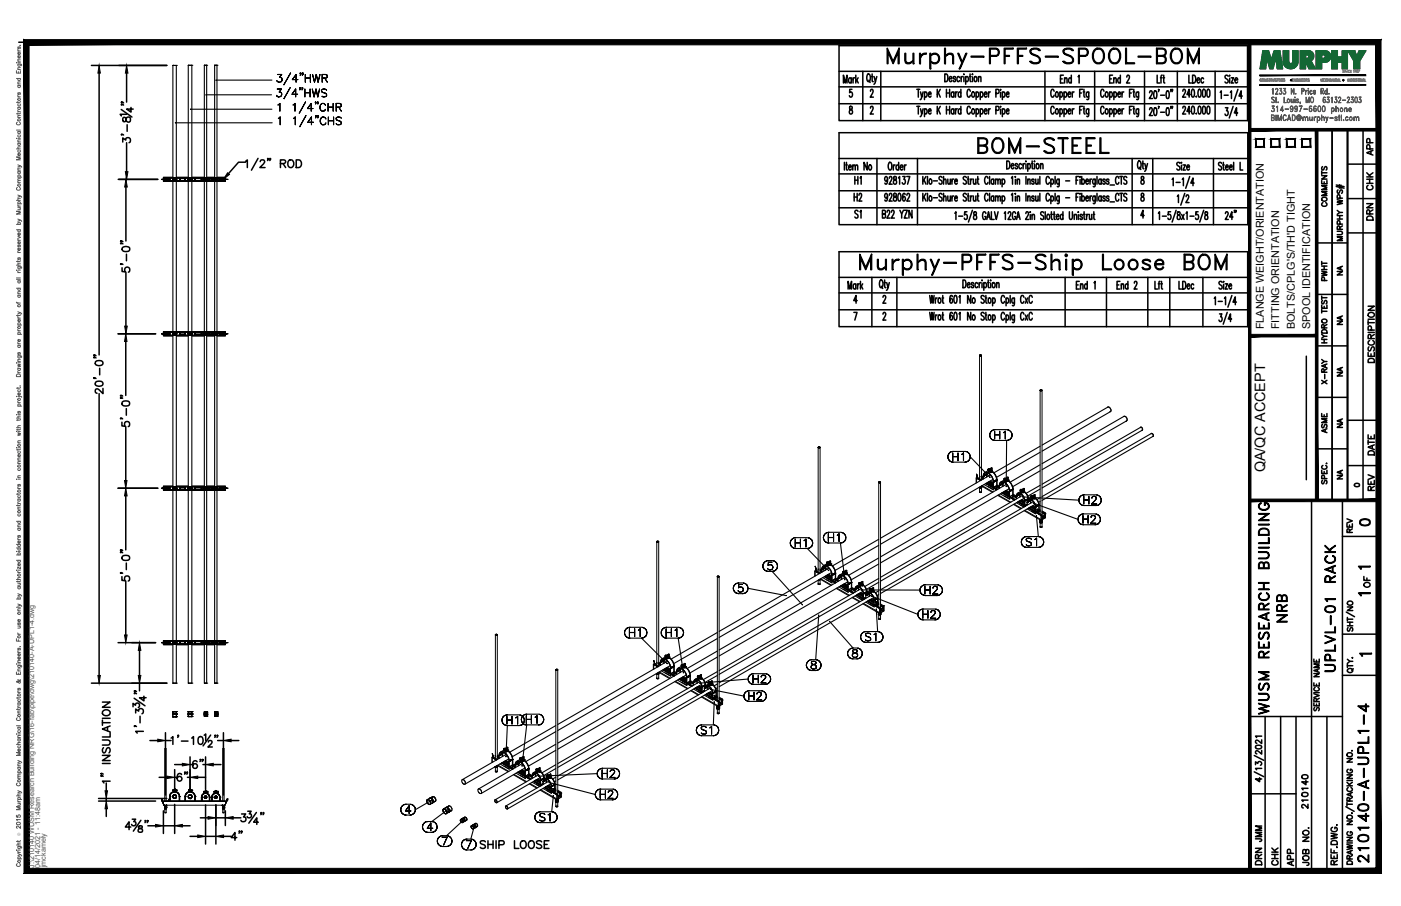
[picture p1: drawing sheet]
<svg xmlns="http://www.w3.org/2000/svg" width="432mm" height="279mm" viewBox="0 0 432 279" stroke-linecap="round" stroke-linejoin="round" font-family="sans-serif">
<defs><g id="words">
<g font-size="10.6">
<text x="272.3" y="22.6">Murphy-PFFS-SPOOL-BOM</text>
<text x="263.9" y="86.1">Murphy-PFFS-Ship Loose BOM</text>
</g>
<text font-size="8.4" x="300.2" y="48.3">BOM-STEEL</text>
<g font-size="6.6">
<text x="397.6" y="193" transform="rotate(-90 397.6 193)">NRB</text>
<text x="412.4" y="208.1" transform="rotate(-90 412.4 208.1)">UPLVL-01 RACK</text>
<text x="391.9" y="221.5" transform="rotate(-90 391.9 221.5)">WUSM RESEARCH BUILDING</text>
<text x="422.6" y="267.1" transform="rotate(-90 422.6 267.1)">210140-A-UPL1-4</text>
</g>
<text font-size="5.7" x="146.8" y="262.8">SHIP LOOSE</text>
<g font-size="5.3">
<text x="266.3" y="57.9" transform="rotate(-90 266.3 57.9)">H1</text>
<text x="266.3" y="63.1" transform="rotate(-90 266.3 63.1)">H2</text>
<text x="266.3" y="68.4" transform="rotate(-90 266.3 68.4)">S1</text>
<text x="417.7" y="163.3">0</text>
<text x="389.8" y="260.7" transform="rotate(-90 389.8 260.7)">JMM</text>
<text x="389.8" y="267.8" transform="rotate(-90 389.8 267.8)">DRN</text>
<text x="399.7" y="268.1" transform="rotate(-90 399.7 268.1)">APP</text>
</g>
<g font-size="4.9">
<text x="424" y="49" transform="rotate(-90 424 49)">APP</text>
<text x="424" y="59.6" transform="rotate(-90 424 59.6)">CHK</text>
<text x="409.9" y="64.9" transform="rotate(-90 409.9 64.9)">COMMENTS</text>
<text x="424" y="69.1" transform="rotate(-90 424 69.1)">DRN</text>
<text x="409.9" y="87.8" transform="rotate(-90 409.9 87.8)">PWHT</text>
<text x="424.4" y="112.9" transform="rotate(-90 424.4 112.9)">DESCRIPTION</text>
<text x="409.9" y="119.6" transform="rotate(-90 409.9 119.6)">X-RAY</text>
<text x="409.9" y="134.8" transform="rotate(-90 409.9 134.8)">ASME</text>
<text x="424.4" y="141.5" transform="rotate(-90 424.4 141.5)">DATE</text>
<text x="424.4" y="152.4" transform="rotate(-90 424.4 152.4)">REV</text>
<text x="417.7" y="165.5" transform="rotate(-90 417.7 165.5)">REV</text>
<text x="423" y="182.4" transform="rotate(-90 423 182.4)">OF</text>
<text x="403.9" y="250.5" transform="rotate(-90 403.9 250.5)">210140</text>
<text x="394.8" y="268.1" transform="rotate(-90 394.8 268.1)">CHK</text>
<text x="404.3" y="268.1" transform="rotate(-90 404.3 268.1)">JOB NO.</text>
</g>
<g font-size="4.4">
<text x="414.5" y="86.1" transform="rotate(-90 414.5 86.1)">NA</text>
<text x="414.5" y="101.2" transform="rotate(-90 414.5 101.2)">NA</text>
<text x="414.5" y="117.1" transform="rotate(-90 414.5 117.1)">NA</text>
<text x="414.5" y="133" transform="rotate(-90 414.5 133)">NA</text>
<text x="389.9" y="145.7" transform="rotate(-90 389.9 145.7)">QA/QC ACCEPT</text>
<text x="414.5" y="148.9" transform="rotate(-90 414.5 148.9)">NA</text>
</g>
<text font-size="4" x="416.3" y="151.3">0</text>
<g font-size="3.5">
<text x="417.3" y="176.7">1</text>
<text x="417.3" y="184.9">1</text>
<text x="417.7" y="203.6">1</text>
</g>
<g font-size="3.3">
<text x="389.5" y="101.5" transform="rotate(-90 389.5 101.5)">FLANGE WEIGHT/ORIENTATION</text>
<text x="394.3" y="101.5" transform="rotate(-90 394.3 101.5)">FITTING ORIENTATION</text>
<text x="399.1" y="101.5" transform="rotate(-90 399.1 101.5)">BOLTS/CPLG'S/TH'D TIGHT</text>
<text x="403.8" y="101.5" transform="rotate(-90 403.8 101.5)">SPOOL IDENTIFICATION</text>
</g>
<g font-size="2.2" fill="#545454">
<text x="10.5" y="267.5" transform="rotate(-90 10.5 267.5)">J:\210140 WUSM Research Building NRG\16-fab\pipe\dwg\210140-A-UPL1-4.dwg</text>
<text x="12.4" y="267.5" transform="rotate(-90 12.4 267.5)">04/14/2021 - 11:48am</text>
<text x="14.1" y="267.4" transform="rotate(-90 14.1 267.4)">jmckamely</text>
</g>
<text font-size="1.3" fill="#545454" x="6.3" y="257.9" transform="rotate(-90 6.3 257.9)">Ó</text>
</g></defs>
<!-- layer: AR-STL -->
<g fill="none" stroke="#000" stroke-width=".34">
<path d="M54.1 37.9h29.8M58.8 33.7h25M63.5 29.3h.1M63.5 29.2h20.2M66.6 24.8h.1M66.6 24.7h17.2M85.2 29.4l.3 .3zM85.3 24.9l.3 .3zM85.5 27.5h1.2h-1.2M85.5 29.7l.6 .2zM85.6 23h1.2h-1.2M85.6 25.2l.7 .1z"/>
<path d="M85.7 32.4l.2-.2-.2 .2M85.8 36.6l.2-.2-.2 .2M85.9 32.2l.4-.3-.4 .3M86 36.4l.3-.3-.3 .3M86 28.4h.4h-.4M86.1 23.9h.4h-.4M86.3 31.9v2.4v-2.4M86.3 36.1v2.4v-2.4M86.4 28.4l.2 .1-.2-.1M86.5 29.7l-.4 .2 .4-.2M86.5 23.9l.2 .1-.2-.1M86.6 28.5h.1"/>
<path d="M86.6 25.2l-.3 .1 .3-.1M86.7 27.5l-.7 .9 .7-.9M86.7 29.5l-.2 .2 .2-.2M86.7 28.6l.1 .3-.1-.3M86.7 24h.1M86.8 28.9l-.1 .6zM86.8 23l-.7 .9 .7-.9M86.8 25l-.2 .2 .2-.2M86.8 24.1l.1 .3-.1-.3M86.9 24.4l-.1 .6zM89.4 27l-2 3.6 2-3.6M89.6 22.5l-2.1 3.6 2.1-3.6"/>
<path d="M90 29.1h1.7h-1.7M90.1 24.5h1.7h-1.7M90.3 32.4l.3-.2-.3 .2M90.5 36.6l.2-.2-.2 .2M90.6 32.2l.3-.3-.3 .3M90.7 36.4l.3-.3-.3 .3M90.9 31.9v2.4v-2.4M91 36.1v2.4v-2.4M91.1 27.5l-1.1 1.6 1.1-1.6M91.1 27.5v2.4v-2.4M91.3 23l-1.2 1.5 1.2-1.5M91.3 23v2.3v-2.3"/>
<path d="M92.4 27.1h.1M92.5 27.2h.1M92.5 27.6h.1M92.5 27v.2zM92.5 22.6h.1M92.6 27.1l-.1 .5zM92.6 22.7l-.1-.1 .1 .1M92.6 23.1l-.1 .1 .1-.1M92.6 22.5v.2zM92.7 22.6l-.1 .5zM93.1 27.1h.1M93.2 27.2h.1"/>
<path d="M93.2 27.6h.1M93.2 27v.2zM93.2 22.6h.1M93.3 27.1l-.1 .5zM93.3 22.7l-.1-.1 .1 .1M93.3 23.1l-.1 .1 .1-.1M93.3 22.5v.2zM93.4 22.6l-.1 .5zM94 27.5v2.4v-2.4M94 28.6h1.6h-1.6M94.1 23v2.3v-2.3M94.1 24.1h1.6h-1.6"/>
<path d="M94.2 31.4l-2.1 3.7 2.1-3.7M94.3 35.6l-2 3.7 2-3.7M94.8 33.5h1.7h-1.7M94.9 37.7h1.7h-1.7M95.6 27.5v2.4v-2.4M95.7 23v2.3v-2.3M95.9 31.9l-1.1 1.6 1.1-1.6M95.9 31.9v2.4v-2.4M96 36.1l-1.1 1.6 1.1-1.6M96 36.1v2.4v-2.4M96.3 27.5l.5 2.4-.5-2.4M96.3 23l.6 2.3-.6-2.3"/>
<path d="M97.1 31.6l.2-.2-.2 .2M97.3 31.7h.1M97.3 32h.1M97.3 31.4v.3zM97.3 35.8h.1M97.4 31.6l-.1 .4zM97.4 35.9h.1M97.4 36.2h.1M97.4 35.6v.3zM97.4 27.5l-.6 2.4 .6-2.4 .5 2.4zM97.5 35.8l-.1 .4zM97.5 23l-.6 2.3 .6-2.3 .5 2.3z"/>
<path d="M97.8 31.6l.1-.2-.1 .2M97.9 31.7h.1M97.9 32h.1M97.9 31.4v.3zM97.9 35.8h.1M98 31.6l-.1 .4zM98 35.9h.1M98 36.2h.1M98 35.6v.3zM98.2 35.8l-.2 .4zM98.5 27.5l-.6 2.4 .6-2.4M98.6 32.8v.6v-.6"/>
<path d="M98.6 33.4l.1 .3-.1-.3M98.6 23l-.6 2.3 .6-2.3M98.7 37v.6v-.6M98.7 37.6l.1 .3-.1-.3M98.7 32.5l-.1 .3 .1-.3M98.7 33.7l.1 .2-.1-.2M98.8 32.2l-.1 .3 .1-.3M98.8 33.9l.3 .2-.3-.2M98.8 36.7l-.1 .3 .1-.3M98.8 37.9l.2 .2-.2-.2M99 36.4l-.2 .3 .2-.3M99 38.1l.2 .3-.2-.3"/>
<path d="M99.1 32l-.3 .2 .3-.2M99.1 34.1l.2 .2-.2-.2M99.1 27.8v.3v-.3M99.1 28.1l.1 .2-.1-.2M99.2 36.2l-.2 .2 .2-.2M99.2 38.4l.2 .1-.2-.1M99.2 28.3l.1 .1-.1-.1M99.3 31.9l-.2 .1 .2-.1M99.3 34.3h.5h-.5M99.3 27.6l-.2 .2 .2-.2M99.3 29.7l-.2-.2 .2 .2M99.3 28.4l.2 .1-.2-.1"/>
<path d="M99.3 23v2.3v-2.3h1zM99.4 36.1l-.2 .1 .2-.1M99.4 38.5h.5h-.5M99.5 28.5l.7 .2-.7-.2M99.6 27.5l-.3 .1 .3-.1M99.6 29.9l-.3-.2 .3 .2M99.8 31.9h-.5h.5M99.8 34.3l.2-.2-.2 .2M99.9 36.1h-.5h.5M99.9 38.5l.2-.1-.2 .1M100 32l-.2-.1 .2 .1M100 34.1l.2-.2-.2 .2"/>
<path d="M100.1 36.2l-.2-.1 .2 .1M100.1 38.4l.2-.3-.2 .3M100.1 27.5h-.5h.5M100.1 29.9h-.5h.5M100.1 24.1l.8 1.2-.8-1.2M100.2 32.2l-.2-.2 .2 .2M100.2 33.9l.1-.2-.1 .2M100.2 28.7l.2 .2-.2-.2M100.3 32.5l-.1-.3 .1 .3M100.3 36.4l-.2-.2 .2 .2M100.3 38.1l.1-.2-.1 .2M100.3 24.1h-1h1"/>
<path d="M100.3 23l.4 .1-.4-.1M100.4 36.7l-.1-.3 .1 .3M100.4 27.6l-.3-.1 .3 .1M100.4 29.7l-.3 .2 .3-.2M100.4 28.9h.1M100.6 28.9l.1 .3-.1-.3M100.7 27.8l-.3-.2 .3 .2M100.7 29.5l-.3 .2 .3-.2M100.7 29.2v.3v-.3M100.7 24l-.4 .1 .4-.1M100.7 23.1l.1 .1-.1-.1M100.8 23.9l-.1 .1 .1-.1"/>
<path d="M100.8 23.2l.1 .2-.1-.2M100.9 23.4l-.1 .5zM101.1 31.9v2.4v-2.4M101.1 33h1.6h-1.6M101.2 36.1v2.4v-2.4M101.2 37.2h1.6h-1.6M102.7 31.9v2.4v-2.4M102.8 36.1v2.4v-2.4M103.6 31.9v2.4v-2.4h1zM103.6 36.4v.3v-.3M103.6 36.7l.1 .2-.1-.2M103.7 36.9l.1 .1-.1-.1"/>
<path d="M103.8 36.2l-.2 .2 .2-.2M103.8 38.4l-.2-.3 .2 .3M103.8 37l.2 .1-.2-.1M104 37.1l.7 .3-.7-.3M104.2 36.1l-.4 .1 .4-.1M104.2 38.5l-.4-.1 .4 .1M104.4 33l.8 1.3-.8-1.3M104.6 33h-1h1M104.6 31.9l.4 .1-.4-.1M104.6 36.1h-.4h.4M104.6 38.5h-.4h.4M104.7 37.4l.3 .1-.3-.1"/>
<path d="M105 32.9l-.4 .1 .4-.1M105 32h.1M105 36.2l-.4-.1 .4 .1M105 38.4l-.4 .1 .4-.1M105 37.5h.1M105.1 37.6l.1 .2-.1-.2M105.1 32.8l-.1 .1 .1-.1M105.1 32.1l.1 .3-.1-.3M105.2 32.4l-.1 .4zM105.2 36.4l-.2-.2 .2 .2M105.2 38.1l-.2 .3 .2-.3M105.2 37.8v.3v-.3"/>
<path d="M52.3 54.8v1h1.4M52.3 54.8v1zM52.3 54.8h.1M52.3 55.8h.2zM52.3 54.8h1.4M52.5 55.8h.2zM52.7 55.8h.3zM53 55.8h.4zM53.3 54.8v-34.6h1v34.6M53.3 55.8v46.6M53.3 55.1v.3zM53.3 55.1h1v.3h-1z"/>
<path d="M53.3 55.1v.3M53.4 54.8h-1.1v1M53.4 54.8h.3M53.4 55.8h.3zM53.4 54.8h.3h-.2M53.6 55.5h.1M53.6 55.4h.1M53.6 55.2h.1M53.6 55.3h.1M53.6 55.1h.1M53.6 55.2l.1 .3M53.6 55.1l.1 .3"/>
<path d="M53.7 55.2h.1M53.6 55.2v.3M53.7 55.4v.1M53.7 55.4h.1M53.7 55.3h.1M53.7 55.1h.1M53.7 54.8l.1 1M53.8 54.8h.1M53.8 55.8h1.5h-.2M53.8 54.8v1M53.8 54.8h1.6M53.9 55.5h.1"/>
<path d="M53.9 55.4h.1M53.9 55.2h.1M53.9 55.3h.1M53.9 55.1h.1M53.9 55.1v-.3h.3h-.3v1h.3h-.3v-.3M54 55.5h.1M53.9 55.2l.1 .3M53.9 55.1l.1 .3v-.3M53.9 55.2v.3M53.9 55.8h1.4M54 55.4h.1M54 55.3h.1"/>
<path d="M54 55.2h.1M54 55.1h.1M54.2 54.8h.6M54.3 55.1v.3zM54.3 55.1v.3M54.3 55.8v46.6M54.6 54.8h-.4h.4M54.6 55.8h.5M54.8 54.8h.4M54.9 54.8h-.3h.3M55.1 54.8h-.2h.2M55.2 54.8h.1"/>
<path d="M55.3 54.8h-.2h.2M55.3 55.8h.1M55.3 54.8h.1M55.3 54.8l.1 1zM57.1 54.8v1M57.1 54.8v1zM57.1 54.8h.1M57.1 55.8h.2zM57.1 54.8h1.4M57.1 55.8h1.4M57.3 55.8h.2zM57.5 55.8h.3z"/>
<path d="M57.8 54.8h-.7v1M57.8 54.8h.4M57.8 55.8h.4zM57.8 54.8h.4h-.3M58 54.8v-34.7h1.1v34.7M58 55.8v46.6M58.1 55.1v.3zM58.1 55.1h1v.3h-1zM58.1 55.1v.3M58.4 55.5h.1M58.4 55.4h.1M58.4 55.2h.1"/>
<path d="M58.4 55.3h.1M58.4 55.1h.1M58.4 55.2l.1 .3M58.4 55.1l.1 .3M58.5 55.2h.1M58.4 55.2v.3M58.5 55.8h-.3h.3M58.5 54.8h-.3h.3M58.5 55.4v.1M58.5 55.4h.1M58.5 55.3h.1M58.5 55.1h.1"/>
<path d="M58.5 54.8l.1 1M58.6 54.8h.1M58.6 55.8h.4M58.6 54.8v1M58.6 54.8h1.5M58.7 55.5h.1M58.7 55.4h.1M58.7 55.2h.1M58.7 55.3h.1M58.7 55.1h.1M58.7 55.4l.1 .1zM58.7 55.2l.1 .3"/>
<path d="M58.7 55.1l.1 .3-.1-.2 .1-.1M58.7 55.5v.3h.3M58.7 55.2v.3M58.7 55.8h1.4M58.8 55.4h.1M58.8 55.5h.1M58.8 55.3h.1M58.8 55.2h.1M58.8 55.1h.1M59 54.8h-.3v1h.3M59 54.8h-.3v.3M59 55.8h.3"/>
<path d="M59 54.8h.3M59.1 55.1v.3zM59.1 55.1v.3M59.1 55.8v46.6M59.3 55.8h.3M59.3 54.8h.7M59.3 54.8h-.3h.3M59.3 55.8h.5M59.7 54.8h-.4h.4M59.7 55.8h.3M59.9 54.8h-.2h.2M60 54.8h.1"/>
<path d="M60.1 54.8h.1M60.1 55.8h.1M60.1 54.8v1zM62.1 54.8v1M62.1 54.8v1zM62.1 54.8h.1M62.3 55.8h.1M62.1 54.8h1.2M62.2 55.8h1.1M62.3 54.8h-.2v1M62.3 54.8l-.2 1M62.3 54.8h.4"/>
<path d="M62.3 55.8h.2zM62.5 55.8h.2zM62.7 54.8h.3M62.7 55.8h.3zM62.7 54.8h.3h-.2M62.9 55.1v.3zM62.9 55.1h.9v.3h-.9zM62.9 55.1v.3M63 54.8v-34.7h.7v34.7M63 55.8v46.6M63.2 55.5h.1M63.2 55.4h.1"/>
<path d="M63.2 55.2h.1M63.2 55.3h.1M63.2 55.1h.1M63.2 55.2l.1 .3M63.2 55.1l.1 .3M63.3 55.2h.1M63.2 55.2v.3M63.3 55.8h-.3h.3M63.3 54.8h-.3h.3M63.3 55.4v.1M63.3 55.4h.1M63.3 55.3h.1"/>
<path d="M63.3 55.1h.1M63.3 54.8l.1 1M63.4 54.8h.1M63.4 55.8h.3M63.4 54.8v1M63.4 54.8h1.1h-.5M63.4 55.5h.1M63.4 55.4h.1M63.4 55.2h.1M63.4 55.3h.1M63.4 55.1h.1M63.5 55.5h.1"/>
<path d="M63.4 55.2l.1 .3M63.4 55.1l.1 .3v-.3M63.4 55.5v.3h.3M63.4 55.2v.3M63.5 55.4h.1M63.5 55.3h.1M63.5 55.2h.1M63.5 55.1h.1M63.7 54.8h-.3v1h.3M63.7 54.8h-.3v.3M63.7 55.8h.3M63.7 54.8h.3"/>
<path d="M63.7 55.8v46.6M63.8 55.1v.3zM63.8 55.1v.3M64 54.8h-.3h.3M64 55.8h.2M64 55.8h.4M64.2 54.8h-.2h.2M64.2 55.8h.3M64.4 54.8h-.2h.2M64.4 55.8h.1M64.5 54.8h.1M64.5 54.8v1"/>
<path d="M64.5 54.8l.1 1zM64.6 54.8v1l-.1-1 .1 1h-1.2M65.3 54.8v1M65.3 54.8v1zM65.3 54.8h.1M65.4 55.8h.1M65.3 54.8h1.1M65.3 55.8h1.1M65.4 54.8h-.1v1M65.4 54.8l-.1 1M65.4 54.8h.5M65.4 55.8h.2z"/>
<path d="M65.5 54.8h-.2v1M65.6 55.8h.3zM65.9 54.8h.3v-34.7h.7v34.7M65.9 55.8h.3zM65.9 54.8h.3h-.3M66 55.3v.1v-.3v.3v-.3v.3l1-.1M66 55.4v-.3h1v.3M66.2 55.8v46.6h-.3M66.4 55.2h.1M66.4 55.1h.1M66.4 55.3h.1M66.4 55.4h.1"/>
<path d="M66.4 55.5h.1M66.4 55.1v.3M66.4 55.2v.2M66.4 55.8h-.2h.2M66.4 54.8h-.2h.2M66.4 55.4v.1M66.4 54.8v1h.4M66.4 54.8v1l.1-1h1M66.5 54.8h.1M66.5 54.8l.1 1zM66.6 55.1h.1M66.6 55.2h.1"/>
<path d="M66.6 55.3h.1M66.6 55.4h.1M66.6 55.1l.1 .3M66.6 55.5v-.3l.1 .3M66.6 55.5v.3h.2M66.7 55.1h.1M66.7 55.2h.1M66.7 55.4h.1M66.7 55.3h.1M66.7 55.5h.1M66.7 55.1v.3M66.8 54.8h-.2v1h.2"/>
<path d="M66.8 54.8h-.2v.3M66.8 55.8h.3M66.8 54.8h.3M66.9 55.8v46.6M67 55.1v.3zM67.1 54.8h-.3h.3M67.1 55.8h.3M67.1 54.8h.4M67.1 55.8h.6M67.4 54.8h-.3h.3M67.4 55.8h.3M67.6 54.8h-.2h.2"/>
<path d="M67.7 54.8h.1M67.7 54.8v1M67.7 54.8l.1 1zM67.8 54.8v1l-.1-1 .1 1h-1.2M52.3 102.4v1h1.4M52.3 102.4v1zM52.3 102.4h.1M52.3 103.4h.2zM52.3 102.4h1.4M52.5 103.4h.2zM52.7 103.4h.3zM53 103.4h.4z"/>
<path d="M53.3 103.4v46.7M53.3 102.8v.3zM53.3 102.8h1v.3h-1zM53.3 102.8v.3M53.4 102.4h-1.1v1M53.4 102.4h.3M53.4 103.4h.3zM53.4 102.4h.3h-.2M53.6 103.2h.1M53.6 103.1h.1M53.6 102.9h.1M53.6 103h.1"/>
<path d="M53.6 102.7h.1M53.6 102.8h.1M53.6 102.9v.3l.1-.2M53.6 102.7l.1 .3M53.6 102.7l.1 .2zM53.6 102.9v.3M53.7 103.1h.1M53.7 103h.1M53.7 102.9h.1M53.7 102.8h.1M53.7 102.7h.1M53.7 102.4l.1 1"/>
<path d="M53.8 102.4h.1M53.8 103.4h1.5h-.2M53.8 102.4v1M53.8 102.4h1.6M53.9 103.2h.1M53.9 103.1h.1M53.9 102.9h.1M53.9 103h.1M53.9 102.7h.1M53.9 102.8h.1M53.9 102.7v-.3h.3h-.3v1h.3h-.3v-.2M53.9 103l.1 .2z"/>
<path d="M53.9 102.9l.1 .3M53.9 102.7l.1 .3v-.3M53.9 103.4h1.4M53.9 102.9v.3M54 103h.1M54 103.1h.1M54 103.2h.1M54 102.9h.1M54 102.8h.1M54 102.7h.1M54.2 102.4h.6M54.3 102.8v.3z"/>
<path d="M54.3 102.8v.3M54.3 103.4v46.7M54.6 102.4h-.4h.4M54.6 103.4h.5M54.8 102.4h.4M54.9 102.4h-.3h.3M55.1 102.4h-.2h.2M55.2 102.4h.1M55.3 102.4h-.2h.2M55.3 103.4h.1M55.3 102.4h.1M55.3 102.4l.1 1z"/>
<path d="M57.1 102.4v1M57.1 102.4v1zM57.1 102.4h.1M57.1 103.4h.2zM57.1 102.4h1.4M57.1 103.4h1.4M57.3 103.4h.2zM57.5 103.4h.3zM57.8 102.4h-.7v1M57.8 102.4h.4M57.8 103.4h.4zM57.8 102.4h.4h-.3"/>
<path d="M58 103.4v46.7M58.1 102.8v.3zM58.1 102.8h1v.3h-1zM58.1 102.8v.3M58.4 103.2h.1M58.4 103.1h.1M58.4 102.9h.1M58.4 103h.1M58.4 102.7h.1M58.4 102.8h.1M58.4 102.9v.3l.1-.2M58.4 102.7l.1 .3"/>
<path d="M58.4 102.7l.1 .2zM58.4 102.9v.3M58.5 103.4h-.3h.3M58.5 102.4h-.3h.3M58.5 103.1h.1M58.5 103h.1M58.5 102.9h.1M58.5 102.8h.1M58.5 102.7h.1M58.5 102.4l.1 1M58.6 102.4h.1M58.6 103.4h.4"/>
<path d="M58.6 102.4v1M58.6 102.4h1.5M58.7 103.2h.1M58.7 103.1h.1M58.7 102.9h.1M58.7 103h.1M58.7 102.7h.1M58.7 102.8h.1M58.7 103l.1 .2zM58.7 102.9l.1 .3M58.7 102.7l.1 .3-.1-.1 .1-.2M58.7 103.2v.2h.3"/>
<path d="M58.7 103.4h1.4M58.7 102.9v.3M58.8 103h.1M58.8 103.1h.1M58.8 103.2h.1M58.8 102.9h.1M58.8 102.8h.1M58.8 102.7h.1M59 102.4h-.3v1h.3M59 102.4h-.3v.3M59 103.4h.3M59 102.4h.3"/>
<path d="M59.1 102.8v.3zM59.1 102.8v.3M59.1 103.4v46.7M59.3 103.4h.3M59.3 102.4h.7M59.3 102.4h-.3h.3M59.3 103.4h.5M59.7 102.4h-.4h.4M59.7 103.4h.3M59.9 102.4h-.2h.2M60 102.4h.1M60.1 102.4h.1"/>
<path d="M60.1 103.4h.1M60.1 102.4v1zM62.1 102.4v1M62.1 102.4v1zM62.1 102.4h.1M62.3 103.4h.1M62.1 102.4h1.2M62.2 103.4h1.1M62.3 102.4h-.2v1M62.3 102.4l-.2 1M62.3 102.4h.4M62.3 103.4h.2z"/>
<path d="M62.5 103.4h.2zM62.7 102.4h.3M62.7 103.4h.3zM62.7 102.4h.3h-.2M62.9 102.8v.3zM62.9 102.8h.9v.3h-.9zM62.9 102.8v.3M63 103.4v46.7M63.2 103.2h.1M63.2 103.1h.1M63.2 102.9h.1M63.2 103h.1"/>
<path d="M63.2 102.7h.1M63.2 102.8h.1M63.2 102.9l.1 .1M63.2 102.7l.1 .3M63.3 102.9h.1M63.2 102.9v.3M63.3 103.4h-.3h.3M63.3 102.4h-.3h.3M63.3 103.1h.1M63.3 103h.1M63.3 102.8h.1M63.3 102.7h.1"/>
<path d="M63.3 102.4l.1 1M63.4 102.4h.1M63.4 103.4h.3M63.4 102.4v1M63.4 102.4h1.1h-.5M63.4 103.2h.1M63.4 103.1h.1M63.4 102.9h.1M63.4 103h.1M63.4 102.7h.1M63.4 102.8h.1M63.5 103.2h.1"/>
<path d="M63.4 102.9l.1 .3M63.4 102.7l.1 .3v-.3M63.4 103.2v.2h.3M63.4 102.9v.3M63.5 103h.1M63.5 103.1h.1M63.5 102.9h.1M63.5 102.8h.1M63.5 102.7h.1M63.7 102.4h-.3v1h.3M63.7 102.4h-.3v.3M63.7 103.4h.3"/>
<path d="M63.7 102.4h.3M63.7 103.4v46.7M63.8 102.8v.3zM63.8 102.8v.3M64 102.4h-.3h.3M64 103.4h.2M64 103.4h.4M64.2 102.4h-.2h.2M64.2 103.4h.3M64.4 102.4h-.2h.2M64.4 103.4h.1M64.5 102.4h.1"/>
<path d="M64.5 102.4v1M64.5 102.4l.1 1zM64.6 102.4v1l-.1-1 .1 1h-1.2M65.3 102.4v1M65.3 102.4v1zM65.3 102.4h.1M65.4 103.4h.1M65.3 102.4h1.1M65.3 103.4h1.1M65.4 102.4h-.1v1M65.4 102.4l-.1 1M65.4 102.4h.5"/>
<path d="M65.4 103.4h.2zM65.5 102.4h-.2v1M65.6 103.4h.3zM65.9 103.4h.3zM65.9 102.4h.3h-.3M66 102.9v.2v-.3v.3v-.3v.3l1-.2M66 103.1v-.3h1v.3M66.2 103.4v46.7h-.3M66.4 102.9h.1M66.4 102.8h.1M66.4 102.7h.1M66.4 103h.1"/>
<path d="M66.4 103.1h.1M66.4 103.2h.1M66.4 102.7v.3M66.4 102.9v.1M66.4 103.4h-.2h.2M66.4 102.4h-.2h.2M66.4 103v.2M66.4 102.4v1h.4M66.4 102.4v1l.1-1h1M66.5 102.4h.1M66.5 102.4l.1 1zM66.6 102.8h.1"/>
<path d="M66.6 102.9h.1M66.6 103h.1M66.6 103.1h.1M66.6 103.2h.1M66.6 102.7h.1M66.6 102.7l.1 .3M66.6 103.2v-.3l.1 .3M66.6 103.2v.2h.2M66.7 102.7h.1M66.7 102.8h.1M66.7 102.9h.1M66.7 103h.1"/>
<path d="M66.7 103.2h.1M66.7 103.1h.1M66.7 102.7v.3M66.8 102.4h-.2v1h.2M66.8 102.4h-.2v.3M66.8 103.4h.3M66.8 102.4h.3M66.9 103.4v46.7M67 102.8v.3zM67.1 102.4h-.3h.3M67.1 103.4h.3M67.1 102.4h.4"/>
<path d="M67.1 103.4h.6M67.4 102.4h-.3h.3M67.4 103.4h.3M67.6 102.4h-.2h.2M67.7 102.4h.1M67.7 102.4v1M67.7 102.4l.1 1zM67.8 102.4v1l-.1-1 .1 1h-1.2M292.5 139.9l-.3 .5 .3-.5M292.8 139.5l-.3 .4 .3-.4M293.3 139.3l-.5 .2 .5-.2M293.7 139.7v2.4v-2.4"/>
<path d="M293.8 139.2l-.5 .1 .5-.1M293.8 139.2h3.6M295.3 139.7v2.4v-2.4M297 139.7v2.4v-2.4M297.9 139.3l-.5-.1 .5 .1M298.4 139.5l-.5-.2 .5 .2M298.7 139.9l-.3-.4 .3 .4M305 134.2l.1 .5-.1-.5M305.1 133.7l-.1 .5 .1-.5M305.1 134.7l.2 .5-.2-.5M305.3 133.2l-.2 .5 .2-.5M305.3 135.2l.4 .3-.4-.3"/>
<path d="M305.7 132.8l-.4 .4 .4-.4M305.7 135.5l.5 .2-.5-.2M306.2 132.6l-.5 .2 .5-.2M306.2 135.7l.5 .1-.5-.1M306.6 133v2.4v-2.4M306.6 134.1h1.5h-1.5M306.7 132.5l-.5 .1 .5-.1M306.7 135.8h3.5M306.7 132.5h3.5M308.1 133v2.4v-2.4M309.3 133.4l.2-.1-.2 .1M309.5 133.3l.3-.3-.3 .3"/>
<path d="M309.8 133v2.4v-2.4M310.2 135.8l.6-.1-.6 .1M310.2 135.8l-.1 14.2M310.8 132.6l-.6-.1 .6 .1M310.8 135.7l.4-.2-.4 .2M311.2 132.8l-.4-.2 .4 .2M311.2 135.5l.4-.3-.4 .3M311.6 133.2l-.4-.4 .4 .4M311.6 135.2l.3-.5-.3 .5M311.9 133.7l-.3-.5 .3 .5M311.9 134.7v-.5v.5M311.9 134.2v-.5v.5"/>
<path d="M320.6 137.6l-14.3 8.2M320.6 139.5l-13.5 7.7M341.4 125.5l-20.2 11.8M341.4 125.5v.1M341.4 125.5a.93 .93 0 0 1 .9 1.4M342.1 126.9l-20.9 12.2M346.4 128.4l-25.2 14.6M346.4 128.4v.1M346.4 128.4a.93 .93 0 0 1 .8 1.4M347.1 129.8l-25.9 15.1M351.5 131.9v-.1a.56 .56 0 0 1 .6 .2 .56 .56 0 0 1 0 .7M351.6 131.8l-30.4 17.5"/>
<path d="M351.9 132.7h.2l-30.9 17.8M354.9 133.7l-.1 .1M354.9 133.7l-33.7 19.4M354.9 133.7a.57 .57 0 0 1 .5 .3 .57 .57 0 0 1 0 .6M355.2 134.6h.2l-34.2 19.7M52.3 150.1v1h1.4M52.3 150.1v1zM52.3 150.1h.1M52.3 151.1h.2zM52.3 150.1h1.4M52.5 151.1h.2zM52.7 151.1h.3z"/>
<path d="M53 151.1h.4zM53.3 151.1v46.6M53.3 150.4v.3zM53.3 150.4v.3h1v-.3M53.3 150.6h1M53.4 150.1h-1.1v1M53.4 150.1h.3M53.4 151.1h.3zM53.4 150.1h.3h-.2M53.6 150.8h.1M53.6 150.7h.1M53.6 150.5h.1"/>
<path d="M53.6 150.6h.1M53.6 150.4h.1M53.6 150.5v.3l.1-.1M53.6 150.4l.1 .3M53.6 150.4l.1 .1zM53.6 150.5v.3M53.7 150.7h.1M53.7 150.6h.1M53.7 150.5h.1M53.7 150.4h.1M53.7 150.1l.1 1M53.8 150.1h.1"/>
<path d="M53.8 151.1h1.5h-.2M53.8 150.1v1M53.8 150.1h1.6M53.9 150.8h.1M53.9 150.7h.1M53.9 150.5h.1M53.9 150.6h.1M53.9 150.4h.1M53.9 150.4v-.3h.3h-.3v1h.3h-.3v-.3M53.9 150.7l.1 .1zM53.9 150.5l.1 .3M53.9 150.4l.1 .3v-.3"/>
<path d="M53.9 150.5v.3M53.9 151.1h1.4M54 150.7h.1M54 150.8h.1M54 150.6h.1M54 150.5h.1M54 150.4h.1M54.2 150.1h.6M54.3 150.4v.3zM54.3 151.1v46.6M54.6 150.1h-.4h.4M54.6 151.1h.5"/>
<path d="M54.8 150.1h.4M54.9 150.1h-.3h.3M55.1 150.1h-.2h.2M55.2 150.1h.1M55.3 150.1h-.2h.2M55.3 151.1h.1M55.3 150.1h.1M55.3 150.1l.1 1zM57.1 150.1v1M57.1 150.1v1zM57.1 150.1h.1M57.1 151.1h.2z"/>
<path d="M57.1 150.1h1.4M57.1 151.1h1.4M57.3 151.1h.2zM57.5 151.1h.3zM57.8 150.1h-.7v1M57.8 150.1h.4M57.8 151.1h.4zM57.8 150.1h.4h-.3M58 151.1v46.6M58.1 150.4v.3zM58.1 150.4v.3h1v-.3M58.1 150.6h1"/>
<path d="M58.4 150.8h.1M58.4 150.7h.1M58.4 150.5h.1M58.4 150.6h.1M58.4 150.4h.1M58.4 150.5v.3l.1-.1M58.4 150.4l.1 .3M58.4 150.4l.1 .1zM58.4 150.5v.3M58.5 151.1h-.3h.3M58.5 150.1h-.3h.3M58.5 150.7h.1"/>
<path d="M58.5 150.6h.1M58.5 150.5h.1M58.5 150.4h.1M58.5 150.1l.1 1M58.6 150.1h.1M58.6 151.1h.4M58.6 150.1v1M58.6 150.1h1.5M58.7 150.8h.1M58.7 150.7h.1M58.7 150.5h.1M58.7 150.6h.1"/>
<path d="M58.7 150.4h.1M58.7 150.7l.1 .1zM58.7 150.5l.1 .3M58.7 150.4l.1 .3-.1-.2 .1-.1M58.7 150.8v.3h.3M58.7 150.5v.3M58.7 151.1h1.4M58.8 150.7h.1M58.8 150.8h.1M58.8 150.6h.1M58.8 150.5h.1M58.8 150.4h.1"/>
<path d="M59 150.1h-.3v1h.3M59 150.1h-.3v.3M59 151.1h.3M59 150.1h.3M59.1 150.4v.3zM59.1 151.1v46.6M59.3 151.1h.3M59.3 150.1h.7M59.3 150.1h-.3h.3M59.3 151.1h.5M59.7 150.1h-.4h.4M59.7 151.1h.3"/>
<path d="M59.9 150.1h-.2h.2M60 150.1h.1M60.1 150.1h.1M60.1 151.1h.1M60.1 150.1v1zM62.1 150.1v1M62.1 150.1v1zM62.1 150.1h.1M62.3 151.1h.1M62.1 150.1h1.2M62.2 151.1h1.1M62.3 150.1h-.2v1"/>
<path d="M62.3 150.1l-.2 1M62.3 150.1h.4M62.3 151.1h.2zM62.5 151.1h.2zM62.7 150.1h.3M62.7 151.1h.3zM62.7 150.1h.3h-.2M62.9 150.4v.3zM62.9 150.4v.3h.9v-.3M62.9 150.6h.9M63 151.1v46.6M63.2 150.8h.1"/>
<path d="M63.2 150.7h.1M63.2 150.5h.1M63.2 150.6h.1M63.2 150.4h.1M63.2 150.5l.1 .2M63.2 150.4l.1 .3M63.3 150.5h.1M63.2 150.5v.3M63.3 151.1h-.3h.3M63.3 150.1h-.3h.3M63.3 150.7h.1M63.3 150.6h.1"/>
<path d="M63.3 150.4h.1M63.3 150.1l.1 1M63.4 150.1h.1M63.4 151.1h.3M63.4 150.1v1M63.4 150.1h1.1h-.5M63.4 150.8h.1M63.4 150.7h.1M63.4 150.5h.1M63.4 150.6h.1M63.4 150.4h.1M63.5 150.8h.1"/>
<path d="M63.4 150.5l.1 .3M63.4 150.4l.1 .3v-.3M63.4 150.8v.3h.3M63.4 150.5v.3M63.5 150.7h.1M63.5 150.6h.1M63.5 150.5h.1M63.5 150.4h.1M63.7 150.1h-.3v1h.3M63.7 150.1h-.3v.3M63.7 151.1h.3M63.7 150.1h.3"/>
<path d="M63.7 151.1v46.6M63.8 150.4v.3zM64 150.1h-.3h.3M64 151.1h.2M64 151.1h.4M64.2 150.1h-.2h.2M64.2 151.1h.3M64.4 150.1h-.2h.2M64.4 151.1h.1M64.5 150.1h.1M64.5 150.1v1M64.5 150.1l.1 1z"/>
<path d="M64.6 150.1v1l-.1-1 .1 1h-1.2M65.3 150.1v1M65.3 150.1v1zM65.3 150.1h.1M65.4 151.1h.1M65.3 150.1h1.1M65.3 151.1h1.1M65.4 150.1h-.1v1M65.4 150.1l-.1 1M65.4 150.1h.5M65.4 151.1h.2zM65.5 150.1h-.2v1"/>
<path d="M65.6 151.1h.3zM65.9 151.1h.3zM65.9 150.1h.3h-.3M66 150.4v.3zM66 150.4h1v.3h-1zM66 150.4v.3M66.2 151.1v46.6h-.3M66.4 150.5h.1M66.4 150.4h.1M66.4 150.6h.1M66.4 150.7h.1M66.4 150.8h.1"/>
<path d="M66.4 150.4v.3M66.4 150.5v.2M66.4 151.1h-.2h.2M66.4 150.1h-.2h.2M66.4 150.7v.1M66.4 150.1v1h.4M66.4 150.1v1l.1-1h1M66.5 150.1h.1M66.5 150.1l.1 1zM66.6 150.4h.1M66.6 150.5h.1M66.6 150.6h.1"/>
<path d="M66.6 150.7h.1M66.6 150.8h.1M66.6 150.4l.1 .3M66.6 150.8v-.3l.1 .3M66.6 150.8v.3h.2M66.7 150.4h.1M66.7 150.7h.1M66.7 150.6h.1M66.7 150.5h.1M66.7 150.8h.1M66.7 150.4v.3M66.8 150.1h-.2v1h.2"/>
<path d="M66.8 150.1h-.2v.3M66.8 151.1h.3M66.8 150.1h.3M66.9 151.1v46.6M67 150.4v.3zM67 150.4v.3M67.1 150.1h-.3h.3M67.1 151.1h.3M67.1 150.1h.4M67.1 151.1h.6M67.4 150.1h-.3h.3M67.4 151.1h.3"/>
<path d="M67.6 150.1h-.2h.2M67.7 150.1h.1M67.7 150.1v1M67.7 150.1l.1 1zM67.8 150.1v1l-.1-1 .1 1h-1.2M292.1 140.9l.1 .5-.1-.5M292.2 140.4l-.1 .5 .1-.5M292.2 141.4l.3 .4-.3-.4M292.5 141.8l.3 .4-.3-.4M292.8 142.2l.5 .2-.5-.2M293.3 142.4l.5 .1-.5-.1M293.7 140.8h1.6h-1.6"/>
<path d="M293.8 142.5h3.6M296.4 140.2l.2-.2-.2 .2M296.6 140l.4-.3-.4 .3M297.4 142.5l.5-.1-.5 .1M297.9 142.4l.5-.2-.5 .2M298.4 142.2l.3-.4-.3 .4M298.7 141.8l.2-.4-.2 .4M298.9 140.4l-.2-.5 .2 .5M298.9 141.4l.1-.5-.1 .5M299 140.9l-.1-.5 .1 .5M299 140.9l6.1 6.3M303.1 146.8l1-.6z"/>
<path d="M303.1 146.8l1.1-.6v.9M303.3 149.4l2.9 1.7M303.9 145.7l-.6 .4-.2 .7M304.1 147.1v-.9l-1 .6v.9M304.1 146.2h.1M304.1 145.8v.4M304.2 145.8v.4l-1.1 .6M304.2 145.8l-.6 .1M304.2 145.8l.5 .2M304.4 148.8l1.7 1M304.4 148.7l1.7 1M304.5 144.9v.1"/>
<path d="M304.5 145.1l-1.2 .9-.2 .8M304.5 144.9l1.1-.6 .2 .1-1.1 .6zM304.7 150.1l1.4 .8v-.6l1.1-.6v.6l-.3 .2M304.7 146l1 1.1a4.9 4.9 0 0 1 .4 3.2M304.7 145.1l.8 .5M304.7 144.6l.3 .1M304.8 144.7l-.3 .1v1M304.8 144.8l.1 .3M304.8 144.8h.1M304.9 145.1h.1M304.9 145.1l.1 .2M304.9 144.8h-.1"/>
<path d="M304.9 145.2h.1M305 145.2h.1M305 144.7l-.2 .1M305 144.7h.1M305 144.8l-.1 .1M305 145.3l.2 .1M305 145.2v.1M305 144.8l.2 .1M305 144.9h.1M305.1 145.2l.2-.1-.1 .3M305.1 147.1h.1M305.1 145.2l.1 .2"/>
<path d="M305.1 145.1v.1M305.1 144.7l-.1 .2M305.1 145.2h.1M305.2 144.8v.2M305.2 144.8l-.1 .1M305.2 145h.3l-.2 .1M305.2 144.8h.1M305.2 145l-.1 .1M305.2 145.4l-.7 .4-1-.1M305.2 145.4h.3l-.2 .1M305.2 144.8v.1M305.2 144.9h.1"/>
<path d="M305.2 144.9l-.2 .4M305.2 146.5l-33.8 19.5M305.3 145.4h-.1M305.3 145.3l-.1 .1M305.3 145.3v.1M305.3 144.9l.1 .1M305.3 145.4h.1M305.3 145.1h.1M305.3 145.3h.1M305.3 144.9h.1M305.3 145.4v.1M305.4 144.9l.2 .2-.1 .3"/>
<path d="M305.4 145.2h.1M305.4 144.9l.1 .3v-.2M305.4 145.3h-.1M305.4 145.4l-.1 .1M305.4 145h.1M305.4 144.9v.1M305.5 145l-.2 .1M305.5 145.5l-.8 .5 1.1 1.1 .3 1.5 1.1-.6M305.5 145l-.1 .3M305.5 145.5v.1M305.5 145.3l-.1 .1M305.5 145.4v.2"/>
<path d="M305.5 145.3v.1M305.5 145.4v.1M305.6 144.3v.8M305.7 145.1v-.8l-1 .6v1.1M305.7 145.2l-.4 .3M305.7 145.2h.1M305.8 144.4v.8l-.7-.4M305.8 145.4l.9 1.1 .5 1.5M305.8 145.2v.2M305.8 145.4l1 1.1 .4 1 .1 .6-1.1 .6M305.8 145.4h.1M305.8 145.2h.1"/>
<path d="M305.8 145.4l-.3 .2M306 147.9l-34.6 19.9M306.2 150.4l1.1-.6v.7l-.2 .1M307.2 148l.1 1.8M307.2 148v1.7M308.1 149.7l1-.6v.8M308.3 152.3l2.9 1.7M308.8 148.5l-.3 .1M308.8 148.6a1.07 1.07 0 0 0-.7 1.1M309.1 150v-.9l-1.1 .6v.9M309.1 149.1h.1M309.1 148.7v.4"/>
<path d="M309.2 148.7l-.1 .4-1 .6M309.2 148.7h-.6M309.2 148.7l.4 .1M309.3 151.7l1.8 1M309.4 151.6l1.7 1M309.5 147.6h.1M309.5 147.9h.1M309.5 148l-1.3 .9-.2 .8 1.1-.6-1 .6M309.5 147.7l1-.6 .3 .1-1.1 .7zM309.5 147.7v1M309.6 152.9l1.5 .9v-.6l1.1-.6v.6l-.3 .2M309.6 148.8l1.1 1.2a5.2 5.2 0 0 1 .4 3.2"/>
<path d="M309.7 148l.8 .4M309.7 147.9l.3 .3M309.7 147.5h.1M309.8 147.6l-.2-.1-.1 .3M309.8 147.7l.2 .1-.2 .2M309.8 148h.1M309.8 148l.2 .2M309.9 147.9h.1M309.9 148.1h.1M310 147.6l-.2 .1 .3-.1-.1 .2M310 147.6h.1M310 147.7v.1"/>
<path d="M310 147.6l.7 .5M310 148.2l.3 .2zM310 148.1l.3-.2-.1 .3M310 148.1h.1M310 148.2h.1M310 148.1h-.1M310 148.1v.1M310.1 147.6l-.1 .2M310.1 147.6l.1 .2M310.1 148.1v.1M310.1 147.7h.1M310.1 147.9h.1"/>
<path d="M310.2 150h.1M310.1 148.2v.1M310.2 148.3l-.7 .4-.7-.2M310.2 147.9l.3-.1-.2 .1M310.2 148.2h.3l-.2 .2M310.2 148l-.2 .2M310.2 148.2l.2 .1M310.2 147.8h.1M310.2 147.9h.1M310.2 148.2v.1M310.2 148.2h.1M310.2 148.3l.1 .1"/>
<path d="M310.2 149.3l-38.8 22.4M310.2 148.2h-.1M310.2 147.8v.1M310.3 147.9v.1M310.3 147.8l.1 .2M310.3 148l-.1 .2M310.3 148h.1M310.3 148.1v.1M310.3 148.3h.1M310.3 147.9l-.1 .1M310.3 147.7l.3 .3-.1 .2M310.3 148.1h.1"/>
<path d="M310.3 147.7l-.1 .2M310.3 148.1l-.1 .1M310.3 147.7l.3 .3M310.4 148.1l-.2 .1M310.4 147.9h.1M310.4 147.9l.2 .1M310.5 148.4l-.8 .4 1.1 1.1 .3 1.6 1.1-.6M310.5 147.9l-.2 .3M310.5 148.2v.2M310.5 148.1h.1M310.5 148.1v.3M310.5 148.2l-.1 .1"/>
<path d="M310.5 147.9h.1M310.5 148h.1M310.5 147.1v.8M310.5 148.1l-.2 .3M310.7 148v-.8l-1.1 .6v1M310.7 148.1l-.2 .1M310.7 148.1h.1M310.8 148.3l.9 1.1 .5 1.5M310.8 147.2v.9M310.8 148.1h.1M310.8 148.3l-.3 .1M310.8 148.1v.1"/>
<path d="M310.8 148.2l.7 .6 .7 1.6v.5l-1 .6 1-.6-1 .6 1-.6-1 .6 1-.6v2.5l-.1 .1M310.8 148.2v.1M311 150.7l-39.6 22.9M312.2 150.9h.1M312.2 150.9v1.7M313.3 155.1l2.3 1.3-1-.7M313.3 153l1.1-.6v.8M313.7 152.2l.9 .1M313.9 152l-.4 .3-.2 .7M313.9 152l-.2 .1M314.3 152.3l-1 .7M314.3 153.3v-1l-1 .6v1"/>
<path d="M314.3 152.3l.1 .1M314.4 152.1l-.1 .2M314.4 152.4l-1.1 .6M314.4 152.2v.2M314.4 151.3h.1M314.5 151.3h.1M314.5 151.6l-1 .7-.2 .6M314.5 151.2l1.2-.5zM314.5 151.2v1M314.6 152.3l.6 .5M314.6 151.4l.9 .5M314.7 150.9l.2 .1"/>
<path d="M314.7 151.1l-.1-.2-.2 .4M314.7 151.5l.2 .1zM314.7 151.5l.2-.3-.1 .3M314.8 151.4l.1 .2M314.8 151.5h.1M314.8 151.4h.1M314.8 151.3v.1M314.9 151.4l-.1 .1M314.9 151.5h.1M314.9 151.5h.3M314.9 151.2h.1M314.9 151.2l.3-.1-.4 .3"/>
<path d="M314.9 151.3h.1M314.9 151.6l.3 .2-.2-.2M315 151.1l.7 .4M315 151.5h-.1M315 151.5l.1-.2v.3M315 151.5l.1 .2M315 151.1h.2M315 151.1h-.1M315 151.1l-.1 .1M315 151.1l.1 .1M315 151.4h.1M315 151.7h.1"/>
<path d="M315 151.4l-.1 .1M315.1 151.2h-.1M315.1 151.6l-.1 .1M315.1 151.3l.3-.1-.2 .3M315.1 151.5h.1M315.1 151.2h.1M315.1 151.6l.2 .1M315.1 151.3v.1M315.1 151.3l-.1 .1M315.1 151.1l.1 .1M315.1 151.7l.1 .1M315.1 151.5l-.2 .1"/>
<path d="M315.1 151.2v.1M315.1 151.1l-.1 .1M315.1 151.5l-.1 .1M315.1 151.1v.1M315.1 151.5v.2M315.2 151.1v.1M315.2 151.2v.1M315.2 151.5h.1M315.2 152.8l-43.8 25.2M315.2 151.7h.1M315.2 151.3h.1M315.2 153.2l17.3 1"/>
<path d="M315.2 151.2h.2M315.2 151.2l-.1 .1M315.2 151.4v.1M315.2 152.8l.5 .8M315.2 151.8l-.7 .4-.6-.2M315.2 151.2v.3M315.3 151.2l.1 .4M315.3 151.2l.2 .3M315.3 151.3l-.4 .3M315.3 151.3h.1M315.3 151.2h-.1M315.3 151.2v.4l.1-.3"/>
<path d="M315.3 151.2l-.1 .1M315.3 151.7l-.1 .1M315.4 151.8l-.8 .4 .6 .6M315.4 151.4l-.2 .3M315.4 151.2l.1 .2M315.4 151.6l-.1 .1M315.4 151.3v.3M315.4 151.3h.1M315.5 151.8l.2 .1M315.5 151.8h.1M315.6 150.6v.8M315.6 151.5h.1"/>
<path d="M315.6 151.5v-.8l-1 .5v1.1M315.7 151.5l.1 .2M315.7 153.7l-44.3 25.5M315.7 151.5l-.2 .3M315.7 153.6l.1 2.3M315.7 153.6l.2 .9 1-.7M315.7 151.8v.1M315.7 150.7v.8M315.8 151.7l.2 .2M315.8 151.8h-.1M315.8 151.7v.1M315.8 155.3l-1.4-.9-.4 .2 .3-.1 1.5 .8"/>
<path d="M316 151.9l.5 .7M316 151.8l.6 .8M316.5 152.6l.2 .4M316.6 152.6l.3 1.3-1 .6M316.6 155.4l-.8 .5v.3M316.6 157l2.6 1.5M316.6 155.5l-.7 .4M316.6 154.9l1.1-.6v.8M316.7 153l.2 .8M316.9 153.8v.2M316.9 153.8v.3M317 154.1l.9 .1"/>
<path d="M317.3 154l-.6 .5M317.6 154.2l-1 .7M317.6 155.2v-1l-1 .6v1M317.6 154.2l.1 .1M317.6 154.2l.1-.1v.2M317.7 154.3l-1.1 .6M317.7 153.1l.1 .1M317.8 153.2h.1M317.8 153l-.1 .1M317.8 153.5l-1 .7-.2 .7M317.8 152.9l-.1 .2M317.8 153.1l1.1-.5z"/>
<path d="M317.8 152.9h.1M317.8 153.1v1M317.9 152.9h.1M317.9 157.6l1.2 .8v-.6l1.1-.6v.6l-.4 .2M317.9 154.2l.6 .5 .5 .8 .1 2.3M318 153.3l.8 .5 .2-.4M318 154.2l.5 .5M318 152.9h.1M318 152.9h.2M318.1 153.3h.1M318.1 153.4l.2 .2M318.2 153.1v.3z"/>
<path d="M318.2 153.4v.1M318.2 153.4h.1M318.2 153.5h.1M318.2 153.1v.3M318.2 153.1v.1M318.2 153.5v.1M318.3 153.5l.2 .2-.1-.2M318.3 153.4h.1M318.3 153.4h-.1M318.3 153l.8 .4M318.3 153.1h-.1M318.3 153.4l-.1 .1"/>
<path d="M318.3 153.5l-.1 .1M318.3 153l-.1 .1M318.3 153l.3 .1M318.3 153.4v.1M318.3 153.5l.2 .1M318.4 153.2v.3zM318.4 153.3h.1M318.4 153.2h.1M318.4 153.5h.1M318.4 153.5l.1 .1M318.4 153.6h.1M318.4 153.4l-.2 .2"/>
<path d="M318.4 153.4v.2M318.4 153.4h.1M318.5 155.2h.1M318.4 153.6l.1 .1M318.5 153.1l-.3 .1M318.5 153.1l-.1 .1M318.5 153.4h-.1M318.5 153.3v.1M318.5 153.6v.1M318.5 153.1h.2l-.2 .2M318.5 153.1h.1M318.5 153.5v.1"/>
<path d="M318.5 153.2h.1M318.5 154.7l-47.1 27.2M318.5 153.1v.1M318.5 153.7l-.7 .4-.8-.1M318.5 154.7l.6 .8v.8l1.1-.6M318.5 153.5l-.1 .1M318.5 153.2v.1M318.5 153.7h.1M318.5 155.2l13.8 5M318.6 153.6h.1M318.6 153.1l.1 .4M318.6 153.4h.1"/>
<path d="M318.6 153.1h.1M318.6 153.2h.1M318.6 153.1l.2 .2M318.6 153.2l-.2 .2M318.6 153.1l-.2 .1M318.6 153.1l-.1 .1M318.6 153.4l-.1 .1M318.6 153.2l-.1-.1v.3M318.6 153.2l.1 .1M318.7 153.7l-.8 .5M318.7 153.6l-.2 .1M318.7 153.2l-.1 .2"/>
<path d="M318.7 153.5l-.1 .1M318.7 153.2v.3M318.7 153.2h.1M318.7 153.3h.1M318.7 153.4l-.1 .1M318.8 153.3h.1M318.8 153.3v.1M318.9 152.5v.9v-.8l-1 .5v1.1M318.9 153.8h.1M319 155.6l-47.6 27.4M319 153.4h.1M319 152.6v.8"/>
<path d="M319.1 153.4h.1M319.1 153.7l.5 .4M319.1 153.4v.2M319.1 153.6l-.3 .2M319.1 153.6l.8 .9M319.1 157.2l-1.4-.9-.3 .2 .2-.1 1.5 .9M319.2 157.8l1-.6v.7l-.3 .2M319.4 159.1l.6 6.4h-3.6M319.6 154.1l.2 .4M319.8 154.5l.4 1.3-1 .6M319.9 154.5l.2 .4 .5-.2M320.2 155.3v.4"/>
<path d="M320.2 155.7v1.5zM320.6 143.3l-9.3 5.4M320.6 145.2l-8.5 4.9M320.6 149.7l-4.3 2.4M320.6 150.8l-3.8 2.2M320.6 153.5l-1 .6M332.3 159.6v.6v-.6M332.5 154.2l.1 .6-.1-.6M332.6 159.2l-.3 .4 .3-.4M332.6 153.7l-.1 .5 .1-.5M332.6 154.8l.2 .4-.2-.4M332.8 153.3l-.2 .4 .2-.4"/>
<path d="M332.8 155.2l.4 .4-.4-.4M332.9 158.8l-.3 .4 .3-.4M333.2 152.9l-.4 .4 .4-.4M333.2 155.6l.5 .3-.5-.3M333.4 158.6l-.5 .2 .5-.2M333.7 152.7l-.5 .2 .5-.2M333.7 155.9h.5h-.5M333.8 159v2.4v-2.4M333.9 158.5l-.5 .1 .5-.1M333.9 158.5h3.6M334 153.1v2.3v-2.3M334 154.2h1.6h-1.6"/>
<path d="M334.2 152.6l-.5 .1 .5-.1M334.2 155.9h3.6M334.2 152.6h3.6M335.4 159v2.4v-2.4M335.6 153.1v2.3v-2.3M336.3 159.5h.1M336.3 159.4l.1-.2-.1 .2M336.4 159.2l.1-.1-.1 .1M336.4 155.4h1.6h-1.6M336.5 159.1l.2-.1-.2 .1M336.5 153.6h.1M336.5 153.5l.2-.2-.2 .2"/>
<path d="M336.7 153.3h.1M336.7 159h.5h-.5M336.7 153.2l.3-.1-.3 .1M337 153.1h.4h-.4M337.2 159l.2 .1-.2-.1M337.4 159.1l.1 .1-.1-.1M337.4 153.1l.3 .1-.3-.1M337.5 159.9l-.2 .3 .2-.3M337.5 159.2l.1 .2-.1-.2M337.6 154.3l-1.2 1.1 1.2-1.1M337.6 159.4l-.1 .5zM337.7 153.2h.1"/>
<path d="M337.8 154l-.2 .3 .2-.3M337.8 155.9h.5h-.5M337.8 153.3l.1 .2-.1-.2M337.9 153.5l-.1 .5zM338 158.6l-.5-.1 .5 .1M338.3 152.7l-.5-.1 .5 .1M338.3 155.9l.4-.3-.4 .3M338.5 158.8l-.5-.2 .5 .2M338.7 152.9l-.4-.2 .4 .2M338.7 155.6l.4-.4-.4 .4M338.8 159.2l-.3-.4 .3 .4M339.1 159.6l-.3-.4 .3 .4"/>
<path d="M339.1 153.3l-.4-.4 .4 .4M339.1 155.2l.2-.4-.2 .4M339.3 153.7l-.2-.4 .2 .4M339.3 154.8l.1-.6-.1 .6M339.4 154.2l-.1-.5 .1 .5M227.2 179.9l-.5 .2 .5-.2M227.7 179.8l-.5 .1 .5-.1M227.7 179.8h1.2M229.4 179.9l-.5-.1 .5 .1M235.1 174.6l.1 .5-.1-.5M235.2 174.1l-.1 .5 .1-.5M235.2 175.1l.2 .4-.2-.4"/>
<path d="M235.4 173.6l-.2 .5 .2-.5M235.4 175.5l.4 .4-.4-.4M235.8 173.2l-.4 .4 .4-.4M235.8 175.9l.5 .2-.5-.2M236.3 173l-.5 .2 .5-.2M236.3 176.1l.5 .1-.5-.1M236.7 175.5l-.1-.2 .1 .2M236.7 174.4l.1-.1-.1 .1M236.8 172.9l-.5 .1 .5-.1M236.8 176.2h1.2M236.8 172.9h1.2M236.8 173.4l-.1 1 .1-1"/>
<path d="M236.8 175.6h.1M236.8 174.3l.4-.2-.4 .2M237.2 175.8l-.4-.2 .4 .2M237.2 174.1h.3h-.3M237.5 175.8h-.3h.3M237.5 174.1l.4 .2-.4-.2M237.9 175.6l-.4 .2 .4-.2M237.9 174.3l.2 .2-.2-.2M237.9 173.4h-1.1h1.1M238 176.2l.5-.1-.5 .1M238 176.2l9.3 10.3M238.1 175.4l-.2 .2 .2-.2"/>
<path d="M238.1 174.5l.1 .3-.1-.3M238.2 174.8l-.1 .6zM238.5 173l-.5-.1 .5 .1M238.5 176.1l.5-.2-.5 .2M239 173.2l-.5-.2 .5 .2M239 175.9l.3-.4-.3 .4M239.3 173.6l-.3-.4 .3 .4M239.3 175.5l.3-.4-.3 .4M239.6 174.1l-.3-.5 .3 .5M239.6 175.1v-.5v.5M239.6 174.6v-.5v.5M243.6 167.5l.1 .5-.1-.5"/>
<path d="M243.7 166.9l-.1 .6 .1-.6M243.7 168l.2 .5-.2-.5M243.9 166.5l-.2 .4 .2-.4M243.9 168.5l.3 .3-.3-.3M244.2 166.1l-.3 .4 .3-.4M244.2 168.8l.5 .3-.5-.3M244.7 165.9l-.5 .2 .5-.2M244.7 169.1h.5h-.5M245.1 166.3v2.4v-2.4M245.1 167.4h1.6h-1.6M245.2 165.8l-.5 .1 .5-.1M245.2 169.1h3.6"/>
<path d="M245.2 165.8h3.6M246.7 166.3v2.4v-2.4M247.8 166.7l.3-.1-.3 .1M248.1 166.6l.3-.3-.3 .3M248.4 166.3v2.4v-2.4M248.8 169.1h.5h-.5M248.8 169.1l6.5 6.8M249.3 165.9l-.5-.1 .5 .1M249.3 169.1l.5-.3-.5 .3M249.8 166.1l-.5-.2 .5 .2M249.8 168.8l.4-.3-.4 .3M250.2 166.5l-.4-.4 .4 .4"/>
<path d="M250.2 168.5l.2-.5-.2 .5M250.4 166.9l-.2-.4 .2 .4M250.4 168l.1-.5-.1 .5M250.5 167.5l-.1-.6 .1 .6M253.4 175.6l1-.6v.8M253.6 178.1l2.9 1.7M253.8 165.8l.1 .5-.1-.5M253.9 165.3l-.1 .5 .1-.5M253.9 166.3l.2 .5-.2-.5M254.1 164.8l-.2 .5 .2-.5M254.1 166.8l.4 .4-.4-.4M254.1 174.4l-.5 .4-.2 .8"/>
<path d="M254.2 174.5l-.4 .1M254.2 174.5h.3M254.3 175.8v-.9l-1 .6v.9M254.3 174.9h.1M254.4 174.5l-.1 .4M254.5 164.5l-.4 .3 .4-.3M254.5 167.2l.5 .2-.5-.2M254.5 174.5l-.1 .5-1 .6M254.5 174.5l.4 .2M254.6 177.5l1.8 1.1M254.7 177.5l1.7 1M254.8 173.9l-1.3 .8-.2 .8 1-.6-.9 .7"/>
<path d="M254.8 173.6l1-.6 .2 .1-1 .6zM254.8 173.6v.9M254.9 178.8l1.5 .8v-.5l1.1-.6v.6l-.3 .1M254.9 174.7l1.1 1.1a4.9 4.9 0 0 1 .4 3.3M255 164.2l-.5 .3 .5-.3M255 167.4l.5 .1-.5-.1M255 173.8l.8 .5M255 173.3l.1 .1M255 173.4h-.2v.3M255 173.6h.2l-.1 .3M255 173.5v.1M255 173.5l.3-.1z"/>
<path d="M255.1 173.9l.1-.2v.2M255.1 173.9h.1M255.1 173.9l.1 .1M255.2 173.7h.1M255.2 173.9v.1M255.2 173.6h.1M255.2 173.9h.1M255.2 173.6v.1M255.3 174h.1M255.3 164.6v2.4v-2.4M255.3 165.8h1.6h-1.6M255.3 173.5l.7 .4"/>
<path d="M255.3 173.6h.1M255.3 174h-.1M255.3 174.1l.3 .1-.3-.2 .1-.3 .1 .4M255.3 173.8h.1M255.3 174.1h.1M255.3 173.8l.1 .3M255.4 173.8l-.2 .2M255.4 174.1h.1M255.4 173.5l.1 .3M255.4 173.7v.1M255.4 173.5l-.2 .1M255.4 173.5l-.2 .2"/>
<path d="M255.4 173.5h.1M255.5 164.2h-.5h.5M255.5 174.1l-.7 .4h-1M255.5 173.7h.3l-.2 .1M255.5 174.1h.1M255.5 167.5h3.5M255.5 164.2h3.5M255.5 173.7l-.1 .1M255.5 174.1l.1 .1M255.5 175.2l-33.9 19.5M255.5 174h.1M255.6 174h.1"/>
<path d="M255.5 174v.2M255.6 173.6v.1M255.6 173.8h.1M255.6 173.7h.1M255.6 174l-.1 .1M255.6 173.6l.2 .3M255.6 173.6h.1M255.6 173.6l.1 .1M255.6 174.2h.1M255.6 174.1v.1M255.6 173.9h.1M255.7 174.1h.1"/>
<path d="M255.7 173.8h.1M255.7 173.8l-.1 .2M255.7 173.8v.1M255.7 174.2l-.7 .5 1 1.1 .4 1.5 1.1-.6M255.7 174.1l.1 .1M255.7 174.1l-.1 .1M255.8 173.7l-.2 .1M255.8 174.2v.1M255.8 173.7v.1M255.8 173.7h.1M255.8 174l-.1 .1M255.8 174.1v.2"/>
<path d="M255.8 174.3h.1M255.8 173.9h.1M255.8 173v.9M255.9 173.8v-.8l-1 .6v1.1M255.9 173.9h.1M256 173.1l.1 1M256 173.9l-.2 .2M256 174.2l1 1 .5 1.5M256 173.9h.1M256.1 174.2l-.3 .1M256.1 174.2l.6 .5 .8 1.6v.5l-1 .6 1-.6M256.1 173.9v.2"/>
<path d="M256.1 174.1v.1M256.3 176.6l-34.7 20M256.5 179.1l1-.6v.7l-.2 .2M256.9 164.6v2.4v-2.4M257.5 176.7v1.8M258 165.1l.3-.1-.3 .1M258.3 165l.3-.4-.3 .4M258.3 178.5l1.1-.7v.9M258.6 164.6v2.4v-2.4M258.8 177.5l1.1 .1M259 167.5l.5-.1-.5 .1M259 167.5l1.4 11.2"/>
<path d="M259.1 177.3a1.07 1.07 0 0 0-.8 1.2M259.3 177.8l-1 .7M259.3 178.7v-.9l-1 .6v.9M259.3 177.8h.1M259.4 177.4l-.1 .4M259.4 177.8l-1.1 .7M259.4 177.4v.4M259.5 164.2h-.5h.5M259.5 167.4l.5-.2-.5 .2M259.7 176.6h.1M259.8 176.8l-1.3 .8-.2 .8M259.8 176.4l1-.6 .2 .2-1 .6z"/>
<path d="M259.8 176.4v1M259.9 177.6l1 1.1 .5 1.5M260 176.2l-.3 .1 .1 .3M260 164.5l-.5-.3 .5 .3M260 167.2l.4-.4-.4 .4M260.1 176.7h.1M260.1 176.3h.1M260.2 176.9h.1M260.2 176.9l-.2-.2 .8 .5M260.1 176.6h.1M260.3 176.4h.1M260.2 176.8h.1"/>
<path d="M260.3 176.3l-.2 .4M260.3 176.7l-.1 .2M260.3 176.4v.1M260.3 176.9h-.1M260.3 176.3h.1M260.3 176.4l.7 .4M260.3 176.9l.2 .2-.2-.2h.2M260.3 176.8l.2-.1-.1 .2M260.3 176.8h.1M260.3 176.6l.1 .1M260.3 177h.1M260.4 176.3l.1 .3"/>
<path d="M260.4 164.8l-.4-.3 .4 .3M260.4 166.8l.2-.5-.2 .5M260.4 176.7l-.1 .3M260.4 176.3l-.1 .1M260.4 176.6h-.1M260.4 176.3l.1 .1M260.4 176.4l.1 .1M260.4 177l-.6 .4h-1.1M260.4 176.6h.3l-.2 .1M260.4 177h.3l-.2 .1M260.5 176.9v.1M260.5 176.9l-.1 .1"/>
<path d="M260.5 177v.1M260.5 176.4v.1M260.5 176.8v.1M260.5 177h.1M260.5 176.5l-.1 .1M260.5 176.8h.1M260.5 178l-38.9 22.4M260.5 176.9h.1M260.6 176.5l.2 .2-.1 .3M260.6 176.5h-.1M260.6 176.5l-.3 .3M260.6 176.6h.1"/>
<path d="M260.6 176.7h.1M260.6 176.6h.2M260.6 165.3l-.2-.5 .2 .5M260.6 166.3l.1-.5-.1 .5M260.6 176.6l.1 .1M260.7 177h.1M260.7 165.8l-.1-.5 .1 .5M260.7 176.6l-.1 .3M260.7 176.9v.1M260.8 177v.2M260.8 176.9h.1M260.8 176.7h.1"/>
<path d="M260.8 175.8v.8M260.8 176.9l-.1 .1M260.8 176.7l-.1-.1-.2 .3M260.9 176.7v-.8l-1 .6v1.1M260.9 176.8l-.1 .1M260.9 176.8h.1M261 176.8v.3M261 177.1l-.2 .1M261 177.1a1.21 1.21 0 0 1 1 1l.5 1.5-1 .6 1-.6-1 .6 1-.6-1 .6-.5-1.5-1-1.2 .7-.4M261 177.1l1 1a4.9 4.9 0 0 1 .4 3.2M261 176v.8M261.3 179.4l-39.7 22.9"/>
<path d="M262.5 179.6v1.8M264.8 179.9l1.1-.5zM264.8 179.9v1M264.8 179.6l.2 .2M264.8 179.7v.4M264.8 179.6v.1M265 179.6l.1 .1M265.1 180l-.1 .2M265.2 179.9l.2-.1-.2 .1M265.2 179.9v.1M265.2 179.8l-.2 .2M265.2 180h.1"/>
<path d="M265.2 179.8l.1 .1M265.2 179.8l.8 .4M265.2 179.9h.1M265.3 179.8l.1 .4M265.3 179.8l-.2 .2M265.3 179.8l.2 .1M265.3 179.9h.1M265.3 179.9h.2M265.4 180l.2-.1-.2 .2M265.4 179.9h.1M265.4 179.9l-.1 .2M265.4 179.8l-.1 .1"/>
<path d="M265.4 180h.2M265.4 180l-.2 .2M265.4 179.8l.1 .2M265.4 179.8v.4M265.5 179.9l.1 .4M265.5 180h.1M265.5 179.9l.2 .3-.1-.2M265.5 179.9h.1M265.5 179.9v.1M265.6 180h-.1M265.8 179.3v.9M265.9 179.4v.8"/>
<path d="M270.8 178.4l-4.3 2.5 .5 .8 .2 .9-1.1 .6M270.8 172.1l-9.2 5.3M270.8 173.9l-8.4 4.9M270.8 166.3l-14.2 8.2M270.8 168.2l-13.4 7.7M270.8 179.6l-3.8 2.2M314.8 167.2l.1 .5-.1-.5M314.9 166.7l-.1 .5 .1-.5M314.9 167.7l.2 .4-.2-.4M315.1 166.2l-.2 .5 .2-.5M315.1 168.1l.4 .4-.4-.4M315.5 165.8l-.4 .4 .4-.4"/>
<path d="M315.5 168.5l.4 .2-.4-.2M315.9 165.6l-.4 .2 .4-.2M315.9 168.7l.5 .1-.5-.1M316.3 166.3v.2v-.2M316.3 166.5l.1 .2-.1-.2M316.4 165.5l-.5 .1 .5-.1M316.4 166.7h.1M316.4 168.8h3.6M316.5 166.1l-.2 .2 .2-.2M316.5 168.2l-.2-.2 .2 .2M316.5 166.9l.3 .1-.3-.1M316.8 167l.6 .2-.6-.2"/>
<path d="M316.9 166l-.4 .1 .4-.1M316.9 168.3l-.4-.1 .4 .1M317.3 166h-.4h.4M317.3 168.3h-.4h.4M317.4 167.2l.3 .1-.3-.1M317.7 166.1l-.4-.1 .4 .1M317.7 168.2l-.4 .1 .4-.1M317.7 167.3h.1M317.8 167.4l.1 .3-.1-.3M317.9 166.3l-.2-.2 .2 .2M317.9 168l-.2 .2 .2-.2M317.9 167.7v.3v-.3"/>
<path d="M318.9 166.4l.2-.1-.2 .1M319.1 166.3l.4-.3-.4 .3M319.5 166v2.3v-2.3M320 168.8l.5-.1-.5 .1M320.5 165.6l-.5-.1 .5 .1M320.5 168.7l.5-.2-.5 .2M321 165.8l-.5-.2 .5 .2M321 168.5l.4-.4-.4 .4M321.4 166.2l-.4-.4 .4 .4M321.4 168.1l.2-.4-.2 .4M321.6 166.7l-.2-.5 .2 .5M321.6 167.7l.1-.5-.1 .5"/>
<path d="M321.7 167.2l-.1-.5 .1 .5M332.3 160.2v.5v-.5M332.3 160.7l.3 .4-.3-.4M332.6 161.1l.3 .4-.3-.4M332.9 161.5l.5 .2-.5-.2M333.4 161.7l.5 .1-.5-.1M333.8 160.1h1.6h-1.6M333.9 161.8h3.6M336.2 161.4h1.6h-1.6M337.3 160.2l-1.1 1.2 1.1-1.2M337.5 161.8l.5-.1-.5 .1M338 161.7l.5-.2-.5 .2"/>
<path d="M338.5 161.5l.3-.4-.3 .4M338.8 161.1l.3-.4-.3 .4M339.1 160.7l.1-.5-.1 .5M339.2 160.2l-.1-.6 .1 .6M52.3 197.7v1h1.4M52.3 197.7v1zM52.3 197.7h.1M52.3 198.7h.2zM52.3 197.7h1.4M52.5 198.7h.2zM52.7 198.7h.3zM53 198.7h.4z"/>
<path d="M53.3 198.7v12h1v-12M53.3 198.1v.3zM53.3 198.1v.3h1v-.3M53.3 198.2h1M53.4 197.7h-1.1v1M53.4 197.7h.3M53.4 198.7h.3zM53.4 197.7h.3h-.2M53.6 198.4h.1M53.6 198.3h.1M53.6 198.1h.1M53.6 198.2h.1"/>
<path d="M53.6 198h.1M53.6 198.1l.1 .3M53.6 198l.1 .3M53.7 198.1h.1M53.6 198.1v.3M53.7 198.3v.1M53.7 198.4h.1M53.7 198.3h.1M53.7 198.2h.1M53.7 198v.1M53.7 197.7l.1 1M53.8 197.7h.1"/>
<path d="M53.8 198.7h1.5h-.2M53.8 197.7v1M53.8 197.7h1.6M53.9 198.4h.1M53.9 198.3h.1M53.9 198.1h.1M53.9 198.2h.1M53.9 198v.1M53.9 198v-.3h.3h-.3v1h.3h-.3v-.3M54 198.4h.1M53.9 198.1l.1 .3M53.9 198l.1 .3v-.3"/>
<path d="M53.9 198.1v.3M53.9 198.7h1.4M54 198.3h.1M54 198.2h.1M54 198.1h.1M54 198h.1M54.2 197.7h.6M54.3 198.1v.3zM54.6 197.7h-.4h.4M54.6 198.7h.5M54.8 197.7h.4M54.9 197.7h-.3h.3"/>
<path d="M55.1 197.7h-.2h.2M55.2 197.7h.1M55.3 197.7h-.2h.2M55.3 198.7h.1M55.3 197.7h.1M55.3 197.7l.1 1zM57.1 197.7v1M57.1 197.7v1zM57.1 197.7h.1M57.1 198.7h.2zM57.1 197.7h1.4M57.1 198.7h1.4"/>
<path d="M57.3 198.7h.2zM57.5 198.7h.3zM57.8 197.7h-.7v1M57.8 197.7h.4M57.8 198.7h.4zM57.8 197.7h.4h-.3M58 198.7l.1 12M58.1 198.1v.3zM58.1 198.1v.3h1v-.3M58.1 198.2h1M58.4 198.4h.1M58.4 198.3h.1"/>
<path d="M58.4 198.1h.1M58.4 198.2h.1M58.4 198h.1M58.4 198.1l.1 .3M58.4 198l.1 .3M58.5 198.1h.1M58.4 198.1v.3M58.5 198.7h-.3h.3M58.5 197.7h-.3h.3M58.5 198.3v.1M58.5 198.4h.1M58.5 198.3h.1"/>
<path d="M58.5 198.2h.1M58.5 198v.1M58.5 197.7l.1 1M58.6 197.7h.1M58.6 198.7h.4M58.6 197.7v1M58.6 197.7h1.5M58.7 198.4h.1M58.7 198.3h.1M58.7 198.1h.1M58.7 198.2h.1M58.7 198v.1"/>
<path d="M58.7 198.3l.1 .1zM58.7 198.1l.1 .3M58.7 198l.1 .3-.1-.2 .1-.1M58.7 198.4v.3h.3M58.7 198.1v.3M58.7 198.7h1.4M58.8 198.3h.1M58.8 198.4h.1M58.8 198.2h.1M58.8 198.1h.1M58.8 198h.1M59 197.7h-.3v1h.3"/>
<path d="M59 197.7h-.3v.3M59 198.7h.3M59 197.7h.3M59.1 198.1v.3zM59.1 198.7v12h-1.1M59.3 198.7h.3M59.3 197.7h.7M59.3 197.7h-.3h.3M59.3 198.7h.5M59.7 197.7h-.4h.4M59.7 198.7h.3M59.9 197.7h-.2h.2"/>
<path d="M60 197.7h.1M60.1 197.7h.1M60.1 198.7h.1M60.1 197.7v1zM62.1 197.7v1M62.1 197.7v1zM62.1 197.7h.1M62.3 198.7h.1M62.1 197.7h1.2M62.2 198.7h1.1M62.3 197.7h-.2v1M62.3 197.7l-.2 1"/>
<path d="M62.3 197.7h.4M62.3 198.7h.2zM62.5 198.7h.2zM62.7 197.7h.3M62.7 198.7h.3zM62.7 197.7h.3h-.2M62.9 198.1v.3zM62.9 198.1v.3h.9v-.3M62.9 198.2h.9M63 198.7v12M63.2 198.4h.1M63.2 198.3h.1"/>
<path d="M63.2 198.1h.1M63.2 198.2h.1M63.2 198h.1M63.2 198.1l.1 .3M63.2 198l.1 .3M63.3 198.1h.1M63.2 198.1v.3M63.3 198.7h-.3h.3M63.3 197.7h-.3h.3M63.3 198.3v.1M63.3 198.4h.1M63.3 198.3h.1"/>
<path d="M63.3 198.2h.1M63.3 198v.1M63.3 197.7l.1 1M63.4 197.7h.1M63.4 198.7h.3M63.4 197.7v1M63.4 197.7h1.1h-.5M63.4 198.4h.1M63.4 198.3h.1M63.4 198.1h.1M63.4 198.2h.1M63.4 198v.1"/>
<path d="M63.5 198.4h.1M63.4 198.1l.1 .3M63.4 198l.1 .3v-.3M63.4 198.4v.3h.3M63.4 198.1v.3M63.5 198.3h.1M63.5 198.2h.1M63.5 198.1h.1M63.5 198h.1M63.7 197.7h-.3v1h.3M63.7 197.7h-.3v.3M63.7 198.7h.3"/>
<path d="M63.7 197.7h.3M63.7 198.7v12h-.7M63.8 198.1v.3zM64 197.7h-.3h.3M64 198.7h.2M64 198.7h.4M64.2 197.7h-.2h.2M64.2 198.7h.3M64.4 197.7h-.2h.2M64.4 198.7h.1M64.5 197.7h.1M64.5 197.7v1"/>
<path d="M64.5 197.7l.1 1zM64.6 197.7v1l-.1-1 .1 1h-1.2M65.3 197.7v1M65.3 197.7v1zM65.3 197.7h.1M65.4 198.7h.1M65.3 197.7h1.1M65.3 198.7h1.1M65.4 197.7h-.1v1M65.4 197.7l-.1 1M65.4 197.7h.5M65.4 198.7h.2z"/>
<path d="M65.5 197.7h-.2v1M65.6 198.7h.3zM65.9 198.7h.3zM65.9 197.7h.3h-.3M66 198.1v.3zM66 198.1h1v.3h-1zM66 198.1v.3M66.2 198.7v12h.7v-12M66.4 198.1h.1M66.4 198h.1M66.4 198.2h.1M66.4 198.3h.1"/>
<path d="M66.4 198.4h.1M66.4 198v.3M66.4 198.1v.2M66.4 198.7h-.2h.2M66.4 197.7h-.2h.2M66.4 198.3v.1M66.4 198v.1M66.4 197.7v1h.4M66.4 197.7v1l.1-1h1M66.5 197.7h.1M66.5 197.7l.1 1zM66.6 198v.1"/>
<path d="M66.6 198.1h.1M66.6 198.2h.1M66.6 198.3h.1M66.6 198.4h.1M66.6 198h.1M66.6 198l.1 .3M66.6 198.4v-.3l.1 .3M66.6 198.4v.3h.2M66.7 198h.1M66.7 198.1h.1M66.7 198.3h.1M66.7 198.2h.1"/>
<path d="M66.7 198.4h.1M66.7 198v.3M66.8 197.7h-.2v1h.2M66.8 197.7h-.2v.3M66.8 198.7h.3M66.8 197.7h.3M67 198.1v.3zM67 198.1v.3M67.1 197.7h-.3h.3M67.1 198.7h.3M67.1 197.7h.4M67.1 198.7h.6"/>
<path d="M67.4 197.7h-.3h.3M67.4 198.7h.3M67.6 197.7h-.2h.2M67.7 197.7h.1M67.7 197.7v1M67.7 197.7l.1 1zM67.8 197.7v1l-.1-1 .1 1h-1.2M192.5 195.1l.1 .6-.1-.6M192.6 194.6l-.1 .5 .1-.5M192.6 195.7l.2 .4-.2-.4M192.8 194.1l-.2 .5 .2-.5M192.8 196.1l.4 .4-.4-.4"/>
<path d="M193.2 193.8l-.4 .3 .4-.3M193.2 196.5l.4 .2-.4-.2M193.6 193.5l-.4 .3 .4-.3M193.6 196.7l.6 .1-.6-.1M194 193.9v2.4v-2.4M194 195.1h1.6h-1.6M194.2 193.4l-.6 .1 .6-.1M194.2 196.8h3.5M194.2 193.4h3.5M195.6 193.9v2.4v-2.4M196.8 194.4l.2-.1-.2 .1M197 194.3l.3-.4-.3 .4"/>
<path d="M197.3 193.9v2.4v-2.4M197.7 196.8l.5-.1-.5 .1M197.7 196.8l7.9 7.8M198.2 193.5l-.5-.1 .5 .1M198.2 196.7l.5-.2-.5 .2M198.7 193.8l-.5-.3 .5 .3M198.7 196.5l.4-.4-.4 .4M199.1 194.1l-.4-.3 .4 .3M199.1 196.1l.2-.4-.2 .4M199.3 194.6l-.2-.5 .2 .5M199.3 195.7l.1-.6-.1 .6M199.4 195.1l-.1-.5 .1 .5"/>
<path d="M203.8 195.1l.1 .6-.1-.6M203.9 194.6l-.1 .5 .1-.5M203.9 195.7l.2 .4-.2-.4M204.1 194.1l-.2 .5 .2-.5M204.1 196.1l.4 .4-.4-.4M204.5 193.8l-.4 .3 .4-.3M204.5 196.5l.4 .2-.4-.2M204.9 193.5l-.4 .3 .4-.3M204.9 196.7l.6 .1-.6-.1M205.3 193.9v2.4v-2.4M205.3 195.1h1.6h-1.6M205.5 193.4l-.6 .1 .6-.1"/>
<path d="M205.5 196.8h3.5M205.5 193.4h3.5M206.9 193.9v2.4v-2.4M208.1 194.4l.2-.1-.2 .1M208.3 194.3l.3-.4-.3 .4M208.6 193.9v2.4v-2.4M209 196.8l.5-.1-.5 .1M209 196.8l1.6 10.7M209.5 193.5l-.5-.1 .5 .1M209.5 196.7l.5-.2-.5 .2M210 193.8l-.5-.3 .5 .3M210 196.5l.4-.4-.4 .4"/>
<path d="M210.4 194.1l-.4-.3 .4 .3M210.4 196.1l.2-.4-.2 .4M210.6 194.6l-.2-.5 .2 .5M210.6 195.7l.1-.6-.1 .6M210.7 195.1l-.1-.5 .1 .5M221.1 195.1l-14.3 8.2M221.1 196.9l-13.5 7.8M226 181.4l.1 .5-.1-.5M226.1 180.9l-.1 .5 .1-.5M226.1 181.9l.2 .5-.2-.5M226.3 180.5l-.2 .4 .2-.4M226.3 182.4l.4 .4-.4-.4"/>
<path d="M226.7 180.1l-.4 .4 .4-.4M226.7 182.8l.5 .2-.5-.2M227.2 183l.5 .1-.5-.1M227.6 182.4l-.1-.3 .1 .3M227.6 181.3h.1M227.7 180.2l-.1 1.1 .1-1.1M227.7 182.5h.1M227.7 181.1l.3-.1-.3 .1M227.7 183.1h1.2M228 182.6l-.3-.1 .3 .1M228 181h.4h-.4M228.4 182.6h-.4h.4"/>
<path d="M228.4 181l.3 .1-.3-.1M228.7 182.5l-.3 .1 .3-.1M228.7 181.1l.3 .3-.3-.3M228.8 180.2h-1.1h1.1M228.9 183.1l.5-.1-.5 .1M229 182.3l-.3 .2 .3-.2M229 181.4l.1 .3-.1-.3M229.1 181.7l-.1 .6zM229.4 183l.5-.2-.5 .2M229.9 180.1l-.5-.2 .5 .2M229.9 182.8l.3-.4-.3 .4M230.2 180.5l-.3-.4 .3 .4"/>
<path d="M230.2 182.4l.2-.5-.2 .5M230.4 180.9l-.2-.4 .2 .4M230.4 181.9l.1-.5-.1 .5M230.5 181.4l-.1-.5 .1 .5M230.5 181.4l11.8 2.3M242.3 183.6h.1M247.3 186.5h.1M252.3 189.8h.1M252.3 189.8l-.9 13.6h-1.2M255.7 191.7h.1M255.7 191.7l7.2 8.1M258.6 181l2.9 1.7"/>
<path d="M259.6 180.4l1.8 1M259.7 180.4l1.7 .9M259.9 181.6l1.5 .9v-.6l1-.6v.6l-.3 .2M261.4 180.2l1-.6zM261.4 180.2v1.7M261.5 182l1-.6-.2 .8M262.4 199.9l-.5 .3 .5-.3M262.9 199.8l-.5 .1 .5-.1M262.9 199.8h1.2M263.6 183.8l2.2 1.3M263.6 181.7l1.1-.6v.8M264 180.9l.5-.1 1 .8"/>
<path d="M264.2 180.7l-.3 .1M264.2 180.7l-.4 .4-.2 .6M264.6 181.1l-1 .6M264.6 182v-.9l-1 .6v.9M264.6 181.1h.1M264.6 199.9l-.5-.1 .5 .1M264.6 180.9v.2M264.7 181.1l-1.1 .6M264.7 180.9v.2M264.7 180h.1M264.8 180.3l-1.1 .7-.1 .7M264.8 184.5l1.1 .6"/>
<path d="M264.9 180.1l.9 .5M265 180.2l.2 .2-.2-.2M265 180.2l.1 .1M265 180.1l.1 .1M265.1 180.1l.1-.2-.1 .3M265.1 180.2h.1M265.2 180.2h.1M265.2 180.2v.1M265.2 180.3v.1M265.2 180.3h.1M265.2 180.3l.2 .2zM265.2 196.5l.1 .5-.1-.5"/>
<path d="M265.2 180.2l.1-.2v.3M265.2 180.2l.1 .3M265.2 180.3l.1 .1M265.3 195.9l-.1 .6 .1-.6M265.3 197l.2 .4-.2-.4M265.3 180.2v.1M265.4 180.4h.1M265.3 180.3h.1M265.4 180.2l-.2 .2M265.4 180.4h.2l-.2 .1M265.4 180.2h.1M265.5 182h.1"/>
<path d="M265.4 180.5h.1M265.4 180.3v.1M265.4 180.4v.1M265.4 181.5l-43.8 25.3M265.4 180.2l-.1 .1M265.4 180.1v.1M265.5 180v.1M265.5 180.4l-.1 .1M265.5 180.1l-.2 .1M265.5 181.6l.6 1.1M265.5 181.9l18 .1M265.5 180.5l-.7 .4-.6-.2"/>
<path d="M265.5 180.3h.1M265.5 180l-.1 .2M265.5 195.5l-.2 .4 .2-.4M265.5 197.4l.4 .4-.4-.4M265.6 180.2h.1M265.6 180.1h.1M265.6 180.3v.1M265.6 180.3h.1M265.6 180l-.1 .3M265.6 180.4h.1M265.7 180.5v.1M265.8 180.4l-.1 .1"/>
<path d="M265.8 180.4h.1M265.8 180.6h.1M265.9 180.2v-.8l-1.1 .5v1.1l.8-.5-.7 .5 .9 .9 .3 .9M265.9 180.2l-.1 .2M265.9 180.2h.1M265.9 195.1l-.4 .4 .4-.4M265.9 197.8l.5 .2-.5-.2M265.9 182.4l-44.3 25.6M266 180.5l-.3 .1M266 180.2v.3M266 180.5l.2 .1M266 180.4l.2 .2"/>
<path d="M266.1 182.7v1.9M266.1 184l-1.4-.8-.4 .1 .3-.1 1.5 .9M266.2 180.6l.6 .7 .3 1.2M266.4 194.8l-.5 .3 .5-.3M266.4 198l.5 .1-.5-.1M266.8 195.6v.2v-.2M266.8 195.8l.1 .2-.1-.2M266.9 184.1l-.8 .5v.3M266.9 185.7l2.6 1.5M266.9 184.2l-.8 .4M266.9 194.8h-.5h.5M266.9 196h.1"/>
<path d="M266.9 183.6l1.1-.6zM266.9 183.6l1.1-.6v.9M266.9 198.1h3.6M267 195.4l-.2 .2 .2-.2M267 197.5l-.2-.2 .2 .2M267 196.2l.2 .1-.2-.1M267.1 182.5l-1 .7v-.4M267.1 182.5l.1 .3 .3-.1M267.1 182.5v.3M267.2 196.3l.7 .2-.7-.2M267.3 182.8l.9 .1M267.3 195.3l-.3 .1 .3-.1"/>
<path d="M267.3 197.6l-.3-.1 .3 .1M267.5 182.7l-.4 .3-.2 .6M267.8 195.3h-.5h.5M267.8 197.6h-.5h.5M267.9 183.9v-.9l-1 .6v.9M267.9 183h.1M267.9 196.5l.2 .1-.2-.1M267.9 182.8v.2M268 182.8v.2M268 181.8h.1M268 181.9l.1 .1M268 181.7v.1"/>
<path d="M268 181.7h.1M268 181.9h.1M268.1 182.2l-1.1 .7-.1 .7 1-.6-1 .6M268.1 181.8l1.1-.5zM268.1 181.8v1M268.1 195.4l-.3-.1 .3 .1M268.1 197.5l-.3 .1 .3-.1M268.1 196.6l.2 .2-.2-.2M268.2 181.6h.1M268.2 182.9l.7-.5-.7 .5 .9 .9 .3 1.3 1.1-.6M268.2 186.4l1.2 .7v-.6l1.1-.6v.6l-.4 .2M268.2 181.6l-.2 .1"/>
<path d="M268.2 182.9l1 1.3 .2 2.3M268.2 182l.9 .5M268.2 181.6l.1 .1zM268.3 196.8v.2v-.2M268.3 181.6h.1M268.3 195.6l-.2-.2 .2 .2M268.3 197.3l-.2 .2 .2-.2M268.3 197v.3v-.3M268.3 182.1h.1M268.3 182h.1M268.3 182v.1M268.4 182v.1"/>
<path d="M268.4 181.8v.3zM268.4 181.8h.1M268.4 182.1v.1M268.4 182.1h.1M268.5 181.8h.2h-.2M268.5 182.1l-.1 .1M268.5 182.1v.1M268.5 182.2h-.1M268.5 181.8h.1M268.5 181.9h.1M268.5 182.2h.1M268.5 181.8v.1"/>
<path d="M268.5 182.2l.1 .2M268.5 182.2l.1 .1M268.5 182.1l.1 .2M268.5 181.9l.2-.1 .1 .2M268.5 181.7l.8 .4M268.5 182.1v.2M268.6 182.2l-.1 .1M268.6 181.7l.2 .3M268.6 182h.1M268.6 182.2h.1M268.6 181.9v.4zM268.6 181.7l.1 .4"/>
<path d="M268.6 181.7h.1M268.6 181.7l.3 .2h-.1M268.6 181.8h-.1M268.6 181.9v.1M268.6 182.3h.1M268.6 181.8h.1M268.7 182.1l-.2 .2M268.7 181.9l.2-.1-.2 .2M268.7 182.3h.2l-.2 .1M268.7 182.1h.1M268.7 181.9h.1M268.8 183.9h.1"/>
<path d="M268.7 182.1v.2M268.7 182.3h.1M268.7 182h.1M268.7 182.1l-.1 .1M268.7 181.8h-.2M268.7 181.8v.2M268.7 182.4h.1M268.8 182h.1M268.8 183.4l-47.2 27.2M268.8 183.9l14.1 5.6M268.8 182.4l-.7 .4-.6-.1M268.8 182.4h-.1"/>
<path d="M268.8 182.3h.1M268.8 181.8v.2M268.8 182.4h.1M268.8 181.8l-.2 .3M268.8 181.8l.2 .4M268.8 181.8l.3 .2M268.9 182.1l-.1 .2M268.9 181.8v.3M268.9 182.2h.1M268.9 181.8l-.1 .2M268.9 182.2h-.3M268.9 181.8l.2 .2"/>
<path d="M269 182.1h.1M269 182.2l-.2 .2M269 181.9v.2M269.1 182l-.1 .1M269.1 182.2v.3M269.1 181.2v.9M269.2 185.8l-1.3-.7-.3 .2 .4-.2 1.4 .9M269.2 182.1v-.8l-1 .5v1.1M269.2 182.1l-.1 .2M269.3 184.3l-47.7 27.5M269.3 181.3v.9M269.3 182.2l.1 .1"/>
<path d="M269.3 182.4l-.2 .1M269.3 182.1l-.2 .1M269.3 182.4l.5 .5M269.3 182.4h.1M269.4 182.3l.5 .5M269.4 182.3l-.1 .1M269.4 195.7l.2-.1-.2 .1M269.5 186.5l1-.5v.6l-.3 .2M269.6 195.6l.3-.3-.3 .3M269.8 182.9l.5 .7M269.9 182.8l.4 .8M269.9 195.3v2.3v-2.3"/>
<path d="M270.1 187.9l.4 6.9h-3.6M270.3 183.6l.2 .9M270.3 183.6l.2 2.4M270.5 184.5h.1M270.5 184.5v1.4M270.5 198.1l.5-.1-.5 .1M270.5 184.5l-1 .6M270.8 182.2l-1 .6M270.8 183.4l-.5 .3M271 194.8h-.5h.5M271 198l.5-.2-.5 .2M271.5 195.1l-.5-.3 .5 .3"/>
<path d="M271.5 197.8l.3-.4-.3 .4M271.8 195.5l-.3-.4 .3 .4M271.8 197.4l.3-.4-.3 .4M272.1 195.9l-.3-.4 .3 .4M272.1 197v-.5v.5M272.1 196.5v-.6v.6M282.9 189.5l.1 .5-.1-.5M283 189l-.1 .5 .1-.5M283 190l.2 .4-.2-.4M283.2 188.5l-.2 .5 .2-.5M283.2 190.4l.4 .4-.4-.4M283.5 182l.1 .5-.1-.5"/>
<path d="M283.6 188.1l-.4 .4 .4-.4M283.6 190.8l.4 .3-.4-.3M283.6 181.5l-.1 .5 .1-.5M283.6 182.5l.3 .5-.3-.5M283.9 181l-.3 .5 .3-.5M283.9 183l.4 .3-.4-.3M284 187.9l-.4 .2 .4-.2M284 191.1l.6 .1-.6-.1M284.3 180.7l-.4 .3 .4-.3M284.3 183.3l.4 .3-.4-.3M284.4 188.3v2.4v-2.4M284.4 189.4h1.6h-1.6"/>
<path d="M284.6 187.8l-.6 .1 .6-.1M284.6 191.2h3.5M284.6 187.8h3.5M284.7 180.4l-.4 .3 .4-.3M284.7 183.6l.5 .1-.5-.1M285.1 180.8v2.4v-2.4M285.1 181.9h1.6h-1.6M285.2 180.3l-.5 .1 .5-.1M285.2 180.3h3.6M285.2 183.7h3.6M286 188.3v2.4v-2.4M286.7 180.8v2.4v-2.4"/>
<path d="M286.8 190.7h1.6h-1.6M286.9 188.8h.1M286.9 188.8l.1-.3-.1 .3M287 188.5h.1M287.1 188.4l.3-.1-.3 .1M287.4 188.3h.4h-.4M287.5 183.2h1.5h-1.5M287.6 181.4h.1M287.6 181.3l.1-.3-.1 .3M287.7 181l.1-.1-.1 .1M287.8 180.9l.2-.1-.2 .1M287.8 188.3l.3 .1-.3-.1"/>
<path d="M287.9 189.6l-1.1 1.1 1.1-1.1M288 180.8h.5h-.5M288.1 188.4h.1M288.1 189.2l-.2 .4 .2-.4M288.1 191.2l.6-.1-.6 .1M288.1 188.5l.2 .3-.2-.3M288.3 188.8l-.2 .4zM288.5 180.8l.2 .1-.2-.1M288.6 182.1l-1.1 1.1 1.1-1.1M288.7 187.9l-.6-.1 .6 .1M288.7 191.1l.4-.3-.4 .3M288.7 180.9l.1 .1-.1-.1"/>
<path d="M288.8 183.7l.5-.1-.5 .1M288.8 181.7l-.2 .4 .2-.4M288.8 181l.1 .3-.1-.3M288.9 181.3l-.1 .4zM289.1 188.1l-.4-.2 .4 .2M289.1 190.8l.4-.4-.4 .4M289.3 180.4l-.5-.1 .5 .1M289.3 183.6l.5-.3-.5 .3M289.5 188.5l-.4-.4 .4 .4M289.5 190.4l.2-.4-.2 .4M289.7 189l-.2-.5 .2 .5M289.7 190l.1-.5-.1 .5"/>
<path d="M289.8 180.7l-.5-.3 .5 .3M289.8 183.3l.3-.3-.3 .3M289.8 189.5l-.1-.5 .1 .5M290.1 181l-.3-.3 .3 .3M290.1 183l.3-.5-.3 .5M290.4 181.5l-.3-.5 .3 .5M290.4 182.5l.1-.5-.1 .5M290.5 182l-.1-.5 .1 .5M53.2 219.4v.8M53.3 219.4v1.6M53.3 219.4h.1M53.3 219.4h1.1v.8"/>
<path d="M54 219.4h.1M54.3 219.4l.1 1.6M58 219.4v.8M58 219.4h.1M58 219.4h1.2l-.1 1.6M58.1 219.4h.1M58.1 219.4l-.1 1.6h1.2l-.1-.8M58.1 219.4h.2M58.2 219.4h.5M58.3 219.4h.3M58.7 219.4h.1M58.7 219.4h.2"/>
<path d="M59 219.4h.1M59.1 219.4h.1M59.1 219.4v.8M63 219.6v1.2M63 219.6h.1M63 219.6h.7M63 219.6v.6M63.1 219.6h.1M63.2 219.6h.1M63.4 219.6h.1M63.4 219.6h.3M63.4 219.6h.2"/>
<path d="M63.7 219.6v1.2M63.7 219.6h.1M63.7 219.6v.6M66.2 219.6v.6M66.2 219.6h.1M66.2 219.6h.3M66.2 219.6v1.2M66.3 219.6h.1M66.3 219.6h.2M66.4 219.6h.1M66.6 219.6h.1M66.6 219.6h.3"/>
<path d="M66.7 219.6h.1M66.8 219.6h.1M66.9 219.6h.1M66.9 219.6v1.2M66.9 219.6v.6M203.7 204.3l1-.6v.8M203.8 206.9l2.9 1.7M204.3 203.1l-.3 .1M204.4 203.1l-.5 .4-.2 .8M204.6 204.6v-.9l-1.1 .5v1M204.6 203.2l.1 .5M204.7 203.7l-1 .6"/>
<path d="M204.8 203.3l-.1 .4M204.8 203.3h-.7M204.8 203.3a3 3 0 0 1 1.9 2.7M204.9 206.3l1.8 1M205 206.2l1.7 1M205 202.4h.1M205 202.6l-1.2 .8-.3 .8 1.1-.5-.9 .6M205 202.3l1.1-.6 .2 .1-1 .6zM205.1 202.1h.1M205.1 207.5l1.6 .9v-.6l1-.6v.6l-.3 .2M205.3 202l.1 .1M205.3 202.1l-.3 .1v1.1"/>
<path d="M205.3 202.3h.2l-.2 .3M205.3 202.6l.1 .1M205.3 202.6l.2 .2M205.5 202.8l-.2-.2 .8 .4M205.5 202.2l-.2 .1 .4-.1-.2 .1M205.5 202.7h.1M205.5 202.4h.1M205.5 202.1l-.2 .2M205.6 202.3l-.1 .1M205.6 202.7l.2 .2zM205.6 204.6h.1M205.6 202.2l.7 .4"/>
<path d="M205.6 202.3h.1M205.6 202.6h.1M205.6 202.7l.2 .2M205.6 202.3h.2M205.7 202.5l-.1 .3zM205.7 202.5h.1M205.7 202.5l.3-.1-.2 .2M205.7 202.6l-.2 .2M205.7 202.3h.1M205.7 202.9l-.7 .4-.7-.2M205.7 202.4h.1M205.7 202.8h.3l-.2 .1"/>
<path d="M205.7 203.9l-33.8 19.5M205.7 202.3v.1M205.8 202.4h.1M205.8 202.7l-.1 .1M205.8 202.8h.1M205.8 202.7v.1M205.8 202.8h-.1M205.8 202.8v.1M205.8 202.3v.1M205.8 202.3h.1M205.9 202.6h-.1M205.9 202.3v.1"/>
<path d="M205.9 202.3l.2 .3-.1 .2M205.9 202.6v.1M205.9 202.6h.1M205.9 202.4l.1 .1M205.9 202.4h.1M205.9 202.5h.1M205.9 202.5l-.1 .1M205.9 202.8l-.1 .1M205.9 202.5h.2M206 202.8l-.2 .1M206 202.4h.1M206 202.5l-.1 .2"/>
<path d="M206 202.4l-.1 .1M206 202.8h.1M206 202.8h-.1M206 202.4l.1 .1M206 202.4l.1 .2M206.1 202.8v.2M206.1 202.8h.1M206.1 201.7v1v-.2M206.2 202.6v-.9l-1.1 .6v1.1l.9-.4-.7 .4 1 1.1 .4 1.6M206.2 203h-.1M206.3 202.6l-.3 .2M206.3 202.9l.9 1 .5 1.5"/>
<path d="M206.3 201.8v.8M206.3 202.6v.1M206.3 202.7v.1M206.3 202.8l1.3 1.7 .2 1-1.1 .6 1.1-.6-1.1 .6 1.1-.6-1.1 .6 1.1-.6v1.7M206.3 202.8l-.1 .2M206.5 205.3l-34.6 20M206.7 206v1.8M206.7 207.8l1.1-.6v.8l-.2 .1M207.7 205.4l-1 .6M207.7 205.4v1.8M208.6 207.2l1.1-.6v.8M208.8 209.7l2.9 1.7"/>
<path d="M209.3 206l-.5 .4-.2 .8M209.5 206.5l-.9 .7M209.5 207.5v-1l-1 .6v1M209.5 206.5l.2 .1M209.6 206.1l-.1 .4M209.7 206.6l-1.1 .6M209.7 206.1v.5M209.7 206.1l-.6 .1M209.7 206.1l.4 .2M209.8 209.2l1.9 1M210 209.1l1.7 .9M210 205v.3"/>
<path d="M210 205.5l-1.3 .8-.2 .8M210 205.2l1.1-.6 .2 .1-1.1 .6zM210 205.2v.9M210.1 210.4l1.6 .9v-.7l1-.6v.6l-.3 .2M210.1 206.3l1.1 1.1 .5 1.5M210.2 205.4l.8 .5M210.2 204.9l.3 .1-.2 .1M210.3 205l-.3 .1M210.3 205.1v.4M210.3 205.5l.1 .1M210.3 205.1h.1M210.4 205.5h.1"/>
<path d="M210.4 205.5v.1M210.4 205.6h.1M210.5 205.2h-.1M210.6 205.1l.6 .4M210.6 205.6l.2 .2-.2-.2M210.6 205.5l.2-.1-.1 .3M210.6 205.5v.1M210.6 205.5h.1M210.6 205.6h-.1M210.6 205.5l-.1 .1M210.6 205.1h.1M210.6 205.2h.1"/>
<path d="M210.6 205l-.2 .2M210.6 205.6h.1M210.6 205.7l.2 .1M210.6 205.1l-.2 .3v-.2M210.6 205.1l.1 .2M210.6 205.6v.1M210.6 205.5l-.2 .1M210.6 205.1v.1M210.6 205.6l.2 .2M210.6 205.1l.2 .1M210.7 205.8l-.7 .3h-1M210.7 205.3h.3l-.2 .1"/>
<path d="M210.7 205.7l.1-.1zM210.7 205.1v.1M210.7 205.7h.1M210.7 206.8l-38.8 22.4M210.7 205.6h.1M210.7 205.3h.1M210.8 205.3l-.2 .2v-.2M210.8 205.3h.1M210.8 205.2l-.1 .1M210.8 205.4h.1M210.8 205.8h.1M210.8 205.2l.1 .2"/>
<path d="M210.8 205.2l.3 .4M210.9 205.3v.1M210.9 205.3h.1M210.9 205.9l-.7 .4 1.1 1.1 .4 1.6M211 205.3l.1 .1M211 205.7l-.2 .1M211 205.7v.2zM211 205.6h.1M211 205.4h.1M211 205.3l-.3 .3M211.1 204.6v.8M211.1 205.6h.1"/>
<path d="M211.1 205.5v-.9l-1 .6v1.1M211.1 205.5l-.3 .3 .2-.2M211.1 205.5h.2M211.3 205.8l.9 1M211.3 204.7v.8M211.3 205.5v.1M211.3 205.7l-.3 .2M211.3 205.6v.1M211.3 205.7l1 1.1M211.5 208.2l-39.6 22.8M211.7 208.9l1-.6zM211.7 208.9v1.7"/>
<path d="M211.7 210.7l1.1-.6-.2 .8M212.2 206.8a4.9 4.9 0 0 1 .5 3.2M212.3 206.8l.5 1.6-1.1 .6 1.1-.6-1.1 .6 1.1-.6-1.1 .6 1.1-.6v1.7M213.8 212.5l2.3 1.3M213.9 210.4l1-.6zM213.9 210.4l1-.6v.9M214.2 209.6l.9 .1M214.5 209.5l-.5 .3-.1 .6M214.8 210.7v-.9l-1 .6v.9M214.8 209.8h.1M214.8 209.8l.1-.2v.2M215 208.7h.1"/>
<path d="M215 208.7v.1M215 209l-1 .7-.2 .7 1-.6-.9 .6M215 208.6l1.2-.5zM215 209.1v.1M215 208.4v.3M215 208.4h.1M215 208.6v1M215.1 208.4l.2 .1M215.1 213.2l1 .6M215.1 209.7l.3 .3M215.2 208.9l.8 .4M215.2 208.4h.2"/>
<path d="M215.3 208.9l.2 .2-.2-.2M215.3 208.9l.1-.3v.5M215.3 208.9h.1M215.3 208.9l.1 .1M215.3 208.8h.1M215.4 208.6h.3l-.2 .1M215.4 208.7h.1M215.4 209l.3 .2M215.5 208.6h.1M215.5 208.9v.1M215.5 209l.2 .2-.2-.1M215.5 208.5l.7 .4"/>
<path d="M215.5 208.9l-.1 .1M215.5 208.9l.1-.2-.1 .4M215.5 208.5l.4 .3M215.5 208.6l-.1 .1M215.5 208.5v.1M215.5 208.6v.1M215.5 209h.1M215.5 208.5l.2 .4M215.5 209v.1M215.6 208.8l.3-.1-.2 .1M215.6 208.8h.1M215.6 208.8l-.1 .2"/>
<path d="M215.6 208.7l-.1 .2M215.6 208.6h.1M215.6 209.1h.1M215.6 209.1h.3l-.2 .1M215.6 209l-.1 .1M215.6 208.9l.1 .1M215.6 208.9h.1M215.6 209l-.2 .1M215.6 209.2h.1M215.7 208.6h-.1M215.7 208.7h.1M215.7 208.8h.1"/>
<path d="M215.7 210.2l-43.8 25.3M215.7 209l-.2 .1M215.7 208.9l-.2 .2M215.7 208.6l.1 .1M215.7 208.8v.1M215.7 208.6l-.1 .1M215.7 210.3l.5 .8M215.8 209.2l-.8 .4-.8-.1M215.8 208.7h.1M215.8 209l-.1 .1M215.8 208.6l.1 .1M215.8 208.9h.1"/>
<path d="M215.8 208.7l-.1 .1M215.8 208.6l-.1 .1M215.8 208.6l.1 .2M215.8 209.1v.1M215.9 209.3l-.7 .4 1 1.4M215.9 208.7h.1M215.9 208.8l-.1 .2M215.9 208.8v.3h-.3M215.9 208.8h.1M216 208.8l-.3 .4M216 208.8l-.1 .2M216 209.2v.1"/>
<path d="M216 209.1v.3M216.1 208.1v.8M216.1 208.9v-.8l-1 .6v1M216.2 208.9l.1 .2M216.2 211.1l.2 .8 1-.6M216.2 211.1l-44.3 25.6M216.2 208.9l-.2 .2M216.2 208.1v.9M216.2 209.3l-.2 .1M216.2 209.2v.1M216.3 209.2l.2 .1M216.3 209.2l.5 .5"/>
<path d="M216.3 209.2h-.1M216.3 209.1v.1M216.3 211.5l.1 .4M216.4 212.7l-1.5-.8-.4 .2 .3-.2 1.6 .9M216.4 211.9v1.4M216.4 213.3l.7-.4-.7 .4v.4M216.8 209.7l.6 1.6M216.8 209.6l.5 .9M217.1 212.3l1-.6zM217.1 214.4l2.6 1.5M217.2 212.3l1-.6zM217.2 212.3l1-.6v.9"/>
<path d="M217.3 210.5l.2 .8-1.1 .6M217.4 211.3v.3M217.5 211.3v.2M217.5 211.5l.9 .1M217.7 211.4l-.5 .6M218.1 212.6v-.9l-1 .6v.9M218.1 211.7h.1M218.2 211.5l-.1 .2M218.2 211.5v.2M218.3 210.6h.1M218.3 210.5v.1M218.3 210.4v.2"/>
<path d="M218.3 210.6v.1M218.3 211l-1 .7-.1 .6M218.3 210.6l1.1-.6zM218.3 211v.1M218.3 210.6v.9M218.4 210.3h.1M218.4 215.1l1.3 .7v-.6l1-.6v.6l-.4 .2M218.4 210.3l-.1 .1M218.4 211.6l.6 .6M218.5 210.8l.9 .5 .2-.4M218.5 211.6l.9 .9 .3 1.3M218.5 210.3h.1"/>
<path d="M218.5 210.3l.2 .1M218.6 210.8v.1M218.6 210.9h.2M218.7 210.6v.2zM218.7 210.8l.1 .2M218.6 210.6h.1M218.7 210.6h.1M218.7 210.5h.3l-.2 .1M218.7 210.6l.1 .1M218.8 210.5h.1M218.8 210.8h.1M218.8 211l.2 .1-.1-.1"/>
<path d="M218.8 210.5l-.1 .1M218.8 210.4l.8 .5M218.8 210.9v.1M218.8 211.1h.2M218.8 210.8l-.1 .1M218.8 210.8v.3M218.8 211l.2 .1M218.8 210.5l.1 .1M218.9 210.8l-.2 .2v-.2M218.9 210.7v.3zM218.9 210.4l-.1 .1M218.9 210.9h.1"/>
<path d="M218.9 210.4l.1 .4M218.9 210.5l-.2 .1M218.9 210.6h.2M218.9 210.8l-.2 .1M218.9 210.4v.1M218.9 210.5h.1M218.9 210.8l-.1 .2M218.9 210.6h.3l-.2 .1M218.9 211.1l.3-.1-.2 .1M219 212.6h.1M218.9 210.7h.1M218.9 210.6h.1"/>
<path d="M218.9 210.9v.1M218.9 210.7v.1M219 210.6l-.1 .2M219 211l-.1 .1M219 210.9h-.1M219 210.5l-.2 .2M219 211h.1M219 210.5h.1M219 210.5v.3M219 211.1h.1M219 210.5l.1 .1M219 210.5v.1"/>
<path d="M219 210.7h.1M219 210.6h.1M219 210.6v.1M219 212.1l-47.1 27.2M219 212.2l.5 .8M219.1 211.1l-.8 .4-.8-.1M219.1 210.6h.1M219.1 211h-.1M219.1 210.6h-.1M219.1 210.6v.1M219.1 212.6l10.2 2.1M219.1 210.6l.2 .2-.2 .2"/>
<path d="M219.1 210.7h.1M219.1 210.9l-.1 .1M219.1 210.6l-.1 .1M219.1 211v.1M219.1 210.7h.2M219.1 210.8v.1M219.1 211h.1M219.2 210.6l-.1 .1M219.2 210.6l.1 .2M219.2 211.2l-.8 .4M219.2 210.7l-.1 .2M219.2 211l-.1 .1"/>
<path d="M219.2 210.6v.1M219.3 210.7v.1M219.3 210.8l-.1-.2-.3 .3M219.4 210v.8M219.4 210.8v-.8l-1 .6v1M219.5 213l.2 .8M219.5 213l-47.6 27.5M219.5 210v.8M219.6 210.9v.1M219.6 211.1l-.2 .2M219.6 211.1l.2 .2M219.6 211.1h.1"/>
<path d="M219.6 211.1l.8 .8M219.6 211v.1M219.7 214.6l-1.5-.8-.4 .2 .3-.2 1.6 .9M219.7 213.8l1-.6zM219.7 213.8v1.4M219.7 215.3l1.1-.6v.6l-.3 .2M220.1 211.6l.2 .3M220.1 216.5l-.2 7h-3.6M220.3 211.9l.3 .5M220.5 212.4l.2 .4M220.7 212.8v1.8M220.7 212.8l.1 .4-1.1 .6 1-.6 .1 1.5"/>
<path d="M221.1 200.8l-9.3 5.3M221.1 202.6l-8.5 4.9M221.1 207.1l-4.3 2.5M221.1 208.3l-3.8 2.2M221.1 210.9l-1 .6M221.1 212.1l-.5 .3M229.3 214.7v.5v-.5M229.3 214.2v.5v-.5M229.3 215.2l.3 .4-.3-.4M229.6 213.7l-.3 .5 .3-.5M229.6 215.6l.4 .4-.4-.4M230 213.3l-.4 .4 .4-.4"/>
<path d="M230 216l.4 .3-.4-.3M230.4 213.1l-.4 .2 .4-.2M230.4 216.3h.6h-.6M230.6 209.4l.1 .5-.1-.5M230.6 209.4l-14.9 1.3M230.7 208.9l-.1 .5 .1-.5M230.7 209.9l.2 .5-.2-.5M230.8 213.5v2.3v-2.3M230.8 214.6h1.6h-1.6M230.9 208.4l-.2 .5 .2-.5M230.9 210.4l.4 .4-.4-.4M231 213l-.6 .1 .6-.1"/>
<path d="M231 216.3h3.5M231 213h3.5M231.3 208.1l-.4 .3 .4-.3M231.3 210.8l.5 .2-.5-.2M231.8 207.8l-.5 .3 .5-.3M231.8 211l.5 .1-.5-.1M232.1 208.2v2.4v-2.4M232.1 209.4h1.6h-1.6M232.3 207.8h-.5h.5M232.3 211.1h3.5M232.3 207.8h3.5M232.4 213.5v2.3v-2.3"/>
<path d="M233.2 215.8h1.6h-1.6M233.3 214h.1M233.3 213.9l.1-.2-.1 .2M233.4 213.7h.1M233.5 213.6l.3-.1-.3 .1M233.7 208.2v2.4v-2.4M233.8 213.5h.4h-.4M234.2 213.5l.2 .1-.2-.1M234.3 214.7l-1.1 1.1 1.1-1.1M234.4 213.6h.1M234.5 216.3h.5h-.5M234.5 210.6h1.6h-1.6"/>
<path d="M234.6 214.4l-.3 .3 .3-.3M234.6 213.7v.2v-.2M234.6 208.8h.1M234.6 208.7l.1-.3-.1 .3M234.6 213.9v.5zM234.7 208.4h.1M234.9 208.4l.2-.2-.2 .2M235 213.1l-.5-.1 .5 .1M235 216.3l.5-.3-.5 .3M235.1 208.2h.4h-.4M235.5 213.3l-.5-.2 .5 .2M235.5 216l.4-.4-.4 .4"/>
<path d="M235.5 208.2l.2 .2-.2-.2M235.6 209.5l-1.1 1.1 1.1-1.1M235.7 208.4h.1M235.8 211.1l.5-.1-.5 .1M235.9 213.7l-.4-.4 .4 .4M235.9 215.6l.2-.4-.2 .4M235.9 209.1l-.3 .4 .3-.4M235.9 208.4l.1 .3-.1-.3M236 208.7l-.1 .4zM236.1 214.2l-.2-.5 .2 .5M236.1 215.2l.1-.5-.1 .5M236.2 214.7l-.1-.5 .1 .5"/>
<path d="M236.3 207.8h-.5h.5M236.3 211l.5-.2-.5 .2M236.8 208.1l-.5-.3 .5 .3M236.8 210.8l.4-.4-.4 .4M237.2 208.4l-.4-.3 .4 .3M237.2 210.4l.2-.5-.2 .5M237.4 208.9l-.2-.5 .2 .5M237.4 209.9l.1-.5-.1 .5M237.5 209.4l-.1-.5 .1 .5M248.5 205.1l.1 .5-.1-.5M248.6 204.6l-.1 .5 .1-.5M248.6 205.6l.3 .5-.3-.5"/>
<path d="M248.9 204.2l-.3 .4 .3-.4M248.9 206.1l.3 .4-.3-.4M249.2 203.8l-.3 .4 .3-.4M249.2 206.5l.5 .2-.5-.2M249.7 203.5l-.5 .3 .5-.3M249.7 206.7l.5 .1-.5-.1M250 205.9v-.4v.4M250 205.5l.1-.2-.1 .2M250.1 206.1l-.1-.2 .1 .2M250.1 204.3v.2v-.2M250.1 204.5l.1 .2-.1-.2M250.1 205.3l.2-.3-.2 .3"/>
<path d="M250.2 203.4l-.5 .1 .5-.1M250.2 206.8h1.2M250.2 204l-.1 .3 .1-.3M250.2 206.2h.1M250.2 204.7l.2 .1-.2-.1M250.3 205h.4h-.4M250.4 204.8l.5 .2-.5-.2M250.6 203.9l-.4 .1 .4-.1M250.6 206.3l-.4-.1 .4 .1M250.7 205l.4-.2-.4 .2M250.9 205h.3h-.3M251 206.3h-.4h.4"/>
<path d="M251 203.9h-.4h.4M251.1 204.8l.3-.1-.3 .1M251.2 205l.3 .3-.3-.3M251.4 206.2l-.4 .1 .4-.1M251.4 204l-.4-.1 .4 .1M251.4 204.7l.1-.2-.1 .2M251.4 206.8l.5-.1-.5 .1M251.5 206.1h.1M251.5 204.3l-.1-.3 .1 .3M251.5 205.3l.1 .2-.1-.2M251.5 204.5v-.2v.2M251.6 205.9l-.1 .2 .1-.2"/>
<path d="M251.6 205.5v.4v-.4M251.9 203.5l-.5-.1 .5 .1M251.9 206.7l.5-.2-.5 .2M252.4 203.8l-.5-.3 .5 .3M252.4 206.5l.3-.4-.3 .4M252.7 204.2l-.3-.4 .3 .4M252.7 206.1l.3-.5-.3 .5M253 204.6l-.3-.4 .3 .4M253 205.6l.1-.5-.1 .5M253.1 205.1l-.1-.5 .1 .5M261.2 201.5l.1 .5-.1-.5M261.3 201l-.1 .5 .1-.5"/>
<path d="M261.3 202l.3 .5-.3-.5M261.6 200.6l-.3 .4 .3-.4M261.6 202.5l.3 .4-.3-.4M261.9 200.2l-.3 .4 .3-.4M261.9 202.9l.5 .2-.5-.2M262.4 203.1l.5 .1-.5-.1M262.7 202.3v-.4v.4M262.7 201.9l.1-.2-.1 .2M262.8 202.5l-.1-.2 .1 .2M262.8 200.7v.2v-.2M262.8 200.9l.1 .2-.1-.2M262.8 201.7l.2-.2-.2 .2"/>
<path d="M262.9 200.4l-.1 .3 .1-.3M262.9 202.6h.1M262.9 201.1l.3 .1-.3-.1M262.9 203.2h1.2M263 201.5l.4-.1-.4 .1M263.2 201.2l.4 .2-.4-.2M263.3 200.3l-.4 .1 .4-.1M263.3 202.7l-.4-.1 .4 .1M263.4 201.4l.4-.2-.4 .2M263.6 201.4l.4 .1-.4-.1M263.7 202.7h-.4h.4M263.7 200.3h-.4h.4"/>
<path d="M263.8 201.2l.3-.1-.3 .1M264 201.5l.2 .2-.2-.2M264.1 202.6l-.4 .1 .4-.1M264.1 200.4l-.4-.1 .4 .1M264.1 201.1l.1-.2-.1 .2M264.1 203.2l.5-.1-.5 .1M264.2 202.5l-.1 .1 .1-.1M264.2 200.7l-.1-.3 .1 .3M264.2 201.7l.1 .2-.1-.2M264.2 200.9v-.2v.2M264.3 202.3l-.1 .2 .1-.2M264.3 201.9v.4v-.4"/>
<path d="M264.6 203.1l.5-.2-.5 .2M265.1 200.2l-.5-.3 .5 .3M265.1 202.9l.4-.4-.4 .4M265.5 200.6l-.4-.4 .4 .4M265.5 202.5l.2-.5-.2 .5M265.7 201l-.2-.4 .2 .4M265.7 202l.1-.5-.1 .5M265.8 201.5l-.1-.5 .1 .5M53.2 220.2v.8M53.2 220.2h.1M53.3 221h.1M53.3 220.2h.1"/>
<path d="M53.3 220.2h1.1M53.3 221h.5M53.4 220.2h.1M53.5 220.2h.1M53.7 221h.1M53.7 220.2h.1h-.1M53.8 220.2h.1M53.8 221h.1M54 221h.1M54 220.2h.1M54 221h.4M54.1 221h.1"/>
<path d="M54.1 220.2h.1M54.2 221h.1M54.2 220.2h.1M54.3 221h.1M54.3 220.2h.1M54.4 220.2v.8M58 220.2h.1M58.1 220.2h.1M58 220.2h1.2M58.1 220.2l-.1 .8h.2M58.1 220.2h.2zM58.3 220.2h.1"/>
<path d="M58.3 221h.1M58.4 220.2h.1M58.6 220.2h.1M58.7 220.2h.1M58.7 221h.1M58.7 220.2h.2h-.2M58.7 220.2h.2M58.7 221h.2M58.9 220.2h.1M59 220.2h.1M59 221h.1M59.1 220.2h.1"/>
<path d="M59.1 221h.1M63 220.2v.6M63 220.2h.1M63 220.8h.1M63 220.2h.7M63 220.8h.4M63.1 220.8h.1M63.1 220.2h.1M63.2 220.8h.2M63.4 220.2h.1M63.4 220.8h.1M63.4 220.8h.3"/>
<path d="M63.6 220.8h.1M63.6 220.2h.1M63.7 220.8h.1M63.7 220.2v.6M66.2 220.8h.1M66.2 220.2h.1M66.2 220.2h.7M66.2 220.8h.7M66.2 220.2v.6M66.3 220.2h.1M66.3 220.8h.1M66.4 220.2h.1"/>
<path d="M66.4 220.8h.1M66.5 220.8h.1M66.5 220.2h.1M66.6 220.2h.1M66.7 220.8h.1M66.7 220.2h.1M66.8 220.2h.1M66.8 220.8h.1M66.9 220.2h.1M66.9 220.2v.6M67 220.2h.1M153.9 233l1-.6v.8"/>
<path d="M154.1 235.6l2.9 1.7M154.6 231.9a.99 .99 0 0 0-.7 1.1M154.7 222.1l.1 .5-.1-.5M154.8 221.6l-.1 .5 .1-.5M154.8 222.6l.2 .5-.2-.5M154.8 232.4l-.9 .6M154.8 233.3v-.9l-1 .5v1M154.8 232.4h.1M154.9 232l-.1 .4M154.9 232.4l-1 .6M155 232l-.1 .4M155 221.1l-.2 .5 .2-.5"/>
<path d="M155 223.1l.4 .4-.4-.4M155 232l-.7 .1M155 232l.4 .1M155.1 235l1.8 1M155.2 234.9l1.7 1M155.3 231.3l-1.3 .9-.2 .7M155.3 231l1-.6 .2 .1-1 .6zM155.3 230.9h.1M155.3 231v1M155.4 236.2l1.5 .9v-.6l1-.6v.6l-.3 .2M155.4 220.8l-.4 .3 .4-.3M155.4 223.5l.5 .2-.5-.2"/>
<path d="M155.4 232.1l1.1 1.2 .4 1.5M155.5 230.8h.1M155.6 230.9l-.2-.1-.1 .4M155.6 231v.3M155.6 231.3l.1 .1M155.6 231.3l.1 .2M155.7 231.3l-.1 .1M155.7 231.1h.1M155.7 231.5l-.2-.2 .8 .4M155.7 231.4h.1M155.7 231v.1M155.8 230.9l.1 .1h-.2"/>
<path d="M155.8 231.3h.1l-.2 .2M155.8 231.4h.1M155.8 231l.7 .4M155.9 231.4l.2 .3-.3-.3 .1-.2 .2 .1-.2 .2M155.9 231.3h.1M155.9 220.5l-.5 .3 .5-.3M155.9 223.7l.5 .1-.5-.1M155.9 231.4h-.1M155.9 231.3v.3M155.9 231l.1 .2M155.9 231.5h.1M155.9 233.3h.1"/>
<path d="M155.9 231h-.1M155.9 231v.2M155.9 231l.4 .2M155.9 231.3v.1M155.9 231l.1 .1M156 232.6l-13.5 7.8a.94 .94 0 0 0 .8 1.4l13.5-7.8M156 231.6l-.7 .4-1.1-.1M156 231.1h.3l-.2 .2M156 231.5h.3l-.2 .2M156 231.1v.1M156 231.5h.1M156 231.2l-.3 .3"/>
<path d="M156 231.5h-.1M156 231.3h.1M156 231.6l.1 .1M156 231v.2M156.1 231.6h-.1M156.1 231.1h.1M156.1 231.5h.1M156.1 231.1l.3 .2-.1 .2M156.1 231.6h.1M156.1 231.3h-.1M156.1 231.2v.1M156.1 231.3h.1"/>
<path d="M156.1 231.4h.1M156.1 231.6v.1M156.2 231.2l-.1 .3M156.2 231.3l-.1 .2M156.2 231.1v.1M156.2 231.2h.1M156.2 231.5v.1M156.2 231.5h.1M156.2 220.9v2.4v-2.4M156.2 222.1h1.6h-1.6M156.2 231.7l-.7 .4 1 1.1 .5 1.6M156.3 231.5h.1"/>
<path d="M156.3 231.1v.1M156.3 231.6v.1M156.3 231.7h.1M156.3 231.1l-.1 .2M156.3 231.7l.3-.1 .9 1.1a4.7 4.7 0 0 1 .4 3.2M156.3 231.5v.2M156.3 230.4v1v-.3M156.4 220.5h-.5h.5M156.4 220.5h3.6M156.4 231.3v-.8l-1 .6v1M156.5 230.5v.9M156.6 231.4v.1"/>
<path d="M156.6 231.5l.7 .6 .5 1.1 .3 1-1.1 .6 1.1-.6-1.1 .6 1.1-.6-1.1 .6 1.1-.6v1.8M156.6 231.4l-.4 .2M156.6 231.5l-.1 .2M156.9 234.8l1-.6zM156.9 234.8v1.7M157 236.5l1.1-.5v.7l-.3 .1M157.8 220.9v2.4v-2.4M158.9 235.9l1-.6zM158.9 235.9l1-.6v.8M158.9 221.4l.3-.1-.3 .1M159.1 238.4l2.9 1.7M159.2 221.3l.3-.4-.3 .4"/>
<path d="M159.3 234.9l1.1 .1M159.5 220.9v2.4v-2.4M159.6 234.8l-.5 .3-.2 .8M159.8 236.2v-1l-1 .6v1M159.8 234.9v.3M160 223.8l.5-.1-.5 .1M160 234.9l-.2 .3M160 223.8h-3.6l-.5 9.5M160.1 237.9l1.8 1M160.2 237.8l1.7 1M160.3 234.2l-1.3 .8-.2 .8 1-.6M160.3 233.9l1-.6 .2 .1-1 .6z"/>
<path d="M160.3 233.8v1.1M160.4 239.1l1.5 .9v-.6l1-.6v.6l-.3 .2M160.4 235l1 1.2 .5 1.4M160.5 220.5h-.5h.5M160.5 223.7l.4-.2-.4 .2M160.5 234.1l.8 .5M160.5 233.6l.1 .1M160.5 233.8l-.2-.1v.3M160.6 233.9v.3M160.6 233.8v.1M160.6 234.2l.1 .1M160.6 233.8h.3l-.2 .1"/>
<path d="M160.6 234h.1M160.6 234.1v.1M160.7 233.9h.1M160.7 221.9l.1 .5-.1-.5M160.7 234.3h.1M160.7 234l-.1 .2M160.7 233.8h-.1M160.7 233.8h.1M160.8 221.4l-.1 .5 .1-.5M160.8 222.4l.2 .5-.2-.5M160.8 233.8l.7 .4M160.8 233.9h.1"/>
<path d="M160.8 234.3l.2 .3zM160.8 234.3l.2-.2-.1 .3M160.8 234.3h-.1M160.8 234.3l.1 .2M160.9 233.8v.1M160.9 234.2l-.1 .1M160.9 233.8l.1 .2M160.9 234.3h-.1M160.9 233.9h.1M160.9 234.3v.1M160.9 236.2h.1M160.9 234.2l-.2 .1"/>
<path d="M160.9 234.4h.1M160.9 235.5l-13.4 7.8a.93 .93 0 0 0 .8 1.4l13.4-7.8M160.9 220.8l-.4-.3 .4 .3M160.9 223.5l.4-.4-.4 .4M160.9 234.5l-.6 .4-1.1-.1M160.9 234h.3l-.2 .1M161 234.3h.1M160.9 233.8v.3M161 234l-.1 .4M161 234h-.1M161 220.9l-.2 .5 .2-.5M161 222.9l.4 .4-.4-.4"/>
<path d="M161 234.5h.1M161 234h.1M161 234.3v.2M161 234.1l.1 .1M161 234.5v.1M161 234l-.1 .1M161.1 234.3l-.2 .1M161.1 234.3l-.1 .3M161.1 234.1h.1M161.1 233.9l.3 .3-.2 .2M161.1 234h-.1M161.1 234.3h.1"/>
<path d="M161.1 233.9l-.3 .4M161.1 234.1v.1M161.1 234.3h-.1M161.1 234.1h-.1M161.1 233.9v.1M161.1 234h.1M161.1 234v.1M161.2 234l-.1 .1M161.2 234v.1M161.2 234.1l.1 .1M161.2 234l.2 .2M161.2 234.1l-.1 .1"/>
<path d="M161.2 234.4l-.2 .2M161.3 234.4v.2M161.3 234.3l-.1 .1M161.3 234.6h.1M161.3 221.1l-.4-.3 .4 .3M161.3 223.1l.2-.5-.2 .5M161.3 234.2v.4M161.3 233.3v.8M161.3 234.3h.1M161.4 234.2l-.3 .3 .2-.3M161.4 220.5l-.4 .4 .4-.4M161.4 223.3l.4 .2-.4-.2"/>
<path d="M161.4 234.2v-.8l-1 .6v1M161.5 234.2l.1 .2M161.5 234.2l-.1 .1M161.5 221.6l-.2-.5 .2 .5M161.5 222.6l.1-.5-.1 .5M161.5 234.3l.1 .1M161.5 234.4l1 1.2a4.3 4.3 0 0 1 .4 3.2M161.5 233.4v.8M161.6 234.4l-.2 .2M161.6 234.4l.9 1.1 .5 1.1v.5l-1 .6 1-.6-1 .6 1-.6-1 .6-.5-1.6-1-1.1 .7-.4M161.6 222.1l-.1-.5 .1 .5M161.8 220.3l-.4 .2 .4-.2"/>
<path d="M161.8 223.5h.5h-.5M161.9 237.6l1-.5zM161.9 237.6v1.8M162 239.4l1-.6-.2 .9M162.2 220.7v2.4v-2.4M162.2 221.9h1.6h-1.6M162.3 220.2l-.5 .1 .5-.1M162.3 220.2h3.6M163 237.1v1.7M163.8 220.7v2.4v-2.4M164 239.1l1.1-.6zM164.1 239.2l1-.7v.9v-.9l-1.1 .6v1"/>
<path d="M164.1 239.2l1-.7zM164.4 238.3l.3-.1-.4 .3-.2 .7M164.5 238.4h.8M164.9 221.2l.2-.1-.2 .1M165.1 238.5h.1M165.1 238.3v.2M165.1 221.1l.4-.4-.4 .4M165.2 238.4l-.1 .1M165.3 237.2h.1M165.3 237.5h.1M165.3 237.8l-1.1 .6-.2 .7M165.3 237.3l1.1-.5z"/>
<path d="M165.3 237.3v1M165.3 238.4l.4 .3M165.4 237.6l.9 .5M165.5 237.1l.1 .1M165.5 237.3l-.2-.2v.4M165.5 220.7v2.4v-2.4M165.6 237.7v.1M165.6 237.7l.1 .1M165.6 237.7h.3M165.6 237.3v.1M165.7 237.7h.1M165.6 237.6l.1 .1"/>
<path d="M165.6 237.6v.1M165.7 237.3h.2l-.2 .1M165.7 237.6h-.1M165.7 238.7l.7 1.1 .2 .8M165.7 238.6l.8 1.2 .2 .8M165.7 237.4v.1M165.8 237.7h-.1M165.8 237.3l.7 .4M165.8 237.7l.1 .2-.2-.2 .2-.2-.1 .3M165.8 237.6l-.1 .1M165.8 237.3v.1M165.8 237.3l-.1 .1"/>
<path d="M165.8 237.8l.1 .1M165.8 237.4l-.2 .2M165.8 237.3l.3 .1M165.8 237.6v.1M165.8 237.8h.1M165.8 237.6h.1M165.8 237.5v.1M165.8 237.3h.1M165.9 237.8h.1M165.9 237.4h.2l-.2 .1M165.9 237.7l-.1 .1M165.9 237.9h.2h-.2"/>
<path d="M165.9 237.6h.1M166 239.4h.1M165.9 237.7l-.2 .1M165.9 237.7v.1M165.9 237.4l-.1-.2-.2 .3 .1 .3-.1-.5v.4M165.9 237.3v.1M165.9 223.5h.5h-.5M165.9 239l-13.4 7.7v.4l.6 .5 13.3-7.8M165.9 237.4l-.1 .1M165.9 237.4h.1M165.9 237.3h-.1M165.9 237.4h.2"/>
<path d="M165.9 223.5h-3.6l-1.4 12.7M166 237.8h.1M166 237.4h.1M166 237.5l-.1 .1M166 237.5l-.3 .3M166 237.9h.1M166 237.9l-.7 .4-.6-.1M166 237.8h-.1M166 237.4l-.1 .2M166.1 237.4v.1M166.1 237.4h.1M166.1 237.9h-.1"/>
<path d="M166.1 237.5h.1M166.1 237.8l-.2 .1M166.1 237.5l-.1 .3M166.1 238l-.7 .4 .3 .2M166.1 237.4l.1 .1M166.1 237.5l.1 .1M166.2 237.6l-.2-.3-.3 .4M166.2 237.6l-.1 .1M166.2 237.9v.1M166.2 237.5v.1M166.2 238l.1 .1M166.3 236.8v.8"/>
<path d="M166.4 236.8v.8v-.8l-1.1 .6v1M166.4 220.3l-.5-.1 .5 .1M166.4 223.5l.5-.2-.5 .2M166.5 237.7l-.3 .2M166.5 237.7h.1M166.5 237.9l-.2 .2M166.5 237.7v.2M166.5 237.9l.8 .8 .3 1.6M166.5 237.9l.5 .4M166.5 237.9h.1M166.9 220.5l-.5-.2 .5 .2M166.9 223.3l.3-.4-.3 .4"/>
<path d="M167 238.3l.5 .9 .2 .8-1 .6 .9-.6 .1 .2M167.2 220.9l-.3-.4 .3 .4M167.2 222.9l.3-.5-.3 .5M167.5 221.4l-.3-.5 .3 .5M167.5 222.4l.1-.5-.1 .5M167.6 221.9l-.1-.5 .1 .5M168.5 239.3h.1M168.5 239.4h.1M168.6 239.7l-1.1 .7-.1 .6M168.6 239.3l1.1-.6zM168.6 239.3v1M168.7 239h.1"/>
<path d="M168.7 239l-.2 .4M168.7 239.5l.9 .5M168.7 239l.1 .2zM168.8 239l.1 .1M168.9 239.3v.3zM168.9 239.6l.1 .1M168.9 239.5h.1M168.9 239.6h.1M169 239.6h-.1M169 239.6h.1M169 239.5l-.1 .1M169 239.3l.2-.1-.3 .1v.3"/>
<path d="M169 239.3h.1M169 239.2l-.1 .1M169 239.6l.1 .1M169 239.7h.1M169.1 239.6h-.1M169.1 239.2h.1M169.1 239.7h.1M169.1 239.6h.1M169.1 239.2l.7 .4-.2 .1M169.1 239.2v.1M169.1 239.2h.2M169.1 239.3h.1"/>
<path d="M169.1 239.5h.1M169.1 239.8h.1M169.1 239.6v.2M169.1 239.3l-.1 .2v-.2M169.1 239.4v.3zM169.1 239.7v.1M169.1 239.6v.1M169.1 239.4v.1M169.1 239.2l.2 .1M169.2 239.3h.2l-.2 .1M169.2 239.7l-.1 .1M169.2 239.3v.1"/>
<path d="M169.2 239.6l-.2 .1M169.2 239.4l-.1 .1M169.2 239.2l-.1 .1M169.2 239.6v.1M169.2 239.8h.2h-.2M169.2 239.3l.1 .1M169.2 239.5h.1M169.2 239.8h.1M169.2 239.4l.3 .1M169.2 239.5l.1 .1M169.2 239.5l-.1 .1M169.2 239.2l.1 .1"/>
<path d="M169.3 239.4h.1M169.3 239.3l.2 .1M169.3 239.2v.2M169.3 239.8l-.7 .5-.8-.1M169.3 239.8h-.1M169.3 239.3h.1M169.3 239.7l-.2 .1M169.4 239.3l.1 .3-.2-.3M169.4 239.3h-.1M169.4 239.4h-.1M169.4 239.3h.1M169.4 239.7l-.1 .1"/>
<path d="M169.4 239.4v.1M169.4 239.7h.1M169.4 239.5h.1M169.4 239.4h-.2M169.4 239.4l-.3 .4M169.6 239.7v.2M169.6 239.7h.1M169.7 238.7v.8M169.7 240h.1M169.7 239.6h.1M169.7 239.6v-.9l-1 .6v1.1M169.8 238.7l.1 1.1"/>
<path d="M169.8 239.8l1 1.3M169.9 239.8l-.3 .1M169.9 239.8l.5 .5M171.3 229.5l-9.2 5.4M171.3 231.4l-8.4 4.8M171.3 223.8l-14.2 8.2M171.3 225.6l-13.4 7.8M171.3 235.8l-4.3 2.5M171.3 237l-3.8 2.2M171.3 239.7l-1 .5M184.1 238.6v.5v-.5M184.1 238.6l-18.1 .8"/>
<path d="M184.1 238.1v.5v-.5M184.1 239.1l.3 .5-.3-.5M184.4 237.6l-.3 .5 .3-.5M184.4 239.6l.4 .3-.4-.3M184.8 237.2l-.4 .4 .4-.4M184.8 239.9l.4 .2-.4-.2M185.2 237l-.4 .2 .4-.2M185.6 237.4v2.4v-2.4M185.6 238.5h1.6h-1.6M185.7 236.9l-.5 .1 .5-.1M185.7 236.9h3.6M187.2 237.4v2.4v-2.4"/>
<path d="M188 239.8h1.6h-1.6M188.1 237.9h.1M188.1 237.9l.1-.3-.1 .3M188.2 237.6h.1M188.3 237.5l.2-.1-.2 .1M188.5 237.4h.5h-.5M189 237.4l.2 .1-.2-.1M189.1 238.6l-1.1 1.2 1.1-1.2M189.2 237.5h.1M189.3 238.3l-.2 .3 .2-.3M189.3 237.6l.1 .3-.1-.3M189.4 237.9l-.1 .4z"/>
<path d="M189.8 237l-.5-.1 .5 .1M190.3 237.2l-.5-.2 .5 .2M190.3 239.9l.4-.3-.4 .3M190.7 237.6l-.4-.4 .4 .4M190.7 239.6l.2-.5-.2 .5M190.9 238.1l-.2-.5 .2 .5M190.9 239.1l.1-.5-.1 .5M191 238.6l-.1-.5 .1 .5M214.6 225.2l.1 .5-.1-.5M214.7 224.7l-.1 .5 .1-.5M214.7 225.7l.2 .5-.2-.5M214.9 224.2l-.2 .5 .2-.5"/>
<path d="M214.9 226.2l.4 .4-.4-.4M215.3 223.8l-.4 .4 .4-.4M215.3 226.6l.5 .2-.5-.2M215.8 223.6l-.5 .2 .5-.2M215.8 226.8l.5 .1-.5-.1M216.1 224.4v.2v-.2M216.1 224.6l.2 .2-.2-.2M216.3 223.5l-.5 .1 .5-.1M216.3 224.8h.1M216.3 226.9h3.6M216.4 224.1l-.3 .3 .3-.3M216.4 226.3l-.3-.3 .3 .3"/>
<path d="M216.4 224.9l.2 .1-.2-.1M216.6 225l.7 .3-.7-.3M216.7 224l-.3 .1 .3-.1M216.7 226.4l-.3-.1 .3 .1M217.2 224h-.5h.5M217.2 226.4h-.5h.5M217.3 225.3l.2 .1-.2-.1M217.5 224.1l-.3-.1 .3 .1M217.5 226.3l-.3 .1 .3-.1M217.5 225.4l.1 .1-.1-.1M217.6 225.5l.1 .2-.1-.2M217.7 224.4l-.2-.3 .2 .3"/>
<path d="M217.7 226l-.2 .3 .2-.3M217.7 225.7v.3v-.3M218.8 224.5l.2-.1-.2 .1M219 224.4l.3-.4-.3 .4M219.3 224v2.4v-2.4M219.9 226.9l.5-.1-.5 .1M220.4 223.6l-.5-.1 .5 .1M220.4 226.8l.4-.2-.4 .2M220.8 223.8l-.4-.2 .4 .2M220.8 226.6l.4-.4-.4 .4M221.2 224.2l-.4-.4 .4 .4M221.2 226.2l.2-.5-.2 .5"/>
<path d="M221.4 224.7l-.2-.5 .2 .5M221.4 225.7l.1-.5-.1 .5M221.5 225.2l-.1-.5 .1 .5M52.4 245.3v.3M52.4 245.3a1.45 1.45 0 0 1 1.4-1.1 1.45 1.45 0 0 1 1.4 1.1M52.5 244.9l-.2 2.1 .1-1.7M52.5 244.9l-.1 .7M53.3 245.5v.3zM53.3 243.6v.3M53.3 245.4v.5M53.3 245.9h.1M53.3 245.4h.1"/>
<path d="M53.3 243.6h.3M53.3 243.9h.3M53.3 245.9l.5 .3M53.4 245.4v.5M53.4 245.9l.6 .3M53.4 245.3l-.1 .1M53.5 245.3l-.1 .1M53.6 243.7l.1 .2h-.1v-.4l.1 .2M53.7 245.1l-.3 .2M53.7 245.1h.1M53.7 245.1h.3M53.7 244.1l-.6 .2-.6 .6"/>
<path d="M53.8 246.2h.1M53.8 245.1h.1M53.8 245.1l.3 .1M53.9 243.5v-.2v.2M53.9 243.3l-.1 .9-.1-.9v.8v-.8h.2v.8l.3 .1M53.9 243.5l.1 .4zM53.9 243.5v-.2v.8v-.2v.2l.3 .1M53.9 243.7l.1 .2-.1-.4 .1 .2M54 245.1h.1M54 246.2h-.2M54 245.1l.1 .1M54 243.6h.3v.3"/>
<path d="M54 243.9h.3M54.1 246.1v.1M54.1 245.2h.1M54.1 245.2l.2 .2M54.1 246.2h-.1M54.2 244.2l.9 .7M54.2 246l-.2 .2M54.3 245.4h.1M54.3 245.4v.1M54.3 243.6v.3zM54.3 245.5l.1 .3zM54.3 245.9l-.2 .3"/>
<path d="M54.3 245.8v.1M54.3 245.4l.1 .1M54.4 245.8l-.1 .1M55.1 244.9l.3 2.1zM57.2 245.3l-.1 .3M57.2 245.3a1.45 1.45 0 0 1 1.4-1.1 1.45 1.45 0 0 1 1.4 1.1M57.3 244.9l-.2 2.1 .1-1.7M57.3 244.9l-.2 .7M58 245.5v.3M58 245.8l.3 .4M58.1 243.6v.3M58.1 245.4h.1"/>
<path d="M58.1 243.6h.3M58.1 243.9h.3M58.2 245.3h.1M58.2 245.3l-.2 .2M58.3 246.1v.1M58.3 246.2h.3M58.4 243.7l.1 .2-.1-.4 .1 .2M58.4 245.1h.1M58.4 245.1h.3M58.4 245.1l-.2 .2M58.5 244.1l-.7 .2-.5 .6M58.6 246.2h.1"/>
<path d="M58.6 246.2h.1h-.1M58.7 243.5v-.2v.2M58.7 243.3l-.1 .9-.1-.9v.8v-.8h.2v.8l.3 .1M58.7 243.5l.1 .4zM58.7 243.5v-.2v.8v-.2v.2l.3 .1M58.7 243.7l.1 .2-.1-.4 .1 .2M58.7 245.1h-.1h.1M58.7 245.1h.1M58.7 245.1l.3 .2M58.8 243.6h.3v.3M58.8 243.9h.3M58.9 246.1v.1"/>
<path d="M58.9 245.2h.1M58.9 246.2h-.3M59 245.3h.1M59 244.2l.9 .7M59 245.3l.1 .1M59.1 243.6v.3zM59.1 245.4h.1M59.1 245.4v.1M59.1 245.8l-.2 .4M59.1 245.8h.1M59.1 245.5v.3M59.9 244.9l.2 .7-.1-.3 .1 1.7v-1.4"/>
<path d="M59.9 244.9l.2 2.1v-1.4M62.2 247v-1.1v1.1M62.2 245.6l-.1 .3M62.2 245.6v1.4M62.2 245.6a1.18 1.18 0 0 1 1.2-.9 1.18 1.18 0 0 1 1.1 .9M62.3 245.2l-.1 1.8M62.3 245.2l-.1 .7M62.9 244v.3M62.9 244h.3M62.9 244.3h.3M63 245.8v.1M63 245.9v.1"/>
<path d="M63 246h.1M63 245.7h.1M63 245.7v.1M63 246l.2 .2M63.1 245.7v.3M63.2 244.2v.2v-.4l.1 .2M63.2 246.2h.1M63.2 245.5v.1M63.2 246.2h.2M63.2 245.5l-.2 .2M63.3 245.5h.1M63.3 245.5l-.3 .4 .4 .3"/>
<path d="M63.3 245.5h-.1M63.3 244.6l-.6 .2-.4 .4M63.4 246.2h.1M63.4 243.8l-.1 .8 .1-.8v.8h.3M63.4 244v-.2v.8v-.2M63.4 244.4v.2h.3M63.4 244.2v.2v-.4l.1 .2M63.4 244v-.2v.2M63.4 244h.5v.3M63.5 246.2h.1M63.4 245.5l.3 .2M63.5 244l-.1 .4"/>
<path d="M63.5 244.3h.4M63.5 245.6l.2 .1M63.7 245.7h.1M63.7 246h.1M63.7 245.7v.2v-.2M63.7 246l-.1 .1M63.7 245.9v.1M63.7 244.6l.8 .6M63.7 246l-.2 .2M63.9 244v.3zM64.5 245.2v1.8l.1-1.1M64.5 245.2l.1 1.8-.1-1.1"/>
<path d="M64.5 245.9h.1M65.4 245.2l-.1 1.8 .1-1.4M65.4 245.2l-.1 .7 .1-.3M66 244v.3zM66 244v.3h.4M66 244h.4M66.2 245.8v.1M66.2 245.9v.1M66.2 245.7v.1M66.2 246l.2 .2M66.4 244.2v.2v-.4l.1 .2M66.4 246.2h.1"/>
<path d="M66.4 246.2h.2zM66.5 244.6l-.6 .2-.5 .4M66.5 244.7l-.6 .1-.5 .8M66.6 243.8l-.1 .9M66.6 244v-.2v.8v-.2v.2h.3M66.6 244v-.2v.2M66.6 245.5l-.4 .2M66.6 245.5h.1M66.7 244l-.1 .4 .1-.2M66.7 244v.4l-.1-.2M66.7 246.2h.1M66.7 246.2h-.2"/>
<path d="M66.7 244h.3M66.7 244.3h.3M66.7 245.5l.2 .2M66.8 245.6l.1 .2zM66.8 244.7l.6 .3 .3 .6M66.9 244.6h-.3l-.1-.8v.9h.3h-.3M66.9 245.9l-.1 .2zM66.9 245.8v.2M66.9 245.7v.1M66.9 244.6l.7 .6M66.9 246l-.2 .2M67 245.9h.1"/>
<path d="M67 244v.3M67.6 245.2l.1 1.8 .1-1.1M67.6 245.2l.2 1.8-.1-1.1M67.7 245.9h.1M123.5 249.7l.1 .5-.1-.5M123.6 249.2l-.1 .5 .1-.5M123.6 250.2l.2 .5-.2-.5M123.8 248.7l-.2 .5 .2-.5M123.8 250.7l.4 .3-.4-.3M124.2 248.4l-.4 .3 .4-.3M124.2 251l.5 .3-.5-.3M124.7 248.1l-.5 .3 .5-.3"/>
<path d="M124.7 251.3l.5 .1-.5-.1M125 250.1h1.6h-1.6M125.2 248l-.5 .1 .5-.1M125.2 251.4h1.2M125.2 248h1.2M126.1 248.5l-1.1 1.6 1.1-1.6M126.1 248.5v2.4v-2.4M126.4 251.4l.5-.1-.5 .1M126.9 248.1l-.5-.1 .5 .1M126.9 251.3l.4-.3-.4 .3M127.3 248.4l-.4-.3 .4 .3M127.3 251l.4-.3-.4 .3"/>
<path d="M127.7 248.7l-.4-.3 .4 .3M127.7 250.7l.3-.5-.3 .5M128 249.2l-.3-.5 .3 .5M128 250.2v-.5v.5M130.2 255l.1 .5-.1-.5M130.3 254.5l-.1 .5 .1-.5M130.3 255.5l.2 .5-.2-.5M130.5 254l-.2 .5 .2-.5M130.5 256l.4 .4-.4-.4M130.9 253.6l-.4 .4 .4-.4M130.9 256.4l.4 .2-.4-.2M131.3 253.4l-.4 .2 .4-.2"/>
<path d="M131.3 256.6l.6 .1-.6-.1M131.6 246.8v.4zM131.6 247.4v-.2v.2M131.6 246.7h.1M131.6 247.4l.2 .4M131.6 247.4l.3 .4M131.7 246.6l.4 .1-.4-.1M131.7 255.4h1.7h-1.7M131.7 246.6l1.6-.9-1.7 1M131.7 246.6l-.1 .1M131.8 247.8l.2 .1M131.9 253.4h-.6h.6"/>
<path d="M131.9 256.7h1.2M132 247.9l.5 .2M132.1 246.7l.3 .2zM132.4 246.9l.1 .2M132.4 247l.1 .1M132.5 247.1l.1 .2M132.5 246.2l.6 .1-.2-.1M132.5 246.2h-.1M132.5 247.1l.2 .4M132.5 247.1h.1M132.6 247.3l.1 .2M132.7 247.5l-.2 .6"/>
<path d="M132.7 247.5l-.2 .5M132.8 246.1v.1M132.8 253.8l-1.1 1.6 1.1-1.6M132.8 253.8v2.4v-2.4M132.8 246.1l.1 .1M132.8 246.1l-.3 .1M132.8 246.2h-.3M132.8 246.2h.1M132.8 246.9l-4.8 2.8v-.5v.5M132.9 246.2l.3 .3zM132.9 246.2l.4 .4M133 246.1h-.1"/>
<path d="M133.1 246.3l.1 .2-.1-.2M133.1 256.7l.5-.1-.5 .1M133.2 246.5l.1 .1-.1-.1M133.3 245.7l.6 .1 .4 .8-.4-.7zM133.3 247.6l-.8 .5M133.3 246.6l-.1-.1 .1 .2M133.3 246.6l.1 .2-.1-.2M133.3 246.6l.2 .2M133.4 247.5l.1-.3-.2 .4M133.4 246.8l.1 .2-.1-.2M133.4 246.8l.1 .2M133.5 247v.2v-.2"/>
<path d="M133.5 247.5l-.2 .1M133.5 246.8v.2M133.5 247v.4M133.5 247.4v-.2l-.1 .3M133.5 247.4v.1M133.6 253.4h-.5h.5M133.6 256.6l.5-.2-.5 .2M134 247.1l-1.5 .9M134 247.2l-.7 .4M134.1 253.6l-.5-.2 .5 .2M134.1 256.4l.3-.4-.3 .4M134.3 246.9l-.2 .2z"/>
<path d="M134.3 246.6v.3M134.4 254l-.3-.4 .3 .4M134.4 256l.2-.5-.2 .5M134.6 254.5l-.2-.5 .2 .5M134.6 255.5l.1-.5-.1 .5M134.7 255l-.1-.5 .1 .5M134.8 259.4l.1 .5-.1-.5M134.9 258.9l-.1 .5 .1-.5M134.9 259.9l.2 .5-.2-.5M135.1 258.4l-.2 .5 .2-.5M135.5 258l-.4 .4 .4-.4M135.9 257.8l-.4 .2 .4-.2"/>
<path d="M136.3 258.2h1.5h-1.5M136.4 257.7l-.5 .1 .5-.1M136.5 250l.1 .3v-.3M136.5 249.7h.1M136.5 249.7v.3M136.7 250.4l-.1-.1 .1 .1M136.7 249.5h.1M136.7 250.4l.4 .5M136.8 249.5l.5 .2zM137.1 250.9h.3M137.3 249.7l.3 .4-.1-.1M137.3 249.6l.2 .4"/>
<path d="M137.4 249.8l.1 .2M137.5 249h.1M137.5 249h.3M137.5 250h.1M137.5 249l.8-.4-1.6 .9M137.5 249l-.8 .5M137.5 250l.2 .3M137.5 249l.6 .2M137.5 250.9l-.1 .1M137.7 250.3l-.2 .6M137.8 249l.5 .5M137.8 249l.1 .1"/>
<path d="M137.8 249.8l-4.7 3.6h-1.2M137.8 258.2l-1.1 2.4 1.1-2.4M137.9 249.1l.3 .2-.1-.1M137.9 249.1l.4 .4M138 250.5l-.1 .1M138.1 249.2l.2 .3M138.2 257.8l-.5-.1 .5 .1M138.3 248.6a.96 .96 0 0 1 .8 1.4M138.3 249.5l-.1-.2 .1 .2M138.3 249.5l.1 .2M138.4 249.7l-.1-.2 .1 .2M138.4 250.3l-.9 .6"/>
<path d="M138.4 249.7l.1 .2M138.5 249.9l-.1-.2 .1 .2M138.5 249.9l-.1 .4M138.5 250.2l-.1 .1M138.5 249.9v.4M138.5 250.1h.1M138.5 250.3l-.2 .2 .8-.5-1.7 .9M138.6 258l-.4-.2 .4 .2M139 258.4l-.4-.4 .4 .4M139.2 258.9l-.2-.5 .2 .5M139.2 259.9l.1-.5-.1 .5M139.3 259.4l-.1-.5 .1 .5"/>
<path d="M141.9 252.8v.4zM142 253.4h.1M142 253.4l.1 .1M142 252.7h.2M142.1 253.5h.1M142.2 252.8l.4 .5M142.2 252.7l.4 .6M142.3 253.6l.2 .1M142.3 259.9l-.1 .6 .1-.6M142.5 240.4a.93 .93 0 0 1 .8 1.4M142.6 259.4l-.3 .5 .3-.5M142.6 252.5h.1"/>
<path d="M142.6 253.5l-.1 .1M142.6 253.3v.2M142.6 253.5l-.1 .2M142.7 252.4h.2M142.7 252.4h-.1M142.7 252.3l-.1 .2M142.7 252.3l.2 .1M142.8 252.9h.1M142.8 252.9l-5.1 4.8h-1.3M142.9 259.1l-.3 .3 .3-.3M142.9 252.4l.3 .4v.5l.5-.3M143 253.4l.2-.1-.7 .4"/>
<path d="M143.1 252.2l.1-.2-.6 .4M143.2 252.1l-1.3 .7 .6-.3M143.2 252.1h.1M143.2 252l.5 .3M143.2 252l.4 .1M143.4 258.9l-.5 .2 .5-.2M143.6 253h.1M143.7 259.2h1.6h-1.6M143.7 253l-1.2 .6M143.7 252.2l.1 .1M143.7 252.3l.2 .5M143.7 252.9l.2-.1z"/>
<path d="M143.8 252.3l.1 .5M143.9 258.8l-.5 .1 .5-.1M145.2 254.7h.1M145.2 254.7l.1 .6M145.3 259.2l-1.1 2.4 1.1-2.4M145.3 254.7v.6M145.3 255.3h.1M145.4 254.6v.1M145.4 254.6h.1M145.5 255.5h.1M145.5 254.7l.5 .5M145.5 254.6l.4 .6"/>
<path d="M145.7 255.6h.1M145.7 255.6h.2M145.9 255.2v.3M145.9 255.5l-.1 .1M146 255.2v.3M146 254.3l-.1 .1M146 255.5l-.1 .1M146 254.3l.4 .2M146 254.3h.1M146.1 254.3h-.2l.7-.4-1.3 .8 .6-.4v.2M146.1 254.3l.3 .2M146.2 254.9l-1.1 3.9h-1.2"/>
<path d="M146.3 255.3h.2l-.6 .3M146.3 255.2h.2M146.4 254.5l.2 .4M146.4 254.5l.1 .4M146.5 254.9v.3M146.5 253.9a.59 .59 0 0 1 .6 .3 .59 .59 0 0 1 0 .7M146.7 255l-.1 .1M147 254.9h.1M147 254.9l-1.3 .7M147 254.9l-.5 .3M147.5 243.3a.93 .93 0 0 1 .8 1.4M152.6 246.7a.58 .58 0 0 1 .5 .9"/>
<path d="M155.9 248.6a.59 .59 0 0 1 .5 .9M164 241.2l1.3 .8M164.8 240.8l.3-.2 1.5 .9-1.5-.9zM164.8 252l.1 .5-.1-.5M164.9 251.5l-.1 .5 .1-.5M164.9 252.5l.2 .5-.2-.5M165.1 251.1l-.2 .4 .2-.4M165.1 253l.4 .4-.4-.4M165.3 241.9l1.1 .6M165.3 242l1 .6M165.5 250.7l-.4 .4 .4-.4M165.5 253.4l.5 .2-.5-.2"/>
<path d="M166 250.4l-.5 .3 .5-.3M166 253.6l.5 .1-.5-.1M166.4 251.2v.2v-.2M166.4 251.4v.2v-.2M166.4 251.6l.2 .1-.2-.1M166.5 250.3l-.5 .1 .5-.1M166.5 253.7h3.5M166.6 250.9l-.2 .3 .2-.3M166.6 253.1l-.2-.2 .2 .2M166.6 251.7l.2 .2-.2-.2M166.6 240.6l1-.6zM166.6 240.6v1.4"/>
<path d="M166.8 251.9l.7 .2-.7-.2M166.9 250.9h-.3h.3M166.9 253.2l-.3-.1 .3 .1M167.4 241l1-.6zM167.4 241.6l-.8 .4v.4M167.4 250.9h-.5h.5M167.4 253.2h-.5h.5M167.4 243.1l2.6 1.6M167.4 241.7l-.7 .3M167.4 241.1l1.1-.6zM167.4 241.1l1.1-.6v.8M167.5 252.1l.2 .1-.2-.1"/>
<path d="M167.7 250.9h-.3h.3M167.7 253.1l-.3 .1 .3-.1M167.7 252.2h.1M167.8 240.3l.9 .1M167.8 252.3l.1 .2-.1-.2M167.9 251.2l-.2-.3 .2 .3M167.9 252.9l-.2 .2 .2-.2M167.9 252.5v.4v-.4M168 240.1l-.4 .3-.2 .7M168.4 241.4v-1l-1 .6v1M168.4 240.4h.1M168.4 240.4v-.2l.1 .3"/>
<path d="M168.7 243.8l1.2 .7v-.5l1.1-.6v.6l-.4 .2M168.7 240.4l.3 .2M168.7 240.4l.7-.5-.7 .4 .8 1 .4 1.2M168.9 251.3l.3-.1-.3 .1M169.3 241.4h.1M169.2 251.2l.3-.3-.3 .3M169.2 240.9l-13.3 7.7v.6l.5 .3 13.4-7.7M169.3 241.3l14.2 3.7M169.3 240.9l.7 1.7M169.5 250.9v2.3v-2.3M169.9 243.4l-1.4-.9-.4 .2 .3-.1 1.5 .8M169.9 242.5l1.1-.6z"/>
<path d="M169.9 242.5v1.5M170 244l1-.6v.6l-.3 .2M170 253.7l.6-.1-.6 .1M170.4 240.3l.4 .8M170.5 245.4h.1M170.5 245.4l-.5 4.9h-3.5M170.6 250.4l-.6-.1 .6 .1M170.6 253.6l.5-.2-.5 .2M170.8 241.1l.2 .8M170.8 241.1l.2 .9-1 .6 1-.6M171 241.9v1.5M171 242v1.4"/>
<path d="M171.1 250.7l-.5-.3 .5 .3M171.1 253.4l.3-.4-.3 .4M171.3 240.9l-.5 .2M171.4 251.1l-.3-.4 .3 .4M171.4 253l.2-.5-.2 .5M171.6 251.5l-.2-.4 .2 .4M171.6 252.5l.1-.5-.1 .5M171.7 252l-.1-.5 .1 .5M183.5 245v.5v-.5M183.5 244.5v.5v-.5M183.5 245.5l.3 .5-.3-.5M183.8 244l-.3 .5 .3-.5"/>
<path d="M183.8 246l.4 .4-.4-.4M184.2 243.7l-.4 .3 .4-.3M184.2 246.4l.4 .2-.4-.2M184.6 243.4l-.4 .3 .4-.3M184.6 246.6l.6 .1-.6-.1M185 243.8v2.4v-2.4M185 245h1.6h-1.6M185.2 243.4h-.6h.6M185.2 246.7h3.5M185.2 243.4h3.5M185.2 240.1l.5 .1-.5-.1M185.7 240.2h3.6"/>
<path d="M186.6 243.8v2.4v-2.4M187.4 246.2h1.6h-1.6M187.5 244.4h.1M187.5 244.2l.1-.2-.1 .2M187.6 244l.1-.1-.1 .1M187.7 243.9l.2-.1-.2 .1M187.9 243.8h.5h-.5M188.4 243.8l.2 .1-.2-.1M188.5 245.1l-1.1 1.1 1.1-1.1M188.6 243.9l.2 .1-.2-.1M188.7 246.7l.5-.1-.5 .1M188.8 244.7l-.3 .4 .3-.4"/>
<path d="M188.8 244v.2v-.2M188.8 244.2v.5zM189.2 243.4h-.5h.5M189.2 246.6l.5-.2-.5 .2M189.3 240.2l.5-.1-.5 .1M189.7 243.7l-.5-.3 .5 .3M189.7 246.4l.4-.4-.4 .4M189.8 240.1l.5-.2-.5 .2M190.1 244l-.4-.3 .4 .3M190.1 246l.2-.5-.2 .5M190.3 244.5l-.2-.5 .2 .5M190.3 245.5l.1-.5-.1 .5"/>
<path d="M190.4 245l-.1-.5 .1 .5M135.1 260.4l.4 .3-.4-.3M135.5 260.7l.4 .3-.4-.3M135.9 261l.5 .1-.5-.1M136.4 261.1h1.3M137.7 261.1l.5-.1-.5 .1M138.2 261l.4-.3-.4 .3M138.6 260.7l.4-.3-.4 .3M139 260.4l.2-.5-.2 .5M142.2 260.5l.1 .5-.1-.5M142.3 261l.3 .4-.3-.4M142.6 261.4l.3 .4-.3-.4"/>
<path d="M142.9 261.8l.5 .2-.5-.2M143.4 262l.5 .1-.5-.1M143.9 262.1h1.2"/>
<circle cx="58.6" cy="245.7" r=".56"/>
<circle cx="66.5" cy="245.9" r=".35"/>
</g>
<g fill="#000">
<circle cx="53.3" cy="20.2" r=".17"/>
<circle cx="54.3" cy="20.2" r=".17"/>
<circle cx="59.1" cy="20.1" r=".17"/>
<circle cx="63.7" cy="20.1" r=".17"/>
<circle cx="66.9" cy="20.1" r=".17"/>
<circle cx="53.3" cy="55.4" r=".17"/>
<circle cx="53.3" cy="55.2" r=".17"/>
<circle cx="53.7" cy="55.1" r=".17"/>
<circle cx="54.3" cy="55.4" r=".17"/>
<circle cx="54.3" cy="55.2" r=".17"/>
<circle cx="55.3" cy="54.8" r=".17"/>
<circle cx="55.4" cy="55.8" r=".17"/>
<circle cx="58.1" cy="55.4" r=".17"/>
<circle cx="58.1" cy="55.2" r=".17"/>
<circle cx="58.5" cy="55.1" r=".17"/>
<circle cx="59.1" cy="55.2" r=".17"/>
<circle cx="59.1" cy="55.4" r=".17"/>
<circle cx="60" cy="54.8" r=".17"/>
<circle cx="60.1" cy="55.8" r=".17"/>
<circle cx="62.9" cy="55.4" r=".17"/>
<circle cx="62.9" cy="55.2" r=".17"/>
<circle cx="63.3" cy="55.1" r=".17"/>
<circle cx="63.8" cy="55.4" r=".17"/>
<circle cx="63.8" cy="55.2" r=".17"/>
<circle cx="64.6" cy="55.8" r=".17"/>
<circle cx="66" cy="55.4" r=".17"/>
<circle cx="66" cy="55.2" r=".17"/>
<circle cx="66" cy="55.1" r=".17"/>
<circle cx="66.4" cy="55.1" r=".17"/>
<circle cx="67" cy="55.1" r=".17"/>
<circle cx="67" cy="55.4" r=".17"/>
<circle cx="67" cy="55.2" r=".17"/>
<circle cx="67.8" cy="55.8" r=".17"/>
<circle cx="53.3" cy="102.8" r=".17"/>
<circle cx="53.3" cy="103" r=".17"/>
<circle cx="53.6" cy="103" r=".17"/>
<circle cx="53.9" cy="103" r=".17"/>
<circle cx="54.3" cy="103" r=".17"/>
<circle cx="54.3" cy="102.8" r=".17"/>
<circle cx="55.3" cy="102.4" r=".17"/>
<circle cx="55.4" cy="103.4" r=".17"/>
<circle cx="58.1" cy="103" r=".17"/>
<circle cx="58.1" cy="102.8" r=".17"/>
<circle cx="58.4" cy="103" r=".17"/>
<circle cx="58.7" cy="103" r=".17"/>
<circle cx="59.1" cy="103" r=".17"/>
<circle cx="59.1" cy="102.8" r=".17"/>
<circle cx="60" cy="102.4" r=".17"/>
<circle cx="60.1" cy="103.4" r=".17"/>
<circle cx="62.9" cy="103" r=".17"/>
<circle cx="62.9" cy="102.8" r=".17"/>
<circle cx="63.2" cy="103" r=".17"/>
<circle cx="63.4" cy="103" r=".17"/>
<circle cx="63.8" cy="103" r=".17"/>
<circle cx="63.8" cy="102.8" r=".17"/>
<circle cx="64.6" cy="103.4" r=".17"/>
<circle cx="66" cy="103" r=".17"/>
<circle cx="66" cy="103.1" r=".17"/>
<circle cx="66" cy="102.8" r=".17"/>
<circle cx="66.7" cy="103" r=".17"/>
<circle cx="67" cy="103" r=".17"/>
<circle cx="67" cy="102.8" r=".17"/>
<circle cx="67.8" cy="103.4" r=".17"/>
<circle cx="53.3" cy="150.7" r=".17"/>
<circle cx="53.3" cy="150.5" r=".17"/>
<circle cx="53.6" cy="150.5" r=".17"/>
<circle cx="54.3" cy="150.4" r=".17"/>
<circle cx="54.3" cy="150.5" r=".17"/>
<circle cx="54.3" cy="150.7" r=".17"/>
<circle cx="55.3" cy="150.1" r=".17"/>
<circle cx="55.4" cy="151.1" r=".17"/>
<circle cx="58.1" cy="150.7" r=".17"/>
<circle cx="58.1" cy="150.5" r=".17"/>
<circle cx="58.4" cy="150.5" r=".17"/>
<circle cx="59.1" cy="150.4" r=".17"/>
<circle cx="59.1" cy="150.5" r=".17"/>
<circle cx="59.1" cy="150.7" r=".17"/>
<circle cx="60" cy="150.1" r=".17"/>
<circle cx="60.1" cy="151.1" r=".17"/>
<circle cx="62.9" cy="150.7" r=".17"/>
<circle cx="62.9" cy="150.5" r=".17"/>
<circle cx="63.2" cy="150.5" r=".17"/>
<circle cx="63.8" cy="150.7" r=".17"/>
<circle cx="63.8" cy="150.4" r=".17"/>
<circle cx="63.8" cy="150.5" r=".17"/>
<circle cx="64.6" cy="151.1" r=".17"/>
<circle cx="66" cy="150.5" r=".17"/>
<circle cx="66" cy="150.7" r=".17"/>
<circle cx="66.4" cy="150.5" r=".17"/>
<circle cx="66.7" cy="150.5" r=".17"/>
<circle cx="67" cy="150.7" r=".17"/>
<circle cx="67" cy="150.5" r=".17"/>
<circle cx="67.8" cy="151.1" r=".17"/>
<circle cx="304.5" cy="144.9" r=".17"/>
<circle cx="304.5" cy="145" r=".17"/>
<circle cx="305" cy="145.2" r=".17"/>
<circle cx="305.1" cy="145.3" r=".17"/>
<circle cx="305.3" cy="144.9" r=".17"/>
<circle cx="305.4" cy="144.9" r=".17"/>
<circle cx="305.5" cy="145" r=".17"/>
<circle cx="305.5" cy="145.4" r=".17"/>
<circle cx="305.5" cy="145.6" r=".17"/>
<circle cx="309.8" cy="147.7" r=".17"/>
<circle cx="310" cy="147.6" r=".17"/>
<circle cx="310.2" cy="147.7" r=".17"/>
<circle cx="310.3" cy="147.8" r=".17"/>
<circle cx="310.5" cy="148.4" r=".17"/>
<circle cx="310.7" cy="148.1" r=".17"/>
<circle cx="310.8" cy="148.1" r=".17"/>
<circle cx="311.2" cy="151.5" r=".17"/>
<circle cx="313.3" cy="152.9" r=".17"/>
<circle cx="314.5" cy="151.3" r=".17"/>
<circle cx="314.9" cy="151.6" r=".17"/>
<circle cx="315.1" cy="151.6" r=".17"/>
<circle cx="315.1" cy="151.7" r=".17"/>
<circle cx="315.2" cy="151.3" r=".17"/>
<circle cx="315.3" cy="151.7" r=".17"/>
<circle cx="315.4" cy="151.3" r=".17"/>
<circle cx="315.5" cy="151.5" r=".17"/>
<circle cx="315.5" cy="151.9" r=".17"/>
<circle cx="316.6" cy="154.8" r=".17"/>
<circle cx="317.8" cy="153.2" r=".17"/>
<circle cx="318.1" cy="153.4" r=".17"/>
<circle cx="318.2" cy="153.1" r=".17"/>
<circle cx="318.4" cy="153" r=".17"/>
<circle cx="318.4" cy="153.1" r=".17"/>
<circle cx="318.5" cy="153.1" r=".17"/>
<circle cx="318.6" cy="153.1" r=".17"/>
<circle cx="318.7" cy="153.2" r=".17"/>
<circle cx="318.9" cy="153.8" r=".17"/>
<circle cx="254.8" cy="173.7" r=".17"/>
<circle cx="254.9" cy="173.3" r=".17"/>
<circle cx="255.3" cy="173.9" r=".17"/>
<circle cx="255.5" cy="174.1" r=".17"/>
<circle cx="255.6" cy="173.7" r=".17"/>
<circle cx="255.8" cy="173.8" r=".17"/>
<circle cx="256.1" cy="173.9" r=".17"/>
<circle cx="256.5" cy="177.4" r=".17"/>
<circle cx="258.3" cy="178.4" r=".17"/>
<circle cx="259.7" cy="176.6" r=".17"/>
<circle cx="260.2" cy="176.8" r=".17"/>
<circle cx="260.4" cy="176.4" r=".17"/>
<circle cx="260.4" cy="176.5" r=".17"/>
<circle cx="260.5" cy="176.6" r=".17"/>
<circle cx="260.7" cy="176.6" r=".17"/>
<circle cx="260.8" cy="176.6" r=".17"/>
<circle cx="260.9" cy="176.8" r=".17"/>
<circle cx="264.7" cy="180" r=".17"/>
<circle cx="265.3" cy="179.9" r=".17"/>
<circle cx="265.5" cy="180" r=".17"/>
<circle cx="53.3" cy="198.4" r=".17"/>
<circle cx="53.3" cy="198.3" r=".17"/>
<circle cx="53.3" cy="198.1" r=".17"/>
<circle cx="53.6" cy="198.1" r=".17"/>
<circle cx="53.9" cy="198.4" r=".17"/>
<circle cx="54.3" cy="198.4" r=".17"/>
<circle cx="54.3" cy="198.1" r=".17"/>
<circle cx="54.3" cy="198.3" r=".17"/>
<circle cx="55.3" cy="197.7" r=".17"/>
<circle cx="55.4" cy="198.7" r=".17"/>
<circle cx="58.1" cy="198.4" r=".17"/>
<circle cx="58.1" cy="198.3" r=".17"/>
<circle cx="58.1" cy="198.1" r=".17"/>
<circle cx="58.4" cy="198.1" r=".17"/>
<circle cx="58.7" cy="198.4" r=".17"/>
<circle cx="59.1" cy="198.4" r=".17"/>
<circle cx="59.1" cy="198.1" r=".17"/>
<circle cx="59.1" cy="198.3" r=".17"/>
<circle cx="60" cy="197.7" r=".17"/>
<circle cx="60.1" cy="198.7" r=".17"/>
<circle cx="62.9" cy="198.4" r=".17"/>
<circle cx="62.9" cy="198.3" r=".17"/>
<circle cx="62.9" cy="198.1" r=".17"/>
<circle cx="63.2" cy="198.1" r=".17"/>
<circle cx="63.4" cy="198.4" r=".17"/>
<circle cx="63.8" cy="198.4" r=".17"/>
<circle cx="63.8" cy="198.1" r=".17"/>
<circle cx="63.8" cy="198.3" r=".17"/>
<circle cx="64.6" cy="198.7" r=".17"/>
<circle cx="66" cy="198.3" r=".17"/>
<circle cx="66" cy="198.1" r=".17"/>
<circle cx="66.4" cy="198.1" r=".17"/>
<circle cx="66.6" cy="198.4" r=".17"/>
<circle cx="66.7" cy="198.1" r=".17"/>
<circle cx="67" cy="198.3" r=".17"/>
<circle cx="67" cy="198.1" r=".17"/>
<circle cx="67.8" cy="198.7" r=".17"/>
<circle cx="263.6" cy="181.7" r=".17"/>
<circle cx="264.8" cy="180" r=".17"/>
<circle cx="265.2" cy="180.3" r=".17"/>
<circle cx="265.3" cy="180.4" r=".17"/>
<circle cx="265.5" cy="180.4" r=".17"/>
<circle cx="265.7" cy="180.1" r=".17"/>
<circle cx="268" cy="181.9" r=".17"/>
<circle cx="268.1" cy="181.9" r=".17"/>
<circle cx="268.3" cy="181.6" r=".17"/>
<circle cx="268.5" cy="182.1" r=".17"/>
<circle cx="268.6" cy="182.2" r=".17"/>
<circle cx="268.7" cy="181.8" r=".17"/>
<circle cx="268.7" cy="182.3" r=".17"/>
<circle cx="268.9" cy="181.9" r=".17"/>
<circle cx="269.1" cy="182.5" r=".17"/>
<circle cx="269.5" cy="185.1" r=".17"/>
<circle cx="53.3" cy="210.7" r=".17"/>
<circle cx="53.3" cy="219.4" r=".17"/>
<circle cx="53.4" cy="219.4" r=".17"/>
<circle cx="53.5" cy="219.4" r=".17"/>
<circle cx="53.7" cy="219.4" r=".17"/>
<circle cx="54" cy="219.4" r=".17"/>
<circle cx="54.1" cy="219.4" r=".17"/>
<circle cx="54.2" cy="219.4" r=".17"/>
<circle cx="54.3" cy="219.4" r=".17"/>
<circle cx="54.3" cy="210.7" r=".17"/>
<circle cx="54.4" cy="219.4" r=".17"/>
<circle cx="58" cy="219.4" r=".17"/>
<circle cx="58.2" cy="219.4" r=".17"/>
<circle cx="58.4" cy="219.4" r=".17"/>
<circle cx="58.9" cy="219.4" r=".17"/>
<circle cx="59.1" cy="210.7" r=".17"/>
<circle cx="59.1" cy="219.4" r=".17"/>
<circle cx="63" cy="219.6" r=".17"/>
<circle cx="63.2" cy="219.6" r=".17"/>
<circle cx="63.4" cy="219.6" r=".17"/>
<circle cx="63.5" cy="219.6" r=".17"/>
<circle cx="63.7" cy="219.6" r=".17"/>
<circle cx="63.7" cy="210.7" r=".17"/>
<circle cx="66.2" cy="219.6" r=".17"/>
<circle cx="66.6" cy="219.6" r=".17"/>
<circle cx="66.7" cy="219.6" r=".17"/>
<circle cx="66.8" cy="219.6" r=".17"/>
<circle cx="66.9" cy="219.6" r=".17"/>
<circle cx="66.9" cy="210.7" r=".17"/>
<circle cx="205" cy="202.4" r=".17"/>
<circle cx="205.3" cy="202.3" r=".17"/>
<circle cx="205.5" cy="202.7" r=".17"/>
<circle cx="205.5" cy="202.1" r=".17"/>
<circle cx="205.6" cy="202.8" r=".17"/>
<circle cx="205.7" cy="202.3" r=".17"/>
<circle cx="205.8" cy="202.3" r=".17"/>
<circle cx="205.8" cy="202.9" r=".17"/>
<circle cx="205.9" cy="202.5" r=".17"/>
<circle cx="206.1" cy="203" r=".17"/>
<circle cx="206.1" cy="202.5" r=".17"/>
<circle cx="206.3" cy="202.6" r=".17"/>
<circle cx="208.5" cy="207.1" r=".17"/>
<circle cx="210.3" cy="205.1" r=".17"/>
<circle cx="210.4" cy="205.6" r=".17"/>
<circle cx="210.7" cy="205.3" r=".17"/>
<circle cx="210.7" cy="205.6" r=".17"/>
<circle cx="210.7" cy="205.7" r=".17"/>
<circle cx="210.8" cy="205.7" r=".17"/>
<circle cx="211.1" cy="205.9" r=".17"/>
<circle cx="211.3" cy="205.6" r=".17"/>
<circle cx="215" cy="208.8" r=".17"/>
<circle cx="215.3" cy="208.9" r=".17"/>
<circle cx="215.5" cy="209" r=".17"/>
<circle cx="215.5" cy="209.1" r=".17"/>
<circle cx="215.7" cy="208.6" r=".17"/>
<circle cx="215.7" cy="209.2" r=".17"/>
<circle cx="215.8" cy="208.6" r=".17"/>
<circle cx="215.9" cy="208.8" r=".17"/>
<circle cx="218.3" cy="210.7" r=".17"/>
<circle cx="218.7" cy="210.9" r=".17"/>
<circle cx="218.9" cy="210.5" r=".17"/>
<circle cx="218.9" cy="210.6" r=".17"/>
<circle cx="219.1" cy="210.7" r=".17"/>
<circle cx="219.4" cy="211.3" r=".17"/>
<circle cx="219.6" cy="210.9" r=".17"/>
<circle cx="53.3" cy="220.2" r=".17"/>
<circle cx="53.3" cy="221" r=".17"/>
<circle cx="53.4" cy="220.2" r=".17"/>
<circle cx="53.5" cy="220.2" r=".17"/>
<circle cx="53.7" cy="220.2" r=".17"/>
<circle cx="54" cy="221" r=".17"/>
<circle cx="54" cy="220.2" r=".17"/>
<circle cx="54.1" cy="221" r=".17"/>
<circle cx="54.1" cy="220.2" r=".17"/>
<circle cx="54.2" cy="220.2" r=".17"/>
<circle cx="54.2" cy="221" r=".17"/>
<circle cx="54.3" cy="220.2" r=".17"/>
<circle cx="54.3" cy="221" r=".17"/>
<circle cx="54.4" cy="220.2" r=".17"/>
<circle cx="54.4" cy="221" r=".17"/>
<circle cx="58" cy="220.2" r=".17"/>
<circle cx="58" cy="221" r=".17"/>
<circle cx="58.1" cy="220.2" r=".17"/>
<circle cx="58.2" cy="221" r=".17"/>
<circle cx="58.2" cy="220.2" r=".17"/>
<circle cx="58.4" cy="220.2" r=".17"/>
<circle cx="58.4" cy="221" r=".17"/>
<circle cx="58.9" cy="220.2" r=".17"/>
<circle cx="58.9" cy="221" r=".17"/>
<circle cx="59.1" cy="221" r=".17"/>
<circle cx="59.1" cy="220.2" r=".17"/>
<circle cx="63" cy="220.2" r=".17"/>
<circle cx="63" cy="220.8" r=".17"/>
<circle cx="63.2" cy="220.2" r=".17"/>
<circle cx="63.4" cy="220.8" r=".17"/>
<circle cx="63.4" cy="220.2" r=".17"/>
<circle cx="63.5" cy="220.2" r=".17"/>
<circle cx="63.5" cy="220.8" r=".17"/>
<circle cx="63.7" cy="220.2" r=".17"/>
<circle cx="63.7" cy="220.8" r=".17"/>
<circle cx="66.2" cy="220.8" r=".17"/>
<circle cx="66.2" cy="220.2" r=".17"/>
<circle cx="66.6" cy="220.2" r=".17"/>
<circle cx="66.7" cy="220.2" r=".17"/>
<circle cx="66.8" cy="220.2" r=".17"/>
<circle cx="66.9" cy="220.2" r=".17"/>
<circle cx="66.9" cy="220.8" r=".17"/>
<circle cx="153.8" cy="232.9" r=".17"/>
<circle cx="155.3" cy="231.2" r=".17"/>
<circle cx="155.9" cy="231" r=".17"/>
<circle cx="156.1" cy="231.6" r=".17"/>
<circle cx="156.1" cy="231.1" r=".17"/>
<circle cx="156.2" cy="231.2" r=".17"/>
<circle cx="156.3" cy="231.3" r=".17"/>
<circle cx="156.5" cy="231.4" r=".17"/>
<circle cx="158.8" cy="235.8" r=".17"/>
<circle cx="160.3" cy="234" r=".17"/>
<circle cx="160.6" cy="234.2" r=".17"/>
<circle cx="160.7" cy="234.3" r=".17"/>
<circle cx="160.9" cy="234.3" r=".17"/>
<circle cx="160.9" cy="233.9" r=".17"/>
<circle cx="160.9" cy="234.4" r=".17"/>
<circle cx="161.2" cy="234.1" r=".17"/>
<circle cx="161.3" cy="234.6" r=".17"/>
<circle cx="161.5" cy="234.3" r=".17"/>
<circle cx="165.2" cy="237.4" r=".17"/>
<circle cx="165.3" cy="237.5" r=".17"/>
<circle cx="165.7" cy="237.7" r=".17"/>
<circle cx="165.8" cy="237.3" r=".17"/>
<circle cx="165.9" cy="237.9" r=".17"/>
<circle cx="166.1" cy="237.4" r=".17"/>
<circle cx="166.3" cy="238.1" r=".17"/>
<circle cx="166.5" cy="237.7" r=".17"/>
<circle cx="168.6" cy="239.4" r=".17"/>
<circle cx="168.8" cy="239" r=".17"/>
<circle cx="169.1" cy="239.7" r=".17"/>
<circle cx="169.2" cy="239.6" r=".17"/>
<circle cx="169.2" cy="239.7" r=".17"/>
<circle cx="169.3" cy="239.7" r=".17"/>
<circle cx="169.4" cy="239.8" r=".17"/>
<circle cx="169.4" cy="239.4" r=".17"/>
<circle cx="169.5" cy="239.6" r=".17"/>
<circle cx="52.4" cy="245.6" r=".17"/>
<circle cx="53.3" cy="243.7" r=".17"/>
<circle cx="53.3" cy="243.6" r=".17"/>
<circle cx="53.3" cy="243.9" r=".17"/>
<circle cx="53.8" cy="245" r=".17"/>
<circle cx="54.3" cy="243.7" r=".17"/>
<circle cx="54.3" cy="243.9" r=".17"/>
<circle cx="54.3" cy="243.6" r=".17"/>
<circle cx="55.4" cy="245.6" r=".17"/>
<circle cx="57.1" cy="245.6" r=".17"/>
<circle cx="58.1" cy="243.7" r=".17"/>
<circle cx="58.1" cy="243.6" r=".17"/>
<circle cx="58.1" cy="243.9" r=".17"/>
<circle cx="58.6" cy="246.3" r=".17"/>
<circle cx="59.1" cy="243.7" r=".17"/>
<circle cx="59.1" cy="243.9" r=".17"/>
<circle cx="59.1" cy="243.6" r=".17"/>
<circle cx="60.1" cy="245.6" r=".17"/>
<circle cx="62.2" cy="245.9" r=".17"/>
<circle cx="62.9" cy="244.1" r=".17"/>
<circle cx="62.9" cy="244.3" r=".17"/>
<circle cx="63.9" cy="244.3" r=".17"/>
<circle cx="63.9" cy="244.1" r=".17"/>
<circle cx="64.6" cy="245.9" r=".17"/>
<circle cx="65.3" cy="245.9" r=".17"/>
<circle cx="66" cy="244.3" r=".17"/>
<circle cx="66" cy="244" r=".17"/>
<circle cx="66" cy="244.1" r=".17"/>
<circle cx="67" cy="244.3" r=".17"/>
<circle cx="67" cy="244" r=".17"/>
<circle cx="67" cy="244.1" r=".17"/>
<circle cx="67.8" cy="245.9" r=".17"/>
<circle cx="132.5" cy="247.1" r=".17"/>
<circle cx="133.4" cy="247.5" r=".17"/>
<circle cx="137.6" cy="249" r=".17"/>
<circle cx="138.4" cy="249.7" r=".17"/>
<circle cx="138.5" cy="249.9" r=".17"/>
<circle cx="138.5" cy="250.2" r=".17"/>
<circle cx="142.9" cy="252.4" r=".17"/>
<circle cx="146.2" cy="254.3" r=".17"/>
<circle cx="146.5" cy="254.6" r=".17"/>
<circle cx="146.5" cy="255.2" r=".17"/>
</g>
<g fill="none" stroke="#000" stroke-width=".31">
<path d="M49.8 55.3h1zM50.4 54.8h2.9h-2.9h1.9M50.8 55.1v.5M50.8 55.2v.2M50.8 55.1l.5 .2-.5 .3M50.8 55.1v.1M50.8 55.4l.1 .1M51 55.1h-.1M51 55.1l.3 .2-.3 .3M51 55.1l.2 .1-.2 .3M51 55.1h.1M51.1 55.1l.1 .1"/>
<path d="M51.2 55.3h1zM51.2 55.2v.2zM51.2 55.4l-.3 .1M52.2 55.3h.1M52.3 55.7h-1.9h1.9M52.3 54.8h-1.9h1.9M52.3 55h-1.9h1.9M52.3 55.7h-1.9v-.7v1h2.9h-2.9M52.3 55.7l-1.9 .2h2.9h-2.9M52.3 54.8h-1.9l1.9 .2M53.3 54.7h-2.9v.3h1.9M54.3 56h3.7"/>
<path d="M54.3 55.9h3.7M54.3 54.8h3.7M54.3 54.7h3.7M55.4 55.7h1.7M55.4 54.8h1.7M55.4 55h1.7M59.1 56h3.9M59.1 55.9h3.9M59.1 54.8h3.9M59.1 54.7h3.9M60.1 55.7h2M60.1 54.8h2"/>
<path d="M60.1 55h2M63.7 56h2.5M63.7 55.9h2.5M63.7 54.8h2.5M63.7 54.7h2.5M64.6 55.7h.7M64.6 54.8h.7M64.6 55h.7M67.8 55.7h1.7v.3h-2.6h2.6M67.8 55.7h1.7M67.8 55.3h.9zM67.8 54.8h1.7"/>
<path d="M68.7 55.1v.5M68.7 55.2v.2M68.7 55.1l.5 .2-.5 .3M68.7 55.1v.1M68.7 55.4v.1M68.8 55.1h-.1M68.9 55.1l.3 .2-.3 .3M68.9 55.1l.1 .1-.1 .3M68.9 55.1l.1 .1M68.9 55.1h.1M69 55.3h1zM69 55.2v.2z"/>
<path d="M69 55.4l-.3 .1M69.5 55.7l-2.6 .2M69.5 54.8h-2.6h2.6M69.5 54.8h-1.7l1.7 .2M69.5 54.7h-2.6h2.6v.3h-1.7h1.7M69.5 55v.7v-.7M70 55.3h.1M49.8 102.9h1zM50.4 102.4h2.9h-2.9l1.9 .1M50.8 102.7v.5M50.8 102.8v.3M50.8 102.7l.5 .2-.5 .3"/>
<path d="M50.8 103.1l.2 .1M50.9 103.1h.1M50.9 102.8h-.1M51 102.7l-.1 .1M51 102.7l.3 .2-.3 .3M51 102.7l.2 .2-.2 .3M51 103.1h.1M51 102.7l.2 .2M51.2 102.9h1zM51.2 102.9h.1M51.2 103h.1M51.2 103l-.2 .2"/>
<path d="M52.2 102.9h.1M52.3 103.3h-1.9h1.9M52.3 103.4h-1.9h1.9M52.3 102.5h-1.9h1.9M52.3 102.6h-1.9h1.9M52.3 103.3h-1.9v-.7v1h2.9h-2.9M52.3 103.3h-1.9l1.9 .1M52.3 103.4l-1.9 .1h2.9h-2.9M52.3 102.5h-1.9l1.9 .1M53.3 102.3h-2.9v.3h1.9M54.3 103.6h3.7M54.3 103.5h3.7"/>
<path d="M54.3 102.4h3.7M54.3 102.3h3.7M55.4 103.3h1.7M55.4 103.4h1.7M55.4 102.5h1.7M55.4 102.6h1.7M59.1 103.6h3.9M59.1 103.5h3.9M59.1 102.4h3.9M59.1 102.3h3.9M60.1 103.3h2M60.1 103.4h2"/>
<path d="M60.1 102.5h2M60.1 102.6h2M63.7 103.6h2.5M63.7 103.5h2.5M63.7 102.4h2.5M63.7 102.3h2.5M64.6 103.3h.7M64.6 103.4h.7M64.6 102.5h.7M64.6 102.6h.7M67.8 103.3h1.7v.3h-2.6h2.6M67.8 103.3l1.7 .1"/>
<path d="M67.8 102.9h.9zM67.8 103.3h1.7M67.8 103.4h1.7M67.8 102.5h1.7M68.7 102.7v.5M68.7 102.8v.3M68.7 102.7l.5 .2-.5 .3M68.7 103.1h.1M68.7 102.8h.1M68.7 103.1l.2 .1M68.8 102.7l-.1 .1M68.9 102.7l.3 .2-.3 .3"/>
<path d="M68.9 102.7l.1 .2-.1 .3M68.9 103.1h.1M68.9 102.7l.1 .2M69 102.9h1zM69 102.9h.1M69 103h.1M69 103l-.1 .2M69.5 103.4l-2.6 .1M69.5 102.4h-2.6l2.6 .1M69.5 102.5h-1.7l1.7 .1M69.5 102.3h-2.6h2.6v.3h-1.7h1.7M69.5 102.6v.7v-.7"/>
<path d="M70 102.9h.1M301.9 109.7v37.9M301.9 109.6v.1M301.9 109.7h.1M302 109.7h.4M302.1 109.8h.1M302.3 109.5l-.4 .1M302.4 109.7h.1M302.5 109.7l-.2-.2 .2 .1-.2 .2M302.5 109.6v38.4l-1.3-.8M302.5 109.7h.1M252.2 138v38.3"/>
<path d="M252.2 138h.1M252.2 138h.6M252.5 137.8l-.3 .2M252.6 137.8l.2 .2-.2 .1M252.6 137.8l.2 .2M252.8 138v38.7M320.6 120.4v38M320.6 120.4l.1 .1M320.7 120.3l-.1 .1M320.7 120.3h.1M320.7 120.5h.1M320.7 120.5l.2 .1"/>
<path d="M320.9 120.2l-.2 .1M321.1 120.3l-.2 .3 .3-.2-.3-.2 .2 .1 .1 39.3M49.8 150.6h1zM50.4 150h2.9h-2.9l1.9 .1M50.8 150.3v.5M50.8 150.4v.3M50.8 150.3l.5 .3-.5 .2M50.8 150.7h.1M50.9 150.4h-.1M50.9 150.7l.1 .1M51 150.3l.3 .3-.3 .2M51 150.4l.2 .1-.2 .3"/>
<path d="M51 150.4h-.1M51 150.4l.2 .1M51 150.4h.1M51.2 150.6h1zM51.2 150.5h.1M51.2 150.6v.1M51.2 150.7l-.2 .1M52.2 150.6h.1M52.3 150.9h-1.9h1.9M52.3 151h-1.9h1.9M52.3 150.1h-1.9h1.9M52.3 150.2h-1.9h1.9"/>
<path d="M52.3 150.9h-1.9v-.7v1h2.9h-2.9M52.3 150.9h-1.9l1.9 .1M52.3 151l-1.9 .1h2.9h-2.9M52.3 150.1h-1.9l1.9 .1M53.3 149.9h-2.9v.3h1.9M54.3 151.2h3.7M54.3 151.1h3.7M54.3 150h3.7M54.3 149.9h3.7M55.4 150.9h1.7M55.4 151h1.7M55.4 150.1h1.7"/>
<path d="M55.4 150.2h1.7M59.1 151.2h3.9M59.1 151.1h3.9M59.1 150h3.9M59.1 149.9h3.9M60.1 150.9h2M60.1 151h2M60.1 150.1h2M60.1 150.2h2M63.7 151.2h2.5M63.7 151.1h2.5M63.7 150h2.5"/>
<path d="M63.7 149.9h2.5M64.6 150.9h.7M64.6 151h.7M64.6 150.1h.7M64.6 150.2h.7M67.8 150.6h.9zM67.8 150.9h1.7v.3h-2.6h2.6M67.8 150.9l1.7 .1M67.8 150.9h1.7M67.8 151h1.7M67.8 150.1h1.7M68.7 150.3v.5"/>
<path d="M68.7 150.4v.3M68.7 150.3l.5 .3-.5 .2M68.7 150.7h.1M68.7 150.4h.1M68.7 150.7l.1 .1M68.9 150.3l.3 .3-.3 .2M68.9 150.4l.1 .1-.1 .3M68.9 150.4h-.2M68.9 150.4l.1 .1M69 150.6h1zM69 150.5h.1M69 150.6v.1"/>
<path d="M69 150.7l-.1 .1M69.5 151l-2.6 .1M69.5 150h-2.6l2.6 .1M69.5 150.1h-1.7l1.7 .1M69.5 149.9h-2.6h2.6v.3h-1.7h1.7M69.5 150.2v.7v-.7M70 150.6h.1M270.8 148.8v38.3M270.8 148.8l.4 .1M271.2 148.6l-.4 .2M271.4 148.8l-.2 .1 .2-.1-.2-.2 .2 .1v38.8M271.4 148.7v.1"/>
<path d="M300.8 147.4l.1 1.6M301 147.4l.1 1.4M301 146.2l.3 1.1zM301.1 147.4v.1M301.2 147.2l-.4 .2 1.5 .7M301.2 147.2v.3M301.8 150.4l.3 .1M301.8 150.3h.1M301.9 147.1h.1M301.9 150.2v1.5M301.9 146.8v.3M301.9 151.8h.1"/>
<path d="M302 151.6l-.1 .1M302 151.8h.4M302.1 150.1v.4l-.3-.2M302.1 151.9h.1M302.1 151.6h-.1M302.3 151.9h.1M302.3 150l-.1 .1M302.3 148.2l-1.2-.7 1.1 .7M302.3 151.6h.1M302.4 151.8h.1M302.4 151.6l.1 .1M302.5 151.7v.1"/>
<path d="M302.5 149.9l-.3 .2M302.5 149.9l3.4 1.9M302.5 147.3l.6 .3M302.5 147.4l.6 .3M302.5 147.1l.6 .3M302.5 146.8l.6 .3M302.5 147l.6 .3M302.5 149.9v1.9M302.6 150l-.1 .5h-.4h.4v-.6l-.2 .1M302.6 150.2l-.1 .3M302.7 149.8l3.4 1.9M304.2 148.9l3.3 2"/>
<path d="M304.7 148.7l1.4 .8M304.7 148.6l1.4 .8M304.9 148.5l1.2 .8M305 148.4l1.1 .7M305.2 148.3l.9 .6M306.9 150l1.1 .6M307.1 149.9l.9 .6M307.1 149.8l.9 .5-.8-.5M307.2 151l-3.4-1.9 3.4 2M307.3 151l-3.4-2 3.4 2M307.3 149.5l.7 .4M307.3 149.8l.7 .4"/>
<path d="M307.5 152.8l3.8 2.2M307.7 152.6l3.9 2.3M308.8 152l3.9 2.2-3.9-2.2M308.9 151.9l3.9 2.3M309.1 151.8l3.9 2.2M309.6 151.5l1.5 .9M309.7 151.5l1.4 .8M309.9 151.4l1.2 .7M310 151.3l1.1 .7M310.2 151.2l.9 .6M311.9 152.9l1.4 .7M312 152.8l1.3 .7"/>
<path d="M312.1 152.7l1.2 .7M312.2 152.4l1.1 .6M312.2 152.6l1.1 .6M312.4 155.6l2.2 1.3M312.6 155.5l2.3 1.3M313.7 154.8l2.3 1.4M313.7 154.8l2.3 1.3M313.8 154.8l2.3 1.3M314 154.6l2.3 1.3M314.5 154.3l1.3 .8M314.6 154.3l1.2 .7M314.7 154.2l1.1 .6"/>
<path d="M314.9 154.1l.9 .6M315.1 154l.7 .5M315.9 157.4l5.1 2.9M316.6 155.5h.1M317 156.7l4 2.4M317 156.7l3.8 2.2v1.6l-5.1-3M317 156.7l4 2.3v1.3M317.1 156.7l3.9 2.4M317.1 156.7l3.9 2.3M317.3 156.5l3.9 2.2-.4 .2M317.8 156.2l1.3 .8M317.9 156.2l1.2 .7"/>
<path d="M318.1 156.1l1 .6M318.2 156.1l.9 .5M318.4 155.9l.7 .5M319.6 157h.1M319.6 157l.4 1.1M319.9 157.4l.7 .4M320 157.4l.6 .3M320.1 157.3l.5 .3M320.2 157.3l.4 .1M320.2 157l.4 .2M321 158.9v.2M321.1 158.1l.8 .5"/>
<path d="M321.2 158.1l.7 .5M321.2 157.6l1 .5-.3 .2M321.2 157.8l.8 .6M322 158.5l-.8-.6 .7 .4v.3M322.1 158.4h.1M322.1 159.6l-1.1 .7M322.1 158.4l-.9 1.6M322.2 158.1v1.6l-1-.6 .9 .5v-1.3M322.2 159.7l-1.3 .9M202.4 167.1v38M202.4 167.1l.1 .1M202.5 167.2h.1"/>
<path d="M202.5 167.2h.3M202.8 166.9l-.4 .2M202.9 167.2h.1M203 167l-.2-.1 .1 .3M203 167v.2M203 167.1v38.3l-1.3-.7M221.1 177.9v37.9M221.4 177.7h-.3l.3 .3M221.5 177.7l.1 .2-.2 .1 .2-.1M221.5 177.7h.1M221.6 177.7v.2M221.6 177.8v39.2"/>
<path d="M251.1 176.1v1.6M251.2 176.2l.2 1.4M251.2 174.6l.5 1.5zM251.3 176.1v.2M251.4 175.9l-.3 .2 1.4 .8M251.4 175.9l-.1 .4 1.2 .6M251.4 175.9l1.4 .8M252.2 175.5h.1M252.2 178.9l.1 1.1M252.2 175.5v.3M252.3 178.8v.1M252.6 176.9l-1.4-.7 1.3 .7"/>
<path d="M252.7 180l.1 .2M252.8 178.6v.2l-.5 .1 .5-.2v.1M252.8 178.6l3.3 1.9M252.8 176l.5 .3M252.8 176.1l.5 .3M252.8 175.8l.5 .4M252.8 175.5l.5 .3M252.8 175.8l.5 .3M252.8 178.6v1.5M253 178.5l3.3 2M253.7 176h.1M254.1 177.8l3.4 2-3.4-2"/>
<path d="M254.2 177.8l3.4 1.9M254.4 177.7l3.4 1.9M254.9 177.4l1.5 .9M255 177.3l1.4 .8M255.1 177.2l1.3 .8M255.3 177.2l1.1 .6M255.5 177.1l.9 .5M257.2 178.7l1.1 .6M257.3 178.6l1 .6M257.4 178.5l.9 .6-.8-.6M257.5 178.3l.8 .4M257.5 178.5l.8 .4"/>
<path d="M260.4 179.9l1 .6M320.4 160.2v.4l.1-.3M320.4 160.6v.5M320.4 160.6l.1 .1M320.5 160.7l.2 .2v.4l-.3-.2 .3 .2M320.5 161l-.1 .1M320.5 160.9l-.1 .2M320.5 160.4v.3M320.5 160.9v.1M320.6 160.3l.1 2.1M320.6 162.5l.1 .1M320.7 162.6h.1"/>
<path d="M320.7 160.4v.5l-.3-.3 .1-.1M320.9 160.6h.1M321 160.4l-.1 .2M321.1 162.4v.1M321.1 162.6h-.4M321.2 160.9l.1-.4-.1 .7-.5 .1 .5-.1v-.3M321.2 160.5v.3l-.5 .1 .5-.1v-.5l-.1 2.3M321.3 160.2l-.1 .3M321.3 161l-.1 .2M49.8 198.2h1zM50.4 197.6h2.9h-2.9l1.9 .2M50.8 197.9v.5"/>
<path d="M50.8 198.1v.2M50.8 197.9l.5 .3-.5 .2M50.8 198.1h.1M50.8 198.3v.1M50.8 198.1h.4M50.9 198.4h.1M51 197.9l.3 .3-.3 .2M51 198l.2 .1-.2 .3M51.1 198.4h.1M51.2 198.2h1zM51.2 198.1h.1M51.2 198.3l-.2 .1"/>
<path d="M51.2 198.2v.1M52.2 198.2h.1M52.3 198.5h-1.9h1.9M52.3 198.7h-1.9h1.9M52.3 197.8h-1.9h1.9M52.3 197.9h-1.9h1.9M52.3 198.5h-1.9v-.6v.9h2.9h-2.9M52.3 198.5h-1.9l1.9 .2M52.3 198.7h-1.9h2.9h-2.9M52.3 197.8h-1.9l1.9 .1M53.3 197.6h-2.9v.3h1.9M54.3 198.8h3.7"/>
<path d="M54.3 198.7h3.7M54.3 197.6h3.7M55.4 198.5h1.7M55.4 198.7h1.7M55.4 197.8h1.7M55.4 197.9h1.7M59.1 198.8h3.9M59.1 198.7h3.9M59.1 197.6h3.9M60.1 198.5h2M60.1 198.7h2M60.1 197.8h2"/>
<path d="M60.1 197.9h2M63.7 198.8h2.5M63.7 198.7h2.5M63.7 197.6h2.5M64.6 198.5h.7M64.6 198.7h.7M64.6 197.8h.7M64.6 197.9h.7M67.8 198.2h.9zM67.8 198.5h1.7v.3h-2.6h2.6M67.8 198.5l1.7 .2M67.8 198.5h1.7"/>
<path d="M67.8 198.7h1.7M67.8 197.8h1.7M68.7 197.9v.5M68.7 198.1v.2M68.7 197.9l.5 .3-.5 .2M68.7 198.4h.1M68.7 198.1h.3M68.7 198.1h.1M68.9 197.9l.3 .3-.3 .2M68.9 198l.1 .1-.1 .3M68.9 198.4h.1M69 198.2h1z"/>
<path d="M69 198.1h.1M69 198.2l-.1 .2M69.5 198.7h-2.6M69.5 197.6h-2.6l2.6 .2M69.5 197.8h-1.7l1.7 .1M69.5 197.6h-2.6h2.6v.3h-1.7h1.7M69.5 197.9v.6v-.6M70 198.2h.1M152.7 195.8v38M152.7 195.8h.1M152.7 195.8l.4 .1M152.8 195.7h-.1"/>
<path d="M152.8 195.7h.1M152.8 195.7h.4M153.1 195.7l.2 .1-.2 .1h.1M153.2 195.7v.1M153.2 195.7l.1 38.4M252.2 180.1v.1M252.2 180.2h.6M252.3 180.2h.1M252.5 180.2h.1M257.7 181.5l3.9 2.2M257.9 181.3l3.9 2.3M259.1 180.7l3.8 2.3"/>
<path d="M259.2 180.7l3.8 2.2M259.4 180.5l3.9 2.2M259.9 180.2l1.5 .9M260 180.2l1.4 .8M260.1 180.1l1.3 .7M260.2 180l1.2 .7M262.2 181.6l1.4 .8M262.3 181.5l1.3 .7M262.3 181.4l1.3 .7-1.2-.7M262.5 181.1l1.1 .6M262.5 181.4l1.1 .6M262.6 184.3l2.3 1.3"/>
<path d="M262.8 184.2l2.3 1.3M263.9 183.5l2.4 1.4M264.1 183.5l2.2 1.3M264.3 183.3l2.3 1.4M264.8 183.1l1.3 .7M264.9 183l1.2 .7M265 182.9l1.1 .6M265.1 182.9l1 .5M265.3 182.7l.8 .5M265.9 186.2l5.2 3v-1.6l-3.8-2.2 3.9 2.3v1.3M266.1 186.1l5.1 2.9M266.8 184.2l.1 .1"/>
<path d="M267.2 185.4l4.1 2.4M267.4 185.4l3.8 2.3M267.6 185.3l3.8 2.2-.3 .1M268.1 185l1.3 .7M268.2 184.9l1.2 .7M268.3 184.9l1.1 .6M268.4 184.8l1 .6M268.6 184.6l.8 .5M269.9 185.4l.5 1.5zM270.1 186.2l.7 .3M270.2 186.1l.6 .3M270.3 186l.5 .3-.4-.3"/>
<path d="M270.5 186l.3 .2M270.5 185.7l.3 .2M270.7 189l.3 .1M270.7 189l.3 .2v.5l-.3-.2zM270.7 189.5l.3 .2M270.8 189v1.8M270.8 190.9l.6 .1M271 190.7l-.2 .1M271.1 189.2h-.1M271.2 187.6l.1 .2M271.2 188.7h.2M271.2 188.7h.1"/>
<path d="M271.3 190.7l.1 .1M271.3 187.6v.2M271.4 186.8l.7 .5M271.4 186.3l1 .6-.3 .2M271.4 186.5l.8 .6M271.4 188.3l.2 .1M271.4 190.8v.1M271.4 186.9l.7 .4M271.4 187.7v.6M271.4 189v2M271.4 189l-.3 .2 .3-.1M271.4 187.5v.2"/>
<path d="M271.4 188.7h-.2M271.5 189l-.1 .1M271.6 189l-.1 .6-.5 .1 .4-.1v-.5M271.6 188.4l-.2 .3M271.6 189.4l-.2 .2M272.2 187.3l-.8-.7 .7 .5v.2M272.4 186.8l-1 1.7zM272.4 186.8h.1M272.4 188.4l-1.2 .6M272.4 186.9v1.5l-1-.6 1 .6v-1.3M272.4 188.4l-1.3 .8M171.3 206.6h.1"/>
<path d="M171.4 206.6l-.1 38M171.4 206.6l.2 .1M171.4 206.5h.1M171.4 206.4v.1M171.5 206.4h-.1M171.5 206.4h.2M171.6 206.7h.1M171.7 206.7h-.1M171.8 206.7h.1M171.9 206.6l-.2-.2 .1 .3M171.9 206.6v.1M171.9 206.6v39.2"/>
<path d="M201.4 204.8v1.6M201.5 203.7l.3 1.1zM201.5 204.9l1.3 .7zM201.5 204.9l.1 1.4M201.6 204.8v.2M201.7 204.7l-.3 .1 1.4 .8M201.7 204.7v.2M202.3 207.8l.3 .2M202.3 207.7v.1M202.4 207.7l.1 1.4M202.4 204.5h.1M202.4 204.2v.3"/>
<path d="M202.4 209.2l.1 .1M202.5 207.9h.1M202.5 209.3h.1M202.5 209.3h.4M202.6 207.6v.4l-.3-.2M202.8 207.5l.3-.1zM202.8 209.3h.1M202.9 209.1l.1 .2M202.9 209.3h.1M203 207.3v1.9M203 207.3l3.4 2M203 204.7l.5 .3"/>
<path d="M203 204.8l.5 .4M203 204.6l.5 .3M203 204.2l.5 .3M203 204.5l.5 .3M203.1 207.4l-.1 .5-.4 .1 .4-.1 .1-.5M203.1 207.7l-.1 .2M203.2 207.2l3.4 2M204.3 206.6l3.4 1.9M204.5 206.5l3.3 1.9M204.7 206.4l3.4 1.9M205.2 206.1l1.5 .9M205.3 206l1.4 .8"/>
<path d="M205.4 205.9l1.3 .8M205.5 205.9l1.2 .7M205.7 205.8l1 .5M207.5 207.4l1 .6M207.6 207.4l.9 .5M207.6 207.2l.9 .6-.8-.5M207.8 207l.7 .4M207.8 207.2l.7 .4M208 210.2l3.9 2.2M208.2 210.1l3.8 2.2M209.3 209.5l3.9 2.2M209.4 209.4l3.9 2.2"/>
<path d="M209.7 209.2l3.8 2.3M210.1 209l1.6 .8M210.3 208.9l1.4 .8M210.4 208.8l1.3 .8M210.5 208.8l1.2 .7M210.7 208.6l1 .6M212.5 210.3l1.3 .8M212.5 210.3l1.3 .7M212.6 210.1l1.2 .7-1.1-.6M212.8 209.9l1 .5M212.8 210.1l1 .6M212.9 213l2.3 1.4"/>
<path d="M213.1 212.9l2.3 1.3M214.2 212.2l2.3 1.4M214.3 212.2l2.3 1.3M214.5 212.1l2.3 1.3M215 211.8l1.4 .7M215.1 211.7l1.3 .7M215.3 211.7l1.1 .6M215.4 211.6l1 .6M215.5 211.5l.9 .4M216.2 215l5.1 2.9v-1.5l-3.8-2.2 4 2.2v1.3M216.4 214.8l5.1 2.9M217.1 213h.1"/>
<path d="M217.5 214.2l4.1 2.3M217.8 214l3.9 2.2-.4 .2M218.3 213.7l1.4 .7M218.4 213.6l1.3 .8M218.6 213.6l1.1 .6M218.7 213.5l1 .6M218.9 213.4l.8 .5M220.1 214.4h.1M220.1 214.4l.4 1.1M220.4 214.9l.7 .4M220.5 214.8l.6 .4M220.6 214.7l.5 .3"/>
<path d="M220.7 214.7l.4 .2M220.8 214.5l.3 .2M220.9 217.7v.4l.2-.2-.2 .2 .4 .2v-.4v.1M220.9 218.1l.4 .2v.5l-.4-.2zM220.9 218.6l.4 .2M221.1 217.7v2.2M221.2 219.8l-.1 .2 .4 .1M221.3 218h.1M221.5 216.4l-3.9-2.3 4 2.4M221.5 217.9l-.2 .1M221.5 219.8h.1M221.6 219.8v.2"/>
<path d="M221.6 216.4v.1M221.6 215.5l.8 .6M221.6 215l1.1 .6-.3 .2M221.6 215.3l.9 .5M221.6 220v.1M221.6 215.6l.8 .5M221.8 217.7l-.1 .5-.4 .1 .4-.1v-.5l-.1 2.2M221.8 218l-.1 .6-.4 .2 .4-.1zM221.8 218.5l-.1 .2M222.5 216l-.9-.7 .8 .5v.3M222.6 215.9h.1M222.6 215.9l-.8 1.5"/>
<path d="M222.6 217.1l-1.1 .6M222.7 215.6v1.6l-1.1-.6 1 .5v-1.3M222.7 217.2l-1.4 .7M50.8 230.7v16.3M51.2 230.7v16.3M62.9 220.2h.1M63.1 220.2h.1M63.2 220.2h.1M63.4 220.2h.1M63.5 220.2h.1M63.6 220.2h.1M63.7 220.2h.1"/>
<path d="M68.7 230.7v16.3M69.1 230.7v16.3M151.6 233.5l.1 1.6M151.7 232.4l.4 1.1zM151.7 233.6v1.3l.2 .1M151.8 233.5v.2M151.9 233.4l-.3 .1 1.4 .8M151.9 233.4l1.4 .8M151.9 233.4v.2M152.6 236.5l.3 .2M152.6 236.5h.1M152.6 232.9v.3"/>
<path d="M152.7 236.4l.1 1.4M152.7 233.2h.1M152.7 232.9h.1M152.7 237.9h.1M152.8 237.8h.1M152.9 236.3v.4l-.3-.2M153.1 234.3l-1.3-.6 1.2 .7M153.1 234.3l-1.4-.7 1.3 .7M153.1 237.8h.1M153.2 237.9h.1M153.2 233.3l.6 .3M153.3 236.1l-.3 .1 .3-.1v.5l-.4 .1 .4-.1 .1-.5"/>
<path d="M153.3 236.1l-.1 1.9-.5-.1M153.3 236.1l3.3 1.9M153.3 233.5l.5 .3M153.3 233.6l.5 .3M153.3 232.9l.5 .3M153.3 233.2l.5 .3M153.4 236.4l-.1 .2M153.5 236l3.3 1.9M154.6 235.3l3.5 1.9M154.9 235.1l3.4 2M155.4 234.8l1.5 .9M155.5 234.8l1.4 .8"/>
<path d="M155.6 234.7l1.3 .7M155.8 234.6l1.1 .7M155.9 234.5l1 .6M157.7 236.2l1.1 .6M157.8 236l1 .5-.8-.5M157.8 236.1l1 .5M158.1 235.7l.7 .4M158.1 236l.7 .4M158.2 238.9l3.9 2.3M158.4 238.8l3.9 2.2M159.6 238.2l3.8 2.2M159.7 238.1l3.8 2.3"/>
<path d="M159.7 238.1l3.9 2.2M159.9 238l3.9 2.2M160.4 237.7l1.5 .8M160.5 237.6l1.4 .8M160.6 237.6l1.3 .7M160.7 237.5l1.2 .7M160.9 237.4l1 .5M162.7 239l1.3 .8M162.8 239l1.2 .7M162.9 238.8l1.1 .8-1.1-.7M163 238.6l1 .6M163 238.8l1 .6"/>
<path d="M221.5 220.1h.1M49.8 246.7h.1M49.8 246.4h.1M49.8 246.7l.6 1.1M49.8 246.4l.6 1.1M50.4 247h19.1v1.3h-19.1v-1.3h19.1M50.6 248.3l.2 .4v-.4M50.7 248.4v.3h.6v-.3M50.7 249.5h.6M50.7 248.4h.1M50.8 249.5v1.1M50.8 250.6h.1"/>
<path d="M50.9 248.7h.3v.4h-.3v.4h-.2v-.8h.2v.4h-.2h.6l-.1 .4M51.2 248.7v.8h-.3M51.2 249.5v1.1h-.3M51.2 249.1h.1M51.2 248.7h.1M51.2 248.3v.4M51.4 248.3l-.2 .4M52.2 246.7h.1M52.2 246.4h.1M52.2 246.7l-.2 .3M52.2 246.4l-.4 .6M62.9 245.9h.1"/>
<path d="M67.7 246.7h.1M67.7 246.4h.1M67.7 246.7v.1M67.7 246.4v.1M67.8 246.9v.1M67.8 246.6l.2 .4M68.5 248.3l.2 .4v-.4M68.6 248.4v.3h.6v-.3M68.6 249.5h.6M68.6 248.4h.1M68.7 249.5v1.1M68.7 250.6h.1"/>
<path d="M68.7 248.7h.3v.4h-.3v.4h-.1v-.8h.1v.4h-.1h.6l-.2 .4M68.7 250.6h.3M69 249.1v.4h-.3M69 249.1h.1M69 248.7h.1M69 249.5h.1M69 248.7v.4M69 249.5l.1 1.1M69 250.6h.1M69.1 248.3v.4M69.2 248.3l-.1 .4M70 246.7h.1"/>
<path d="M70 246.4h.1M70 246.7l-.5 1.1M70 246.4l-.5 1.1M142.4 252.5v.1M142.6 252.4v.1M142.7 252.4h.1M142.8 252.4h.1M142.9 252.4h.1M143 252.5h.1M143.1 252.6h.1M143.1 253.3h.1M143.2 252.7h.1"/>
<path d="M143.2 253.3h.1M143.2 252.8h.1M143.2 253.2h.1M143.2 252.9h.1M143.2 252.9v.2zM143.2 253.1h.1M163.1 241.8l2.3 1.3M163.4 241.6l2.2 1.3M164.5 241l2.2 1.3M164.5 241l2.3 1.3M164.6 240.9l2.3 1.3M164.8 240.8l2.3 1.3"/>
<path d="M165.3 240.5l1.3 .8M165.4 240.4l1.2 .8M165.5 240.4l1.1 .6M165.6 240.3l1 .6M165.8 240.2l.8 .5M166.4 243.7l5.2 3v-1.6l-3.8-2.2 3.9 2.2v1.4M166.7 243.5l5 3M167.3 241.7h.1M167.8 242.9l4 2.3M167.9 242.8l3.8 2.3M167.9 242.9l3.9 2.3M168.1 242.7l3.8 2.2-.3 .2"/>
<path d="M168.6 242.4l1.3 .8M168.7 242.3l1.2 .8M168.8 242.3l1.1 .6M168.9 242.2l1 .6M169.1 242.1l.8 .5M170.4 243.2h.1M170.4 243.2l.4 1M170.6 243.6l.7 .4M170.8 243.5l.5 .4M170.9 243.5l.4 .2M171 243.4l.3 .2M171 243.2l.3 .2"/>
<path d="M171.2 246.4v.4l.1-.2-.1 .2 .3 .2v-.4M171.2 247.3v-.5l.3 .2v.5l-.3-.2 .3 .2M171.3 246.9l-.1 .4M171.3 246.5l.1 2.2M171.3 247l-.1 .3M171.3 248.7l.6 .1M171.4 248.6v.1M171.4 248.8h.1M171.5 248.5l-.1 .1M171.6 246.7h.1M171.7 246.6l-.1 .1M171.8 248.5l.1 .2"/>
<path d="M171.8 245.1v.1M171.9 244.2l.8 .6M171.9 243.7l1.1 .6-.3 .2M171.9 244l.8 .5M171.9 248.7l-.1 .1M171.9 246.5v2.2M171.9 244.3l.8 .5M172 246.4l-.1 .6h-.4h.4v-.5M172 246.7l-.1 .7-.4 .1 .4-.1zM172 247.2l-.1 .2M172.7 244.7l-.8-.6 .8 .4v.3M172.8 245.8l-1.1 .7"/>
<path d="M172.9 244.6h.1M172.9 244.6l-.9 1.5M173 244.3v1.6l-1.1-.6 .9 .5v-1.3M173 245.9l-1.4 .8"/>
</g>
<!-- layer: PS-BDR -->
<g fill="#000" stroke="#000" stroke-width=".31">
<path d="M388.3 26.1v.2l32.6-.2zM388.3 26.3l32.6-.2v.2z"/>
<path d="M388.3 23.1v.3l32.6-.3zM388.3 23.4l32.6-.3v.3z"/>
<path d="M7.4 12.2v257.2l1.6-1.6zM7.4 12.2l1.6 1.6v254zM7.4 12.2l1.6 1.6 416.6-1.6zM9 13.8l416.6-1.6-1.5 1.6zM425.6 12.2l-1.5 1.6 1.5 255.6zM424.1 13.8l1.5 255.6-1.5-1.6zM7.4 269.4h418.2l-1.5-1.6zM9 267.8h415.1l-416.7 1.6z"/>
</g>
<!-- layer: PS-BDR-T -->
<g fill="none" stroke="#000" stroke-width=".47">
<path d="M415.3 40v114.3h-4.7v-114.2v114.2h-4.8v-114.2M387 42.9h2.6v2.4h-2.6zM391.8 42.9h2.6v2.4h-2.6zM396.6 42.9h2.5v2.4h-2.5zM401.3 42.9h2.6v2.4h-2.6zM411.8 57.5l2.5 .5M411.8 57.1l2.5 .5M412.4 58.6l-.3 .3 .3 .7 .4-.1 .4-.9 .5 .1 .1 .6-.3 .3M412.8 57v1M413.3 57.1v1M405.8 74.9h9.5M412.1 71.3h1.2l.5 .5-.1 .4-.4 .2h-1.2"/>
<path d="M412.1 61.6l1.7 .4-1.7 .3 1.7 .4-1.7 .4M412.1 67.5h1.7M412.1 66.5h1.7M412.1 64.9l.8 .6M412.9 70.7l-.1-.9-.4-.1-.3 .3v.7h1.7M412.9 66.5v1M413 69.1l-.1-.9-.5-.1-.3 .3v.7h1.7M413 61.1l-.1-.9-.5-.1-.3 .3v.7h1.7M413.8 73h-1.7l1.7 .6-1.7 .6h1.7M413.8 65.5h-.9l-.8 .6M413.8 69.7l-.9 .5M405.8 90.8h9.5"/>
<path d="M407.4 94.1v1h1.6v-1M407.4 96h1.6M407.4 91.3v1.1M407.4 95.4v1.1M407.4 91.8h1.6M407.4 98.7a.74 .74 0 0 1 1.1-.3 .74 .74 0 0 1 .2 1.1 .76 .76 0 0 1-.9 .1 .76 .76 0 0 1-.4-.9zM407.6 92.7l-.2 .3v.6h.6l.3-.8 .4-.1 .3 .3-.3 .7M408.1 94.5v.6M402.6 109.8v38.1M405.8 106.7h9.5M407.4 105.7h1.6M407.4 104.7h1.6"/>
<path d="M407.4 103.1l.7 .6M407.4 102a.9 .9 0 0 1 1.6 .2v.5h-1.6zM408.1 101.1l-.1-.9-.3-.1-.3 .3v.7h1.6M408.1 104.7v1M409 103.7h-.9l-.7 .6M409 100.1l-.9 .5M405.8 122.5h9.5M405.8 138.4h9.5M407.4 145v1h1.6v-1M407.6 148.2l-.2 .3 .2 .7 .4-.2 .4-.8 .5 .1 .1 .5-.3 .4M407.7 143.5a.59 .59 0 0 0-.3 .7 .59 .59 0 0 0 .6 .5h.4a.59 .59 0 0 0 .6-.5 .59 .59 0 0 0-.4-.7M408.1 145.4v.6"/>
<path d="M408.2 147.6l-.1-.9-.4-.2-.3 .4v.7h1.6M408.8 142.9h.2z"/>
</g>
<!-- layer: PS-DIM -->
<path d="M5.8 13h419" fill="none" stroke="#000" stroke-width=".47"/>
<!-- layer: 0 -->
<g fill="none" stroke="#000" stroke-width=".47">
<path d="M415.3 40v114.3M420.1 40v114.3M415.3 50.6h9.5M415.3 61.2h9.5M415.3 71.8h9.5M415.3 129.6h9.5M415.3 143.6h9.5M386.6 238l2.9 1.5M386.6 233l2.9 1.5M387 235.8v-.9l.7 .5a.59 .59 0 0 1 .9-.4 .59 .59 0 0 1-.1 1M387 230l1-.2 .7 .2 .2 .3a1.01 1.01 0 0 1-1 .7 1.01 1.01 0 0 1-.9-.7zM388.2 239.8v1.3l-1.2-.9h1.9"/>
<path d="M388.9 237h-1.9l.3 .4M388.9 231.4v1.2l-1.6-1.1-.3 .7 .4 .3M388.9 228.2v1.1l-1.6-1.1-.3 .7 .4 .3M388.9 227h-1.9l.3 .4"/>
</g>
<g fill="#000" stroke="#000" stroke-width=".31">
<path d="M384.8 13l.8 255.6v-255.6zM384.8 13l.8 255.6h-.8z"/>
<path d="M385.2 39.6v.8l39.6-.8zM385.2 40.4l39.6-.8v.8z"/>
<path d="M424.5 40l.8 114.3v-114.3zM424.5 40l.8 114.3h-.8z"/>
<path d="M385.2 153.9v.8l39.6-.8zM385.2 154.7l39.6-.8v.8z"/>
</g>
<!-- layer: PS-LOGO -->
<g fill="none" stroke="#545454" stroke-width=".31">
<path d="M5.2 19.4h.1M5.5 19.8h.9l.2 .1v.4M5.5 15.3l.3 .4M5.5 18.9h.8M5.5 15.7h.8M5.5 19.3h.8M5.7 19.8a.38 .38 0 0 0-.1 .5 .38 .38 0 0 0 .6 0 .38 .38 0 0 0-.1-.5M5.7 14.4l-.2 .6h.3l.3-.6 .2 .3-.2 .4M6.1 17.2a.37 .37 0 0 1 .2 .5 .37 .37 0 0 1-.6 0 .37 .37 0 0 1 .1-.5v.7M6.1 16.2a.37 .37 0 0 1 .2 .5 .37 .37 0 0 1-.6 0 .37 .37 0 0 1 .1-.5v.6M6.2 14h.1M6.3 18.2l-.8 .1 .2 .6"/>
<path d="M5.1 21.8v.7h1.2v-.7M5.1 24.2h1.2M5.4 37.7a.43 .43 0 0 0-.3 .5 .43 .43 0 0 0 .4 .3h.3a.43 .43 0 0 0 .5-.3 .43 .43 0 0 0-.3-.5M5.5 34l.3 .4M5.5 29.4l.3 .5M5.5 31.3v.4M5.5 34.8v.4M5.5 36.2h.8M5.5 34.4h.8M5.5 33.1h.8M5.5 29.9h.8M5.5 26.4h.8"/>
<path d="M5.5 25.9h.8M5.5 21.4h.8M5.7 33.1a.38 .38 0 0 0-.1 .5 .38 .38 0 0 0 .6 0 .38 .38 0 0 0-.1-.5M5.7 32a.4 .4 0 0 0-.1 .6 .4 .4 0 0 0 .6 0 .4 .4 0 0 0-.1-.6M5.7 28.6l-.2 .5h.3l.3-.5 .2 .2-.2 .4M5.7 26.4a.38 .38 0 0 0-.1 .5 .38 .38 0 0 0 .6 0 .38 .38 0 0 0-.1-.5M5.7 24.2a.38 .38 0 0 0-.1 .6 .38 .38 0 0 0 .6 0 .38 .38 0 0 0-.1-.6M5.7 22.1v.4M6.3 35.6h-.8l.2 .6M6.3 34.8l-.3 .3h-.9M6.3 31.3l-.3 .3h-.9M6.3 25.3h-.8l.2 .6"/>
<path d="M6.3 20.9h-.8l.2 .5M391.9 34.2l.2 .2M392 36.3l.6-.1v-.6l-.6-.1v1.6l.6-.1v-.6h-.6M392.1 30l.4-.1 .3 .3a.38 .38 0 0 0-.6-.2 .38 .38 0 0 0-.1 .5l.4 .3a.46 .46 0 0 1 .2 .7 .46 .46 0 0 1-.7-.1 .41 .41 0 0 0 .6 .1 .41 .41 0 0 0 0-.6l-.6-.4zM392.3 33.3a.53 .53 0 0 1 .5 .8 .53 .53 0 0 1-.9 0l.5 .3 .4-.4M392.4 27.2l-.1 1.9v-1.7l-.2 .2zM392.4 36.3l.3 .1v.6l-.8 .2v-1.8l.8 .2v.6l-.3 .2M392.5 33.4l.3 .5-.3 .5M392.7 32.8l-.7-.1h.8l-.5 .7M392.7 32.7l-.5 .7 .6 .4M393.1 30.5l.4 .1zM393.1 29l.8 .1h-.8l.7-1.3-.2-.5-.5 .4 .1-.3a.39 .39 0 0 1 .6 0 .39 .39 0 0 1 0 .5l-.7 1.2"/>
<path d="M393.3 35.4v1.8zM393.3 29.9v1.8zM393.4 33l.4-.3v1.7l-.1-1.6zM393.9 35.4l.5 1.5 .6-1.5v1.8l-.1-1.4-.5 1.4-.5-1.4v1.4zM393.9 31.4l.1 .3zM393.9 31.5h.1M394.4 28.8l.1 .2M394.7 27.9a.52 .52 0 0 1 .4 .7 .52 .52 0 0 1-.7 .3l-.1-.2 .4 .3 .3-.4M394.7 33.9l.9 .1h-1l.7-1.3v1.7v-1.5l-.6 1.1M394.8 28l.2 .5-.2 .5M395 27.3l-.6-.1h.6l-.3 .8M395 27.2l-.4 .8 .4 .1v.3"/>
<path d="M395.5 28.8l.2 .2M395.7 35.5l.4-.1 .3 .4-.3-.3a.83 .83 0 0 0-.6 .8 .83 .83 0 0 0 .6 .8l.3-.3a.44 .44 0 0 1-.4 .4 .44 .44 0 0 1-.5-.4l-.1-.7zM395.8 29.9v1.7l.7 .1h-.7zM395.8 27.9a.52 .52 0 0 1 .5 .7 .52 .52 0 0 1-.8 .3v-.2l.4 .3 .4-.4M396 28l.3 .5-.3 .5M396 33.6l1.2 .1zM396.2 27.3l-.6-.1h.7l-.5 .8M396.2 27.2l-.4 .8 .3 .1 .2 .3M396.9 30.6a.52 .52 0 0 1 .6 .5 .52 .52 0 0 1-.6 .5l-.2-.4zM396.9 36.8h.8M397 36.7h.7M397.3 35.4l.6 1.8-.6-1.5-.5 1.5z"/>
<path d="M397.7 33.3l.3 .4 .5-.4M397.7 33.1l.3-.3 .5 .3M397.8 34.3h.5M397.9 30.5l.1 1 .3 .1 .3-.2-.3 .3-.4-.3zM398 27.2l.8 1.6v-1.6v1.9l-.8-1.6v1.6zM398 32.8l-.3 .4 .3 .5M398.2 32.8l.3 .5-.2 1.1M398.3 35.4a.89 .89 0 0 1 1 .9 .89 .89 0 0 1-1 .9zM398.3 35.5a.8 .8 0 0 1 .9 .8 .8 .8 0 0 1-.9 .8zM398.5 33.5l-.2 .2a.49 .49 0 0 1-.6-.2 .49 .49 0 0 1 .1-.6 .49 .49 0 0 1 .7 0v.4a.81 .81 0 0 1-.5 1.1l-.3-.2 .1 .2M398.5 33.3l-.3 .4M398.6 30.5v1.2z"/>
<path d="M399 30l.1 .2zM399.1 33.3l.3 .4 .4-.4M399.1 33.1l.3-.3 .4 .3M399.1 30h.1M399.1 30.5v1.2zM399.1 34.3h.6M399.4 28.8v.3zM399.4 28.9h.1M399.4 32.8l-.3 .4 .3 .5M399.5 32.8l.3 .5-.2 1.1M399.6 31.5h.6M399.6 30.8l.6 .6-.2 .3-.4-.3 .1 .2"/>
<path d="M399.6 30.7h.6M399.7 30.6v.3M399.8 33.5l-.1 .2a.48 .48 0 0 1-.7-.5 .48 .48 0 0 1 .8-.3l.1 .4a.83 .83 0 0 1-.5 1.1l-.3-.2 .1 .2M399.8 33.3l-.3 .4M399.9 35.6a.74 .74 0 0 1 1 .2 .74 .74 0 0 1-.1 1l-.1-1 .1 .9a.71 .71 0 0 0 0-1 .71 .71 0 0 0-1 0 .71 .71 0 0 0 0 1l.4 .4 .6-.2a.78 .78 0 0 1-1.1 0 .78 .78 0 0 1 .1-1.1zM400.1 30.6l.1 .2-.2-.3-.4 .3 .6 .5M400.1 31.2v.4M400.7 31.5h.1M400.8 31.9l-.1-.5-.1 .6M400.8 31.7v.1M401.3 28.1l.6-.1v-.6l-.6-.1-.1 1.8v-1.9h.5l.2 .8-.6 .2M401.3 32.7l-.7 1.7 .7-1.7h-.9l.9 .1"/>
<path d="M401.6 36v1.2zM401.8 33.6l1.2 .1zM401.8 36.1h.5l.1 1.1-.2-1-.3-.1-.3 .3zM402.4 27.8v1.3zM402.5 29.9l.5 1.5 .5-1.5v1.8l-.1-1.4-.4 1.4-.4-1.4-.1 1.4zM402.6 36.1h.4l.1 1.1-.1-1-.6 .2zM402.6 27.9l.3-.1-.5 .6zM403.2 27.2l.1 .3zM403.2 27.3h.1M403.2 27.8l.1 1.3zM403.5 34l.4 .4 .4-.4M403.5 33.8l.4-.4 .4 .4"/>
<path d="M403.6 36l.2 1 .6-.1-.3 .3-.4-.1zM403.7 32.8h.5M403.8 32.8l-.3 1.1 .3 .5M403.8 27.9l.4-.1 .2 .4-.2-.3a.49 .49 0 0 0-.5 .6 .49 .49 0 0 0 .6 .4l.1-.2-.4 .4-.2-.3zM403.8 33.4l-.3 .5M404.1 33.4l.2 .5-.2 .5M404.1 30l.2-.1a.95 .95 0 0 1 .6 .9 .95 .95 0 0 1-.6 .9 1.24 1.24 0 0 1-.2-1.7zM404.1 30.1l.2-.1a.87 .87 0 0 1 .5 .8 .87 .87 0 0 1-.5 .8l-.3-.6zM404.2 32.8l.1 .1-.4-.2a1.07 1.07 0 0 0 .1 1.7 .51 .51 0 0 0 .4-.7 .51 .51 0 0 0-.9-.1M404.4 36l.1 1.2zM404.8 28.4h.6l-.2-.5a.49 .49 0 0 0-.4 .6 .49 .49 0 0 0 .6 .4v-.2v.3a.53 .53 0 0 1-.6-.5 .53 .53 0 0 1 .6-.6l.1 .6h-.7M404.9 34l.3 .4 .5-.4"/>
<path d="M404.9 33.8l.3-.4 .5 .4M405 36l.1 1.2zM405.1 32.8h.5M405.1 32.8l-.2 1.1 .3 .5M405.2 33.4l-.3 .5M405.3 36.1l.3-.1-.5 .5zM405.4 33.4l.3 .5-.3 .5M405.5 32.8l.2 .1-.3-.2a1.02 1.02 0 0 0-.1 1.7 .51 .51 0 0 0 .4-.7 .51 .51 0 0 0-.8-.1M406 36v1.8zM406.2 36.1a.5 .5 0 0 1 .7 .5 .5 .5 0 0 1-.9 .3l.3 .2a.47 .47 0 0 0 .5-.6 .47 .47 0 0 0-.8-.2zM406.3 32.8l.3-.1a.99 .99 0 0 1 .5 .9 .99 .99 0 0 1-.5 .8l-.5-.7zM406.3 34.3h.6"/>
<path d="M406.3 32.8h.6M406.4 32.8l-.2 .6 .2 1M406.8 32.8l.2 .6-.2 1M407.2 28.1l.6-.1v-.6l-.6-.1-.1 1.8v-1.9l.7 .1 .1 .7-.7 .2M407.3 35.4l.1 1.8zM407.5 28.2l.4 .9-.3-.9M407.6 36.1h.5l.1 1.1-.2-1-.6 .2zM407.7 32.8l.2-.1a.99 .99 0 0 1 .6 .9 .99 .99 0 0 1-.6 .8l-.4-.7zM407.7 34.3h.5M407.7 32.8h.5M407.8 32.8l-.2 .6 .2 1M407.8 31.3l.3 .3 .4-.3"/>
<path d="M407.8 31l.3-.3 .4 .3M408 30.1h.4M408 30l-.2 1.1 .3 .5M408.1 30.7l-.3 .4M408.2 32.8l.2 .6-.2 1M408.2 30.7l.3 .4-.3 .5M408.4 30l.1 .2-.3-.3a1.1 1.1 0 0 0 0 1.8 .53 .53 0 0 0 .3-.6 .53 .53 0 0 0-.5-.4l-.2 .1M409 27.2l.1 1.9zM409 37l-.5-1 .5 1.2M409 31.4l.1 .2M409.3 30.6a.5 .5 0 0 1 .4 .6 .5 .5 0 0 1-.7 .3l-.1-.1 .5 .2 .3-.3M409.3 36l-.6 1.8z"/>
<path d="M409.4 30.7l.3 .4-.3 .5M409.6 28.8v.3zM409.6 28.9h.1M409.6 30l-.6-.1h.7l-.4 .8M409.6 29.9l-.4 .8 .5 .3M409.8 36.4h1.1zM410.4 33.3v1.7zM410.6 33.3a.5 .5 0 0 1 .7 .6 .5 .5 0 0 1-.9 .3l.3 .2a.47 .47 0 0 0 .5-.6 .47 .47 0 0 0-.8-.3zM410.6 29.9l-.1 1.8v-1.6l-.2 .2zM411.3 31.4l.2 .2M411.5 37h.6M411.5 36.4l.6 .5v.2l-.4 .1-.3-.3 .2 .2"/>
<path d="M411.5 36.2h.6M411.6 36.1v.3M411.6 30.7l.5 .3M411.6 30.6a.5 .5 0 0 1 .5 .6 .5 .5 0 0 1-.8 .3v-.1l.5 .2 .3-.3M411.7 32.7l.1 1.7zM411.8 30.7l.3 .4-.3 .5M412 36.1l.1 .2-.2-.3-.5 .3 .7 .5M412 36.7v.4M412 33.3h.5v1.1v-.8l-.2-.3-.5 .3zM412 30l-.6-.1h.7l-.5 .8M412 29.9l-.4 .8M412.5 36l.5 .1z"/>
<path d="M412.5 31.6l.8 .1h-.8l.7-1.3-.2-.4-.5 .3 .1-.2a.39 .39 0 0 1 .6-.1 .39 .39 0 0 1 0 .6l-.7 1.1M412.7 35.4l.1 1.8zM413.4 35.4l.1 1.8zM413.7 30.8l1 .1zM414 36.9l.1 .3zM414 37h.1M414.4 33.3v1.1zM414.6 33.3h.5l.1 1.1-.1-1-.3-.1-.4 .3zM414.7 36.3l.3-.3 .4 .4v-.2a.46 .46 0 0 0-.7 .4 .46 .46 0 0 0 .7 .4l.1-.1a.51 .51 0 0 1-.8 .1 .51 .51 0 0 1 0-.7zM415.2 31.6l.8 .1h-.9l.8-1.3-.2-.4-.4 .1-.1 .2 .1-.2 .4-.2 .2 .7-.7 1.1M415.7 33.8h.7l-.2-.5a.48 .48 0 0 0-.5 .6 .48 .48 0 0 0 .6 .4l.1-.2-.1 .3a.52 .52 0 0 1-.7-.6 .52 .52 0 0 1 .8-.4l.1 .5h-.8M416.4 31.4l.2 .2"/>
<path d="M416.7 30.6a.5 .5 0 0 1 .5 .6 .5 .5 0 0 1-.8 .3l-.1-.1 .5 .2 .3-.3M416.9 30.7l.2 .4-.2 .5M417.1 30l-.6-.1h.6l-.4 .8M417.1 29.9l-.5 .8 .5 .3M417.3 36l.1 1.2zM417.5 36.1h.5l.1 1.1-.1-.8-.2-.3-.4 .3zM417.7 30l.2-.1a1.07 1.07 0 0 1 0 1.8l-.4-.8zM417.7 31.5h.5M417.7 30.1h.5M417.8 30l-.2 .7 .2 .9M418.2 30l.1 .7-.1 .9M418.3 36.1h.4l.1 1.1-.1-1-.3-.1-.3 .3z"/>
<path d="M418.8 31.4l.2 .2M419.1 30.6a.5 .5 0 0 1 .4 .6 .5 .5 0 0 1-.7 .3l-.1-.1 .5 .2 .3-.3M419.3 30.7l.2 .4-.2 .5M419.4 30l-.6-.1h.7l-.4 .8M419.4 29.9l-.4 .8 .5 .3M5.2 42.7h.1M5.1 45.9h1.2M5.1 40.1h1.2M5.4 57.8a.43 .43 0 0 0-.3 .5 .43 .43 0 0 0 .4 .4h.3a.43 .43 0 0 0 .5-.4 .43 .43 0 0 0-.3-.5M5.5 50.8l.8 .4-.8 .3M5.5 56.3h.8M5.5 54.6h1.2"/>
<path d="M5.5 52.9h.8M5.5 52.5h.8M5.5 44.2h.8M5.5 43.8h.8M5.5 40.6h.8M5.5 42.7h.8M5.7 54.6a.38 .38 0 0 1-.1-.5 .38 .38 0 0 1 .6 0 .38 .38 0 0 1-.1 .5M5.7 52.9a.38 .38 0 0 0-.1 .6 .38 .38 0 0 0 .6 0 .38 .38 0 0 0-.1-.6M5.7 46.3a.38 .38 0 0 0-.1 .6 .38 .38 0 0 0 .6 0 .38 .38 0 0 0-.1-.6M5.7 44.2a.38 .38 0 0 0-.1 .5 .38 .38 0 0 0 .6 0 .38 .38 0 0 0-.1-.5M5.7 41.6a.38 .38 0 0 0-.1 .6 .38 .38 0 0 0 .6 0 .38 .38 0 0 0-.1-.6M5.7 40.6a.38 .38 0 0 0-.1 .5 .38 .38 0 0 0 .6 0 .38 .38 0 0 0-.1-.5"/>
<path d="M6.1 47.3a.37 .37 0 0 1 .2 .6 .37 .37 0 0 1-.6 0 .37 .37 0 0 1 .1-.6v.7M6.3 55.7l-.8 .1 .2 .5M6.3 55.1h-.8l.2 .6M6.3 51.8l-.8 .1 .2 .6M6.3 51.2l.4 .4M6.3 48.4h-1.2l1.2 .4-1.2 .5h1.2M6.3 45.3h-.8l.2 .6M6.3 43.1l-.8 .1 .2 .6M5.1 70.9h1.2M5.1 69.2h1.2M5.1 61.8h1.2M5.5 77.4l.3 .5"/>
<path d="M5.5 73.7l.3 .4M5.5 72.8l.8 .4-.8 .3M5.5 67.5l.8 .4-.8 .3M5.5 63.1l.3 .5M5.5 60.1l.8 .4-.8 .3M5.5 77.9h.8M5.5 74.1h.8M5.5 64h.8M5.5 63.6h.8M5.5 62.9h1.2M5.7 79.4l-.2 .6h.3l.3-.6 .2 .3-.2 .4M5.7 75.6l-.2 .5h.3l.3-.5 .2 .2-.2 .4"/>
<path d="M5.7 70.9a.38 .38 0 0 0-.1 .5 .38 .38 0 0 0 .6 0 .38 .38 0 0 0-.1-.5M5.7 69.2a.38 .38 0 0 1-.1-.6 .38 .38 0 0 1 .6 0 .38 .38 0 0 1-.1 .6M5.7 62.9a.38 .38 0 0 1-.1-.6 .38 .38 0 0 1 .6 0 .38 .38 0 0 1-.1 .6M6 64l.3 .3-.1 .3-.7 .1M6.1 76.5a.37 .37 0 0 1 .2 .6 .37 .37 0 0 1-.6 0 .37 .37 0 0 1 .1-.6v.7M6.1 74.5a.37 .37 0 0 1 .2 .6 .37 .37 0 0 1-.6 0 .37 .37 0 0 1 .1-.6v.7M6.1 71.9a.37 .37 0 0 1 .2 .5 .37 .37 0 0 1-.6 0 .37 .37 0 0 1 .1-.5v.6M6.3 67.9l.4 .4M6.3 65.1h-1.2l1.2 .5-1.2 .4h1.2M6.3 61.2h-.8l.2 .6M6.3 60.5l.4 .4M5.1 93.2l.2 .3h1"/>
<path d="M5.2 83.4h.1M5.1 88.9h1.2M5.1 86.1h1.2M5.1 85.7h1.2M5.1 81.8h1.2M5.5 97.6l.3 .5M5.5 96.1l.8 .4-.8 .3M5.5 83.6l.3 .5M5.5 82.2l1 .1 .1 .4M5.5 80.4v.4M5.5 93.2v.4M5.5 97.1v.4"/>
<path d="M5.5 98.1h.8M5.5 91h.8M5.5 90.6h.8M5.5 86.6h.8M5.5 84.1h.8M5.5 83.3h.8M5.7 91a.38 .38 0 0 0-.1 .6 .38 .38 0 0 0 .6 0 .38 .38 0 0 0-.1-.6M5.7 88.9a.38 .38 0 0 0-.1 .5 .38 .38 0 0 0 .6 0 .38 .38 0 0 0-.1-.5M5.7 86.6a.38 .38 0 0 0-.1 .6 .38 .38 0 0 0 .6 0 .38 .38 0 0 0-.1-.6M5.7 82.2a.38 .38 0 0 0-.1 .6 .38 .38 0 0 0 .6 0 .38 .38 0 0 0-.1-.6M6.1 98.5a.37 .37 0 0 1 .2 .6 .37 .37 0 0 1-.6 0 .37 .37 0 0 1 .1-.6v.7M6.3 97.1l-.3 .2h-.9"/>
<path d="M6.3 96.5l.4 .3M6.3 89.9l-.8 .1 .2 .6M6.3 81.2h-.8l.2 .6M6.3 80.4l-.3 .2h-.9M5.2 112h.1M5.2 115.6a.69 .69 0 0 1 1.1 .1v.4h-1.2zM5.5 114.5l.3 .5M5.5 112.3l.8 .2-.8 .2 .8 .3-.8 .2M5.5 109.7h.9l.2 .1v.5M5.5 105.6l.3 .4M5.5 101.6l.3 .4M5.5 119.5v.4"/>
<path d="M5.5 115h.8M5.5 113.6h.8M5.5 111.4h.8M5.5 106.5h.8M5.5 106h.8M5.5 103.1h1.2M5.5 102h.8M5.5 100.2h1.2M5.5 111.9h.8M5.7 113.6a.38 .38 0 0 0-.1 .6 .38 .38 0 0 0 .6 0 .38 .38 0 0 0-.1-.6M5.7 109.7a.4 .4 0 0 0-.1 .6 .4 .4 0 0 0 .6 0 .4 .4 0 0 0-.1-.6M5.7 108.7l-.2 .6h.3l.3-.6 .2 .3-.2 .3"/>
<path d="M5.7 106.5a.38 .38 0 0 0-.1 .6 .38 .38 0 0 0 .6 0 .38 .38 0 0 0-.1-.6M5.7 103.1a.38 .38 0 0 1-.1-.5 .38 .38 0 0 1 .6 0 .38 .38 0 0 1-.1 .5M5.7 100.2a.4 .4 0 0 1-.1-.6 .4 .4 0 0 1 .6 0 .4 .4 0 0 1-.1 .6M6.1 104.7a.37 .37 0 0 1 .2 .5 .37 .37 0 0 1-.6 0 .37 .37 0 0 1 .1-.5v.7M6.2 119h.1M6.3 119.4l-.3 .3h-.9M6.3 110.8l-.8 .1 .2 .5M5.2 138.1h.1M5.2 133.1h.1M5.2 127.9h.1M5.2 122.3h.1M5.1 131.9h1.2"/>
<path d="M5.1 128.9h1.2M5.5 133.4l.8 .3-.8 .2 .8 .2-.8 .3M5.5 123.7l.3 .5M5.5 129.4v.3M5.5 132.3v.4M5.5 138.5v.4M5.5 136.6h.8M5.5 125.3h1.2M5.5 124.2h.8M5.5 122.2h1l.2 .3M5.5 138.1h.8M5.5 133h.8"/>
<path d="M5.5 127.9h.8M5.7 139.2a.38 .38 0 0 0-.1 .5 .38 .38 0 0 0 .6 0 .38 .38 0 0 0-.1-.5M5.7 126.9l-.2 .5h.3l.3-.5 .2 .2-.2 .4M5.7 125.3a.38 .38 0 0 1-.1-.6 .38 .38 0 0 1 .6 0 .38 .38 0 0 1-.1 .6M5.7 120.2a.38 .38 0 0 0-.1 .5 .38 .38 0 0 0 .6 0 .38 .38 0 0 0-.1-.5M6.1 121.2a.37 .37 0 0 1 .2 .6 .37 .37 0 0 1-.6 0 .37 .37 0 0 1 .1-.6v.7M6.3 138.4l-.3 .3h-.9M6.3 135.9l-.8 .1 .2 .6M6.3 132.2l-.3 .3h-.9M6.3 131.3h-.8l.2 .6M6.3 129.3l-.3 .3h-.9M6.3 128.3l-.8 .1 .2 .5"/>
<path d="M5.2 147.8h.1M5.5 154.8l.3 .5M5.5 150.2l.3 .5M5.5 152.1v.5M5.5 155.6v.5M5.5 157h.8M5.5 155.3h.8M5.5 153.9h.8M5.5 150.7h.8M5.5 147.3h.8M5.5 142.9h.8M5.5 141.9h.8"/>
<path d="M5.5 147.8h.8M5.7 158.5a.38 .38 0 0 0-.1 .5 .38 .38 0 0 0 .6 0 .38 .38 0 0 0-.1-.5M5.7 153.9a.38 .38 0 0 0-.1 .6 .38 .38 0 0 0 .6 0 .38 .38 0 0 0-.1-.6M5.7 152.8a.38 .38 0 0 0-.1 .6 .38 .38 0 0 0 .6 0 .38 .38 0 0 0-.1-.6M5.7 149.4l-.2 .5h.3l.3-.5 .2 .2-.2 .4M5.7 144.4a.38 .38 0 0 0-.1 .6 .38 .38 0 0 0 .6 0 .38 .38 0 0 0-.1-.6M6.1 140.2a.37 .37 0 0 1 .2 .6 .37 .37 0 0 1-.6 0 .37 .37 0 0 1 .1-.6v.7M6.3 156.4h-.8l.2 .6M6.3 155.6l-.3 .3h-.9M6.3 152.1l-.3 .3h-.9M6.3 146.7l-.8 .1 .2 .5M6.3 142.4h-.8l.2 .5"/>
<path d="M6.3 141.3h-.8l.2 .6M5.2 175.9h.1M5.2 170.1h.1M5.1 178.7h1.2M5.1 172.8h1.2M5.1 171.1h1.2M5.1 169h1.2M5.1 167.9h1.2M5.1 160.8h1.2M5.5 176.1l.3 .5M5.5 166l.3 .4M5.5 179.1v.4"/>
<path d="M5.5 179.9h.8M5.5 176.6h.8M5.5 166.4h.8M5.5 162.9h.8M5.5 162.5h.8M5.5 175.8h.8M5.5 170h.8M5.7 172.8a.38 .38 0 0 0-.1 .5 .38 .38 0 0 0 .6 0 .38 .38 0 0 0-.1-.5M5.7 171.1a.38 .38 0 0 1-.1-.5 .38 .38 0 0 1 .6 0 .38 .38 0 0 1-.1 .5M5.7 169a.38 .38 0 0 0-.1 .5 .38 .38 0 0 0 .6 0 .38 .38 0 0 0-.1-.5M5.7 167.9a.4 .4 0 0 0-.1 .6 .4 .4 0 0 0 .6 0 .4 .4 0 0 0-.1-.6M5.7 165.1l-.2 .6h.3l.3-.6 .2 .2-.2 .5"/>
<path d="M5.7 162.9a.38 .38 0 0 0-.1 .6 .38 .38 0 0 0 .6 0 .38 .38 0 0 0-.1-.6M5.7 160.8a.38 .38 0 0 0-.1 .5 .38 .38 0 0 0 .6 0 .38 .38 0 0 0-.1-.5M6 179.9l.3 .4-.8 .2M6.1 173.8a.37 .37 0 0 1 .2 .6 .37 .37 0 0 1-.6 0 .37 .37 0 0 1 .1-.6v.7M6.1 166.8a.37 .37 0 0 1 .2 .6 .37 .37 0 0 1-.6 0 .37 .37 0 0 1 .1-.6v.7M6.3 179.1l-.3 .3h-.9M6.3 178.1l-.8 .1 .2 .5M6.3 174.8v.7l-.8-.7v.7M6.3 161.8l-.8 .1 .2 .6M5.1 197v.7h1.2M5.1 187.3h1.2M5.1 184.7h1.2"/>
<path d="M5.5 195.2l.3 .4M5.5 186.3l.8 .3-.8 .3M5.5 183.1l.8 .3-.8 .4M5.5 195.6h.8M5.5 193.1h.8M5.5 188.4h.8M5.5 180.9h.8M5.7 199.9l-.2 .5h.3l.3-.5 .2 .2-.2 .4M5.7 192.1l-.2 .5h.3l.3-.5 .2 .2-.2 .4M5.7 184.7a.38 .38 0 0 1-.1-.5 .38 .38 0 0 1 .6 0 .38 .38 0 0 1-.1 .5M5.7 180.9a.4 .4 0 0 0-.1 .6 .4 .4 0 0 0 .6 0 .4 .4 0 0 0-.1-.6M5.7 197.3v.4"/>
<path d="M6 193.1l.3 .4-.8 .2M6.1 191a.37 .37 0 0 1 .2 .6 .37 .37 0 0 1-.6 0 .37 .37 0 0 1 .1-.6v.7M6.2 199.4h.1M6.3 187.7l-.8 .1 .2 .6M6.3 186.6l.4 .4M6.3 183.4l.4 .4M5.1 207.2v.8h1.2v-.8M5.2 204.8h.1M5.5 217.7l.3 .4M5.5 213.1l.3 .4M5.5 205.2l1 .1 .1 .4M5.5 200.7l.3 .5"/>
<path d="M5.5 215v.4M5.5 218.5v.4M5.5 219.9h.8M5.5 218.1h.8M5.5 216.8h.8M5.5 213.5h.8M5.5 206.9h.8M5.5 204.3h.8M5.5 201.2h.8M5.5 204.8h.8M5.6 209.6l-.1 .1a.7 .7 0 0 1 .7 .9h-.4l-.3-.5-.4 .2 .1 .1 .5-.1 .6-.6-.1-.1M5.7 216.8a.38 .38 0 0 0-.1 .5 .38 .38 0 0 0 .6 0 .38 .38 0 0 0-.1-.5"/>
<path d="M5.7 215.7a.38 .38 0 0 0-.1 .5 .38 .38 0 0 0 .6 0 .38 .38 0 0 0-.1-.5M5.7 212.2l-.2 .6h.3l.3-.6 .2 .3-.2 .3M5.7 205.2a.38 .38 0 0 0-.1 .6 .38 .38 0 0 0 .6 0 .38 .38 0 0 0-.1-.6M5.7 207.5v.5M6.1 202.6a.37 .37 0 0 1 .2 .6 .37 .37 0 0 1-.6 0 .37 .37 0 0 1 .1-.6v.7M6.1 201.6a.37 .37 0 0 1 .2 .5 .37 .37 0 0 1-.6 0 .37 .37 0 0 1 .1-.5v.7M6.3 219.3h-.8l.2 .6M6.3 218.5l-.3 .3h-.9M6.3 215l-.3 .3h-.9M6.3 206.3h-.8l.2 .6M6.3 203.7h-.8l.2 .6M5.2 226.4h.1"/>
<path d="M5.1 229.6h1.2M5.1 223.8h1.2M5.4 221.3a.43 .43 0 0 0-.3 .5 .43 .43 0 0 0 .4 .4h.3a.43 .43 0 0 0 .5-.4 .43 .43 0 0 0-.3-.5M5.5 234.5l.8 .4-.8 .3M5.5 238.3h1.2M5.5 236.6h.8M5.5 236.2h.8M5.5 227.9h.8M5.5 227.4h.8M5.5 224.3h.8M5.5 226.3h.8M5.7 238.3a.38 .38 0 0 1-.1-.5 .38 .38 0 0 1 .6 0 .38 .38 0 0 1-.1 .5"/>
<path d="M5.7 236.6a.38 .38 0 0 0-.1 .6 .38 .38 0 0 0 .6 0 .38 .38 0 0 0-.1-.6M5.7 230a.38 .38 0 0 0-.1 .5 .38 .38 0 0 0 .6 0 .38 .38 0 0 0-.1-.5M5.7 227.9a.38 .38 0 0 0-.1 .5 .38 .38 0 0 0 .6 0 .38 .38 0 0 0-.1-.5M5.7 225.3a.38 .38 0 0 0-.1 .5 .38 .38 0 0 0 .6 0 .38 .38 0 0 0-.1-.5M5.7 224.3a.38 .38 0 0 0-.1 .5 .38 .38 0 0 0 .6 0 .38 .38 0 0 0-.1-.5M6.1 231a.37 .37 0 0 1 .2 .6 .37 .37 0 0 1-.6 0 .37 .37 0 0 1 .1-.6v.7M6.3 239.4h-.8l.2 .6M6.3 238.7l-.8 .1 .2 .6M6.3 235.5l-.8 .1 .2 .6M6.3 234.9l.4 .3M6.3 232.1h-1.2l1.2 .4-1.2 .5h1.2M6.3 229h-.8l.2 .6"/>
<path d="M6.3 226.8l-.8 .1 .2 .5M5.1 251.4v.6h.5a.43 .43 0 0 1 0-.6 .43 .43 0 0 1 .6 .1 .43 .43 0 0 1-.2 .6M5.1 245.4h1.2M5.2 253.7a.58 .58 0 0 1 .7-.2 .58 .58 0 0 1 .3 .7 .59 .59 0 0 1-.7 .2 .59 .59 0 0 1-.3-.7zM5.4 241.5a.43 .43 0 0 0-.3 .5 .43 .43 0 0 0 .4 .3h.3a.43 .43 0 0 0 .5-.3 .43 .43 0 0 0-.3-.5M5.5 246.8l.3 .5M5.5 243.8l.8 .4-.8 .3M5.5 259.2v.5M5.5 247.7h.8M5.5 247.3h.8M5.5 246.5h1.2M5.5 240h.8"/>
<path d="M5.7 246.5a.38 .38 0 0 1-.1-.5 .38 .38 0 0 1 .6 0 .38 .38 0 0 1-.1 .5M6 247.7l.3 .5-.8 .2M6.3 260h-.8l.2 .6M6.3 259.2l-.3 .3h-.9M6.3 254.7v.8l-.8-.7h-.3l-.1 .4 .3 .2M6.3 252.8h-1.2l.2 .3M6.3 248.8h-1.2l1.2 .4-1.2 .5h1.2M6.3 244.8l-.8 .1 .2 .5M6.3 244.2l.4 .3M5.2 262.2h.1M5.1 260.6h1.2M5.4 266.3a.43 .43 0 0 0-.3 .5 .43 .43 0 0 0 .4 .4h.3a.43 .43 0 0 0 .5-.4 .43 .43 0 0 0-.3-.5"/>
<path d="M5.5 263.2l.8 .4-.8 .3M5.5 262.4l.3 .5M5.5 261.1h.9l.2 .1v.4M5.5 264.9h1.2M5.5 262.9h.8M5.5 262.2h.8M5.7 264.9a.38 .38 0 0 1-.1-.6 .38 .38 0 0 1 .6 0 .38 .38 0 0 1-.1 .6M5.7 261.1a.38 .38 0 0 0-.1 .5 .38 .38 0 0 0 .6 0 .38 .38 0 0 0-.1-.5M6.3 263.6l.4 .4"/>
<circle cx="5.9" cy="37" r=".4"/>
<circle cx="5.9" cy="30.6" r=".4"/>
<circle cx="397.1" cy="31.1" r=".47"/>
<circle cx="400.3" cy="36.3" r=".42"/>
<circle cx="408.7" cy="28.4" r=".48"/>
<circle cx="413.5" cy="33.8" r=".48"/>
<circle cx="413.5" cy="33.8" r=".55"/>
<circle cx="416.3" cy="36.6" r=".48"/>
<circle cx="416.3" cy="36.6" r=".55"/>
<circle cx="5.9" cy="57.1" r=".39"/>
<circle cx="5.9" cy="94.3" r=".4"/>
<circle cx="5.9" cy="101" r=".4"/>
<circle cx="5.9" cy="137.3" r=".39"/>
<circle cx="5.9" cy="123.2" r=".4"/>
<circle cx="5.9" cy="157.8" r=".4"/>
<circle cx="5.9" cy="151.4" r=".4"/>
<circle cx="5.9" cy="143.7" r=".4"/>
<circle cx="5.9" cy="177.3" r=".4"/>
<circle cx="5.9" cy="189.1" r=".39"/>
<circle cx="5.9" cy="196.4" r=".4"/>
<circle cx="5.9" cy="214.3" r=".4"/>
<circle cx="5.9" cy="220.6" r=".4"/>
<circle cx="5.9" cy="240.8" r=".39"/>
<circle cx="5.9" cy="265.6" r=".39"/>
</g>
<!-- layer: PS-BDR -->
<g fill="none" stroke="#136734" stroke-width=".34">
<path d="M388.6 19.6v1.6M388.7 18.9v2.3M388.8 18.2v3M388.9 17.5v3.7M389 16.8v4.4M389.1 16.1v5.1M389.2 15.6v5.6M389.4 15.6v5.6M389.5 15.6v5.6M389.6 15.6v5.6M389.7 15.6v5.6M389.8 15.6v5.6"/>
<path d="M389.9 15.6v5.6M390 15.6v5.6M390.1 15.6v5.3M390.3 15.6v4.2M390.3 15.6v3.1M390.5 15.6v2.5M390.6 15.6v2.9M390.7 15.6v3.4M390.8 15.6v3.7M390.9 15.6v4.2M391 15.6h-1.8l-.9 5.6h1.8l.3-3.2 .9 3.2h1.1l.9-3.2 .3 3.2h1.8l-.9-5.6M391 15.6l.8 2.7 .9-2.7h1.8"/>
<path d="M391 15.6v4.5M391.1 16v4.6M391.3 16.4v4.5M391.4 16.7v4.5M391.5 17.1v4.1M391.6 17.5v3.7M391.7 17.8v3.4M391.8 18.2v3M391.9 18v3.2M392 17.6v3.6M392.2 17.3v3.9M392.2 16.9v4.3"/>
<path d="M392.4 16.6v4.6M392.5 16.2v4.6M392.6 15.9v4.5M392.7 15.6v4.4M392.8 15.6v4M392.9 15.6v3.6M393.1 15.6v3.2M393.1 15.6v2.8M393.3 15.6v2.4M393.4 15.6v3.4M393.5 15.6v4.5M393.6 15.6v5.5"/>
<path d="M393.7 15.6v5.6M393.8 15.6v5.6M393.9 15.6v5.6M394 15.6v5.6M394.2 15.6v5.6M394.3 15.6v5.6M394.4 15.6v5.6M394.5 15.6v5.6M394.6 16.3v4.9M394.7 17v4.2M394.8 17.7v3.5M395 18.4v2.8"/>
<path d="M395 19.1v2.1M395.2 19.8v1.4M395.5 15.6v3.9M395.6 15.6v4.2l-.1-4.2h1.7v3.5M395.6 19.8a2.29 2.29 0 0 0 2.2 1.4M395.7 15.6v4.5M395.8 15.6v4.7M395.9 15.6v4.8M396.1 15.6v5M396.2 15.6v5M396.3 15.6v5.1M396.4 15.6v5.2"/>
<path d="M396.5 15.6v5.3M396.6 15.6v5.3M396.7 15.6v5.4M396.8 15.6v5.4M396.9 15.6v5.5M397.1 15.6v5.5M397.2 15.6v5.6M397.3 19.2v2M397.3 19.1a.57 .57 0 0 0 .6 .5 .57 .57 0 0 0 .5-.5M397.4 19.4v1.8M397.5 19.5v1.7M397.6 19.5v1.7"/>
<path d="M397.7 19.6v1.6M397.8 19.6v1.6M398 19.6v1.6M398 19.5v1.7M398.2 19.5v1.7M398.3 19.4v1.8M398.5 15.6v5.5M398.6 15.6v5.5M398.7 15.6v5.5M398.9 15.6v5.4M398.9 15.6v5.3M399.1 15.6v5.3"/>
<path d="M399.2 15.6v5.2M399.3 15.6v5.1M399.4 15.6v5M399.5 15.6v4.9M399.6 15.6v4.7M399.7 15.6v4.6M399.9 15.6v4.4M400 15.6v4.2M400 19.8l-.5 .8M400.1 19.3v-3.7h-1.7v5.6M400.1 19l-.2 .9M400.7 15.6h2.8l-.1 5.6-1-2.1v2.1h-1.7z"/>
<path d="M400.8 15.6v5.6M401 15.6v5.6M401.1 15.6v5.6M401.2 15.6v5.6M401.3 15.6v5.6M401.4 15.6v5.6M401.5 15.6v5.6M401.6 15.6v5.6M401.7 15.6v5.6M401.9 15.6v5.6M402 15.6v5.6M402.1 15.6v5.6"/>
<path d="M402.2 15.6v5.6M402.3 15.6v5.6M402.4 15.6v5.6M402.5 15.6v1.3M402.5 18v1.3M402.7 15.6v1.3M402.7 18v1.6M402.7 18v1.8M402.9 15.6v1.3h-.5v1.1h.5M402.9 18v2.1M402.9 16.9l.4 .2M403 15.6v1.3"/>
<path d="M403 18v2.3M403.1 15.6v1.4M403.1 17.9v2.6M403.2 15.6v1.4M403.2 17.9v2.9M403.3 17.1l.1 .6-.5 .3M403.3 15.6v1.6M403.3 17.7v3.3M403.6 15.7v5.5M403.8 15.7v5.5M403.9 18.9a1.67 1.67 0 0 0 1.1-1.8 1.67 1.67 0 0 0-1.5-1.5v5.6M403.9 18.8l.4 .3"/>
<path d="M403.9 15.7v5.5M404 15.8v3M404 18.9v2.3M404.1 15.9v2.9M404.1 19v2.2M404.2 15.9v2.8M404.2 19.1v2.1M404.3 16v2.6M404.4 16.1v2.4M404.4 19.4v1.8M404.5 16.2v2.2M404.5 19.6v1.6"/>
<path d="M404.7 16.3v2M404.7 19.8v1.4M404.8 16.5v1.6M404.8 20v1.2M404.9 16.7v1.2M405.7 15.6v5.6M405.8 15.6v5.6M405.9 15.6v5.6M406 15.6v5.6M406.1 15.6v5.6M406.2 15.6v5.6M406.3 15.6v5.6"/>
<path d="M406.4 15.6v5.6M406.6 15.6v5.6M406.8 15.6v5.6M406.9 15.6v5.6M407 15.6v5.6M407.1 15.6v5.6M407.2 15.6v5.6M407.3 15.6v5.6M407.4 15.6v1.3M407.4 18v1.2M407.6 15.6v1.3M407.6 18v1.2"/>
<path d="M407.7 15.6v1.3M407.7 18v1.2M407.8 15.6v1.3M407.8 18v1.2M407.9 15.6v1.3M407.9 18v1.2M408 15.6v1.3M408 18v1.2M408 16.9h-.6v1.1l.8-.1M408.1 16.9h.1M408.1 15.6v1.3M408.1 18v1.2"/>
<path d="M408.2 17.9l.1-.1v1.4M408.2 16.9l.1 .2M408.2 15.6v1.4M408.2 17.9v1.3M408.3 15.6v1.5M408.4 17.1v.7M408.5 15.6v3.6M408.5 15.6h-2.9v5.6h1.8v-2h1.1M408.5 15.6l1.2 .6M408.7 15.6v3.6M408.8 15.7v3.5M408.9 15.7v3.5"/>
<path d="M409 15.7v3.4M409.1 15.8v3.3M409.2 15.8v3.2M409.3 15.9v3.1M409.4 16v2.9M409.6 16.1v2.7M409.7 16.2l.3 .5M409.7 16.2v2.5M409.8 16.3v2.3M409.9 16.5v1.9M410 16.7v1.5M410 18.1l-.5 .7-1 .4"/>
<path d="M410.1 16.7v1.4M410.1 17v.9M410.4 15.6h1.8h-1.8M410.4 15.6v5.6h1.8v-2h1.4M410.6 15.6v5.6M410.7 15.6v5.6M410.8 15.6v5.6M410.9 15.6v5.6M411 15.6v5.6M411.1 15.6v5.6M411.3 15.6v5.6M411.5 15.6v5.6"/>
<path d="M411.6 15.6v5.6M411.7 15.6v5.6M411.8 15.6v5.6M411.9 15.6v5.6M412 15.6v5.6M412.1 15.6v5.6M412.2 15.6v2h1.4M412.2 17.6v1.6M412.4 17.6v1.6M412.5 17.6v1.6M412.6 17.6v1.6M412.7 17.6v1.6"/>
<path d="M412.8 17.6v1.6M412.9 17.6v1.6M413 17.6v1.6M413.1 17.6v1.6M413.2 17.6v1.6M413.4 17.6v1.6M413.5 17.6v1.6M413.6 15.6h1.7v5.6h-1.7zM413.7 15.6v5.6M413.8 15.6v5.6M413.9 15.6v5.6M414 15.6v5.6"/>
<path d="M414.1 15.6v5.6M414.3 15.6v5.6M414.5 15.6v5.6M414.6 15.6v5.6M414.7 15.6v5.6M414.8 15.6v5.6M414.9 15.6v5.6M415 15.6v5.6M415.1 15.6v5.6M415.2 15.6v5.6M415.5 15.6v.2M415.6 15.6v.3"/>
<path d="M415.7 15.6v.6M415.8 15.6v.7M415.9 15.6v.9M416 15.6v1.1M416.2 15.6v1.3M416.2 15.6v1.5M416.4 15.6v1.7M416.5 15.6v1.9M416.6 15.6v2.1M416.7 15.6v2.3M416.8 15.6v2.5M416.9 15.6v2.6"/>
<path d="M417.1 15.6v2.8M417.1 15.6v3M417.3 15.6l-.1 5.6h1.9v-2.4l1.9-3.2h-2.2l-.6 1.7-.6-1.7M417.4 15.6v5.6M417.5 15.6v5.6M417.6 15.6h-2.2l1.8 3.2M417.6 15.6v5.6M417.7 16v5.2M417.8 16.3v4.9M417.9 16.6v4.6M418 17v4.2M418.2 17.3v3.9"/>
<path d="M418.3 17.1v4.1M418.4 16.8v4.4M418.5 16.5v4.7M418.6 16.2v5M418.7 15.9v5.3M418.8 15.6v5.6M418.9 15.6v5.6M419 15.6v5.6M419.2 15.6v3.1M419.3 15.6v2.9M419.4 15.6v2.7M419.5 15.6v2.5"/>
<path d="M419.6 15.6v2.3M419.7 15.6v2.2M419.8 15.6v2M419.9 15.6v1.8M420.1 15.6v1.6M420.1 15.6v1.4M420.3 15.6v1.2M420.4 15.6v1M420.5 15.6v.9M420.6 15.6v.7M420.7 15.6v.5M420.8 15.6v.3"/>
<path d="M420.9 15.6v.1M388.4 21v.2M388.5 20.3v.9M395.3 20.6v.6M398.8 21.1l-1 .1M399.5 20.6l-.7 .4M403.4 21.2h2.1l-1.2-2v2M404.9 20.1v1.1M405 20.3v.9M405.1 20.5v.7M405.2 20.7v.5M405.3 20.9v.3"/>
<path d="M405.4 21.1v.1"/>
</g>
<!-- layer: PS-LOGO -->
<g fill="none" stroke="#767676" stroke-width=".31">
<path d="M388.4 24.5l.1-.2 .3 .2-.2-.2a.36 .36 0 0 0-.3 .4 .36 .36 0 0 0 .4 .3l.1-.1a.26 .26 0 0 1-.3 .2 .26 .26 0 0 1-.2-.3zM389.7 24.3l.5 .7v-.7v.8l-.4-.7-.1 .7zM390.5 24.3l.4 .1h-.4l.2 .3a.25 .25 0 0 1 .1 .4 .25 .25 0 0 1-.4-.1h.4zM391 24.3h.4zM391.2 24.3v.8l.1-.8M391.7 24.7l.3-.1v-.2l-.3-.1v.8v-.8h.3v.3l-.3 .1M391.8 24.7l.3 .4-.2-.4M392.3 24.3l.2 .8 .3-.8-.3 .8-.2-.2zM393.1 24.3l.3 .2-.1-.2a.36 .36 0 0 0-.3 .4 .36 .36 0 0 0 .3 .3l.1-.1a.24 .24 0 0 1-.3 .2 .24 .24 0 0 1-.1-.3zM393.6 24.3h.4zM393.8 24.3v.8l.1-.8M395 24.7l.3-.1v-.2l-.3-.1-.1 .8v-.8l.4 .1v.3h-.3"/>
<path d="M395.1 24.7l.2 .4-.1-.4M395.6 24.3l.4 .1h-.4l.2 .3a.25 .25 0 0 1 .2 .4 .25 .25 0 0 1-.5-.1h.5zM398.3 24.3h.3h-.3v.8M398.3 24.7h.2h-.2M398.3 25.1h.3zM398.9 24.3l.4 .7v-.7v.8l-.4-.7v.7zM399.7 24.3l.3 .2-.3-.1v.6h.3l-.1-.2 .1 .1a.26 .26 0 0 1-.3 .2 .26 .26 0 0 1-.2-.3zM400.2 24.3l.1 .8zM400.5 24.3l.5 .7v-.7v.8l-.4-.7-.1 .7zM401.3 24.3h.3h-.3v.8M401.3 24.7h.2h-.2M401.3 25.1h.3z"/>
<path d="M401.9 24.3h.3h-.3v.8h.3h-.3zM401.9 24.7h.2h-.2M402.5 24.7l.3-.1v-.2l-.3-.1-.1 .8v-.8l.5 .1-.1 .3h-.3M402.7 24.7l.2 .4-.2-.4M403.1 24.3l.4 .1h-.4l.3 .3a.25 .25 0 0 1 .1 .4 .25 .25 0 0 1-.4-.1h.4zM407.1 24.3l.3 .7 .3-.7v.8l-.1-.6-.2 .6-.2-.6-.1 .6zM408 24.3h.3h-.4v.8M408 24.7h.1h-.1M408 25.1h.3zM408.5 24.4l.5 .1h-.5l.1 .5 .4-.1a.24 .24 0 0 1-.3 .2 .24 .24 0 0 1-.2-.3zM409.2 25.1v-.8v.8M409.2 24.7h.4"/>
<path d="M409.6 24.3v.8zM409.9 25.1h.1M409.9 24.9h.4M410.1 24.3l.3 .8-.3-.7-.2 .7zM410.5 24.3l.5 .7v-.7v.8l-.4-.7-.1 .7zM411.3 24.3v.8zM411.6 24.3l.4 .2-.2-.2a.36 .36 0 0 0-.3 .4 .36 .36 0 0 0 .4 .3l.1-.1a.26 .26 0 0 1-.3 .2 .26 .26 0 0 1-.2-.3zM412.2 25.1h.1M412.2 24.9h.4M412.4 24.3l.3 .8-.3-.7-.2 .7zM412.9 24.3v.8h.3h-.3zM414.1 21.7l-.3 .1 .4 .4h-.4"/>
<path d="M414.3 21.7v.7M415.2 21.7v.7l-.6-.7v.7M415.4 24.3l.1 .8zM415.7 22.3h.3M415.7 21.7h.3M415.7 21.7l-.3 .3 .3 .3M415.7 24.3l.5 .7v-.7v.8l-.4-.7-.1 .7zM416 21.7h.1M416 22.3h.1M416.2 22h.3M416.5 24.3a.42 .42 0 0 1 .4 .4 .42 .42 0 0 1-.4 .4zM416.5 24.3l.3 .1a.4 .4 0 0 1 .1 .5 .4 .4 0 0 1-.4 .2"/>
<path d="M416.5 21.7h-.3v.7h.3M417.1 21.7l.1 .7M417.1 24.3l.2 .8 .3-.2v-.6l-.2 .8-.3-.1zM417.9 24.3l.3 .1h-.4l.4 .4-.1 .3-.3-.1h.4zM417.9 22l-.3 .4M418.2 22.3h.3M418.2 21.7h.3M418.2 21.8v.4M418.4 24.3h.4zM418.5 21.8v.4M418.6 24.3v.8v-.8M418.6 25.1h.1"/>
<path d="M418.7 21.7h.4l-.4 .7M419 24.7l.4-.1v-.2l-.4-.1v.8v-.8l.4 .1v.3h-.4M419 25.1h.1M419.2 24.7l.2 .4-.1-.4M419.7 24.3v.8zM420 24.9h.4M420.1 24.3l.3 .8-.3-.7-.2 .7zM420.6 24.3l.1 .8h.3h-.4z"/>
<circle cx="389.3" cy="24.6" r=".36"/>
<circle cx="389.3" cy="24.7" r=".33"/>
<circle cx="394.4" cy="24.6" r=".35"/>
<circle cx="394.4" cy="24.7" r=".34"/>
<circle cx="417.7" cy="21.9" r=".23"/>
</g>
<g fill="#000" stroke="#000" stroke-width=".31">
<path d="M397.9 24.7v.2zM397.9 24.7h.2zM414 24.6v.2z"/>
<path d="M397.9 24.7l.1 .1zM397.9 24.7l.1 .1z"/>
</g>
<g fill="none" stroke="#000" stroke-width=".47">
<path d="M414.9 188.8l2.6 1.4M415.3 187.2h1.6l-1.6 1.1h1.6M415.3 193h1.6M415.3 191.9h1.6M415.3 191h1.6M415.3 190.4v1.1M415.5 193.5l-.2 .5 .2 .6 .4-.1 .6-1 .4 .5-.2 .6M415.5 185.5a.8 .8 0 0 1 1.2-.1 .8 .8 0 0 1 0 1.2 .8 .8 0 0 1-1.2-.1l-.2-.3zM416 191.9v1.1M404.9 216.8v.9h1.7v-.9M404.9 213.9l1.7 .6-1.7 .6M404.9 210.6v.9h1.7v-.9"/>
<path d="M404.9 213.6h1.7M405.2 218.2l-.3 .4 .3 .6 .4-.2 .5-.8h.3l.2 .4-.2 .6M405.3 212a.54 .54 0 0 0-.4 .7 .54 .54 0 0 0 .7 .4h.4a.54 .54 0 0 0 .6-.4 .54 .54 0 0 0-.4-.7M405.8 216.4l-.1-.9-.6-.1-.2 1h1.7M405.8 211v.5M405.8 217.1v.6M406.6 215.3l-.8 .5M415.3 204.8v1.1M415.3 205.3h1.6M415.3 203.3l.7 .6M415.5 206.3a.8 .8 0 0 1 1.2-.1 .8 .8 0 0 1 0 1.2 .8 .8 0 0 1-1.2-.2l-.2-.2zM416.9 203.9h-.9l-.7 .7"/>
<path d="M417.1 206.2l-.5 .5M410.2 256.9l1.9 .5-1.9 .4 1.9 .5-1.9 .4M410.3 259.6a1.06 1.06 0 0 1 1.8 .2v.7h-1.9zM410.7 255.1a.69 .69 0 0 0-.5 .8 .69 .69 0 0 0 .8 .6h.4a.68 .68 0 0 0 .8-.7 .68 .68 0 0 0-.8-.7v.5M412.1 254.3v.2zM414.8 248.8l2.6 1.4M410.2 263.6v1.1h1.9v-1.1M410.2 261.8v1.2h1.9M411.2 266.6l-.1-1.1-.3-.1-.5 .1-.1 1.1h1.9M411.2 262.3v.7M411.2 264v.7M412.1 261.2v.2z"/>
<path d="M412.1 265.4l-.9 .6"/>
</g>
<!-- layer: PS-BOM -->
<g fill="none" stroke="#000" stroke-width=".47">
<path d="M258.6 14.1h125.9v23.1h-125.9zM28.2 20.2h23.2M30.6 22.5v87M37.4 33.8l3.3 2.3M37.5 32.2v.2v-.2l.6 .2M37.5 31.5v.2v-.2l.6 .2M38 36.3a.84 .84 0 0 0 .2 1.2h.4l.2-.3a.77 .77 0 0 1 .4-1.1 .77 .77 0 0 1 1 .5l-.2 .9a.86 .86 0 0 1-1-.1 .86 .86 0 0 1-.2-.9 .48 .48 0 0 0-.8-.2zM39 35.2h-2l.4 .6M39 22.5v9M39.2 38.5v2M40.4 33.1v1.5l-1.4-1h2M258.6 22h125.9"/>
<path d="M258.6 26.8h125.9M258.6 32h125.9M260 25.6v-2.4l.5 2.4 .6-2.4v2.4M261.9 32.9v.7a.81 .81 0 0 1 .8 .7 .81 .81 0 0 1-.6 .9 .9 .9 0 0 1-.3-1 .9 .9 0 0 1 .8-.6v-.7zM262.4 24.3l-.3-.3a.86 .86 0 0 0-.6 .8 .86 .86 0 0 0 .6 .8l.3-.3M262.4 24v1.6M262.6 27.5h-.7v1a.45 .45 0 0 1 .8 .2v.9a.45 .45 0 0 1-.5 .4 .45 .45 0 0 1-.4-.5M262.9 24v1.6M263.4 24l-.3 .1-.2 .6M263.8 23.2v2.4M264.1 24.7l.4 .9M264.5 24l-.7 1.1"/>
<path d="M265.9 22v15.2M267.6 22.8a1.34 1.34 0 0 1 0 2.4 1.79 1.79 0 0 1 0-2.4zM267.8 24.8l.4 .6M268.3 28.1l.2-.6 .5 .2 .1 .6-.9 1.7h1M268.3 33.3l.1-.4h.6l.1 .6-.9 1.7h1M268.6 23.6h.5M271.5 22v15.2M282.6 27.5h.9M282.6 32.8h.9M283 27.5v2.5M283 32.8v2.4M283.7 28.3l.4 1.7 .4-1.7"/>
<path d="M283.7 33.6l.4 1.6 .4-1.6M284.1 30l-.5 .7M284.1 35.2l-.5 .8M284.9 28.7l.3-.4a.86 .86 0 0 1 .5 .9 .86 .86 0 0 1-.5 .8l-.3-.4M284.9 33.9l.3-.3a.86 .86 0 0 1 .5 .8 .86 .86 0 0 1-.5 .8l-.3-.4M284.9 28.3v2.4M284.9 33.6v2.4M286.2 29h.8l-.3-.7a.86 .86 0 0 0-.6 .9 .86 .86 0 0 0 .6 .8l.3-.4M286.2 34.2h.8l-.3-.6a.86 .86 0 0 0-.6 .8 .86 .86 0 0 0 .6 .8l.3-.4M288.9 27.5v2.5M288.9 32.8v2.4M289.2 28.6l.6 1.4"/>
<path d="M289.2 33.8l.6 1.4M289.8 27.5l-.9 1.7M289.8 32.8l-.9 1.6M291.7 27.5v2.5M291.7 32.8v2.4M291.7 28.7h1M291.7 33.9h1M292.7 27.5v2.5M292.7 32.8v2.4M294 28.7l-.3-.4a.86 .86 0 0 0-.6 .9 .86 .86 0 0 0 .6 .8l.3-.4M294 33.9l-.3-.3a.86 .86 0 0 0-.6 .8 .86 .86 0 0 0 .6 .8l.3-.4M294 28.3v1.7"/>
<path d="M294 33.6v1.6M294.5 28.3v1.7M294.5 33.6v1.6M295 28.3l-.3 .2-.2 .5M295 33.6l-.3 .1-.2 .5M296.1 28.7l-.2-.4a.86 .86 0 0 0-.6 .9 .86 .86 0 0 0 .6 .8l.2-.4M296.1 33.9l-.2-.3a.86 .86 0 0 0-.6 .8 .86 .86 0 0 0 .6 .8l.2-.4M296.1 27.5v2.5M296.1 32.8v2.4M299.1 28.1l-.4-.6a1.5 1.5 0 0 0-.4 2.3l.4 .2 .4-.6M299.1 33.3l-.2-.4-.4-.1a1.79 1.79 0 0 0 0 2.4h.2l.4-.6M299.7 28.5l.1-.2a.86 .86 0 0 1 .6 .9 .86 .86 0 0 1-.6 .8l-.3-.7z"/>
<path d="M299.7 33.7l.1-.1a.86 .86 0 0 1 .6 .8 .86 .86 0 0 1-.6 .8l-.3-.7zM300.8 28.7l.3-.4a.86 .86 0 0 1 .6 .9 .86 .86 0 0 1-.6 .8l-.3-.4M300.8 33.9l.3-.3a.86 .86 0 0 1 .6 .8 .86 .86 0 0 1-.6 .8l-.3-.4M300.8 28.3v2.4M300.8 33.6v2.4M302.1 28.7l.3-.4a.86 .86 0 0 1 .6 .9 .86 .86 0 0 1-.6 .8l-.3-.4M302.1 33.9l.3-.3a.86 .86 0 0 1 .6 .8 .86 .86 0 0 1-.6 .8l-.3-.4M302.1 28.3v2.4M302.1 33.6v2.4M303.3 29h.9l-.3-.7a.86 .86 0 0 0-.6 .9 .86 .86 0 0 0 .6 .8l.3-.4M303.3 34.2h.9l-.3-.6a.86 .86 0 0 0-.6 .8 .86 .86 0 0 0 .6 .8l.3-.4M304.7 28.3v1.7"/>
<path d="M304.7 33.6v1.6M305.2 28.3l-.3 .2-.2 .5M305.2 33.6l-.3 .1-.2 .5M306.9 28.8l.9-.1v-1l-.9-.2v2.5M306.9 34l.9-.1v-1l-.9-.1v2.4M308.4 27.5v.3zM308.4 32.8v.2zM308.4 28.5v1.5M308.4 33.7v1.5M308.9 28.7l.3-.4a.86 .86 0 0 1 .5 .9 .86 .86 0 0 1-.5 .8l-.3-.4M308.9 33.9l.3-.3a.86 .86 0 0 1 .5 .8 .86 .86 0 0 1-.5 .8l-.3-.4M308.9 28.3v2.4"/>
<path d="M308.9 33.6v2.4M310.2 29h.8l-.3-.7a.86 .86 0 0 0-.5 .9 .86 .86 0 0 0 .5 .8l.3-.4M310.2 34.2h.8l-.3-.6a.86 .86 0 0 0-.5 .8 .86 .86 0 0 0 .5 .8l.3-.4M322.1 22v15.2M324.9 28.1l-.3-.6a1.44 1.44 0 0 0-.5 2.3l.5 .2 .3-.6M324.9 33.3l-.3-.5a1.37 1.37 0 0 0-.5 2.2l.5 .2 .3-.6M325.5 28.5l.2-.2a.88 .88 0 0 1 .5 .9 .88 .88 0 0 1-.5 .8l-.4-.7zM325.5 33.7l.2-.1a.88 .88 0 0 1 .5 .8 .88 .88 0 0 1-.5 .8l-.4-.7zM326.7 28.7l.2-.4a.86 .86 0 0 1 .6 .9 .86 .86 0 0 1-.6 .8l-.2-.4M326.7 33.9l.2-.3a.86 .86 0 0 1 .6 .8 .86 .86 0 0 1-.6 .8l-.2-.4M326.7 28.3v2.4M326.7 33.6v2.4"/>
<path d="M327.9 28.7l.3-.4a.86 .86 0 0 1 .6 .9 .86 .86 0 0 1-.6 .8l-.3-.4M327.9 33.9l.3-.3a.86 .86 0 0 1 .6 .8 .86 .86 0 0 1-.6 .8l-.3-.4M327.9 28.3v2.4M327.9 33.6v2.4M329.2 29h.8l-.3-.7a.86 .86 0 0 0-.5 .9 .86 .86 0 0 0 .5 .8l.3-.4M329.2 34.2h.8l-.3-.6a.86 .86 0 0 0-.5 .8 .86 .86 0 0 0 .5 .8l.3-.4M330.5 28.3v1.7M330.5 33.6v1.6M331 28.3l-.3 .2-.2 .5M331 33.6l-.3 .1-.2 .5M332.8 28.7h.5M332.8 33.9h.5"/>
<path d="M333.7 27.5h-.9v2.5M333.7 32.8h-.9v2.4M333.9 28.3h.4M333.9 33.6h.4M334.1 27.5v2l.3 .5M334.1 32.8v1.9l.3 .5M335.6 28.3l-.1 2.2-.2 .2-.3-.1M335.6 28.7l-.3-.4a.86 .86 0 0 0-.6 .9 .86 .86 0 0 0 .6 .8l.3-.4M335.6 33.6l-.1 2.1-.2 .3-.3-.2M335.6 33.9l-.3-.3a.86 .86 0 0 0-.6 .8 .86 .86 0 0 0 .6 .8l.3-.4M337.4 22v15.2M340.3 28.1l-.4-.6a1.44 1.44 0 0 0-.4 2.3l.4 .2 .4-.6"/>
<path d="M340.3 33.3l-.4-.5a1.37 1.37 0 0 0-.4 2.2l.4 .2 .4-.6M340.9 28.5l.1-.2a.86 .86 0 0 1 .5 .9 .86 .86 0 0 1-.5 .8l-.4-.7zM340.9 33.7l.1-.1a.86 .86 0 0 1 .5 .8 .86 .86 0 0 1-.5 .8l-.4-.7zM342 28.7l.3-.4a.86 .86 0 0 1 .6 .9 .86 .86 0 0 1-.6 .8l-.3-.4M342 33.9l.3-.3a.86 .86 0 0 1 .6 .8 .86 .86 0 0 1-.6 .8l-.3-.4M342 28.3v2.4M342 33.6v2.4M343.3 28.7l.3-.4a.86 .86 0 0 1 .5 .9 .86 .86 0 0 1-.5 .8l-.3-.4M343.3 33.9l.3-.3a.86 .86 0 0 1 .5 .8 .86 .86 0 0 1-.5 .8l-.3-.4M343.3 28.3v2.4M343.3 33.6v2.4M344.5 29h.8l-.2-.7a.86 .86 0 0 0-.6 .9 .86 .86 0 0 0 .6 .8l.2-.4"/>
<path d="M344.5 34.2h.8l-.2-.6a.86 .86 0 0 0-.6 .8 .86 .86 0 0 0 .6 .8l.2-.4M345.8 28.3v1.7M345.8 33.6v1.6M346.4 28.3l-.4 .2-.2 .5M346.4 33.6l-.4 .1-.2 .5M348.1 28.7h.6M348.1 33.9h.6M349 27.5h-.9v2.5M349 32.8h-.9v2.4M349.2 28.3h.5M349.2 33.6h.5M349.4 27.5l.1 2.3 .3 .2"/>
<path d="M349.4 32.8l.1 2.2 .3 .2M350.9 28.3l-.1 2.2-.1 .2-.4-.1M350.9 28.7l-.2-.4a.86 .86 0 0 0-.6 .9 .86 .86 0 0 0 .6 .8l.2-.4M350.9 33.6l-.1 2.1-.1 .3-.4-.2M350.9 33.9l-.2-.3a.86 .86 0 0 0-.6 .8 .86 .86 0 0 0 .6 .8l.2-.4M352.7 22v15.2M354.3 28.6l.1-.3a.48 .48 0 0 1 .7-.1 .48 .48 0 0 1 0 .7l-.9 1.5h1M354.3 33.8l.1-.3a.48 .48 0 0 1 .7-.1 .48 .48 0 0 1 0 .7l-.9 1.5h1M355.8 28.1h.5l.3 .9-.1 1-.4 .4-.3-.1-.1-.3zM355.8 33.3h.5l.3 .9-.1 1-.4 .4-.3-.1-.2-.9zM357.2 27.7l-.2 .6M357.2 32.9l-.2 .6"/>
<path d="M357.7 29.4h1.2M357.7 34.6h1.2M359.6 28.1h.6l.2 .9-.1 1-.4 .4-.3-.1-.1-.3zM359.6 33.3h.6l.2 .9-.1 1-.4 .4-.3-.1-.2-.9zM361 27.7l-.2 .6M361 32.9l-.2 .6M361.4 27.7l-.1 .6M361.4 32.9l-.1 .6M362.9 22v15.2M364.6 28.1l.2-.6 .4 .2 .2 .6-.9 1.7h.9M364.6 33.3l.1-.4h.5l.2 .6-.9 1.7h.9M366.8 29.2h-1l.7-1.7v2.5"/>
<path d="M366.8 34.4h-1l.7-1.6v2.4M367.4 27.7l.3-.2 .4 .5v1.5l-.4 .5-.3-.2-.2-.9zM367.4 32.9h.5l.2 .3v1.5l-.4 .5-.3-.2-.2-.9zM368.7 35h.1M368.7 29.7v.3zM369.4 27.7l.4-.2 .3 .5v1.5l-.3 .5-.4-.2-.2-.9zM369.4 32.9h.6l.1 .3v1.5l-.3 .5-.4-.2-.2-.9zM370.8 27.7l.3-.2a1.91 1.91 0 0 1 0 2.5l-.4-.5zM370.8 32.9l.3-.1a1.85 1.85 0 0 1 0 2.4l-.4-.5zM372.2 27.7l.3-.2 .4 .5v1.5l-.4 .5-.5-.5zM372.2 32.9l.3-.1 .4 .4v1.5l-.4 .5-.5-.5zM374.5 22v15.2"/>
<path d="M376.1 28.5l.3-.5v2.4M377.3 29.4h1.2M377.7 33.2h.7l-.4 .9a.7 .7 0 0 1 .5 .9 .7 .7 0 0 1-.8 .5l-.1-.3M378.5 23.5a.53 .53 0 0 0-.8-.2 .53 .53 0 0 0 .1 .9l.6 .5 .1 .6a.51 .51 0 0 1-.5 .3 .51 .51 0 0 1-.4-.3M379 23.2v.2zM379 24.1v1.5M379.2 28.5l.3-.5v2.4M379.5 24h.7l-.7 1.6h.7M380.1 32.8l-1.2 3.6M380.6 24.7h.9l-.3-.7a.86 .86 0 0 0-.6 .8 .86 .86 0 0 0 .6 .8l.3-.3M381.5 34.8h-1.1l.7-1.6v2.4M381.5 27.5l-1.2 3.7"/>
<path d="M382.9 29.6h-1l.7-1.6v2.4M36.4 55.3h12.2M37.5 41.4v.2v-.2l.6 .2M37.8 43.8v-1.3l1 .7a.79 .79 0 0 1 1.2-.6 .79 .79 0 0 1-.2 1.4M38.8 57.7v16.6M39 44v8.9M75.7 50h-2.2l-3.1 3.5M75.7 49.7l.5-.4v2.4M79.5 48.8l-2 3.7M80.2 49.9l.5-.6 .7 .1 .2 .3-.4 .8-1.1 1.2h1.6M82.7 49h-.2h.2l-.2 .5M83.4 49h-.3h.3l-.3 .5"/>
<path d="M86.4 50.4l1.4-.1 .2-.6-.2-.3-1.4-.1v2.4M87.2 50.4l.8 1.3M89.1 49.4a1.12 1.12 0 0 1 1.5 1.1 1.12 1.12 0 0 1-1.5 1l-.4-.7 .1-.9zM91.3 49.3h.8a1.26 1.26 0 0 1 .8 1.2 1.26 1.26 0 0 1-.8 1.2h-.8zM258.6 40.9h126v28.4h-126zM258.6 48.9h126M258.6 53.6h126M258.6 58.8h126M260.3 50.1v2.3M260.7 50.9h.4M260.9 50.1v2.2l.3 .1M261.6 51.5h.8l-.2-.5a.77 .77 0 0 0-.8 .5 .77 .77 0 0 0 .5 .9l.5-.3"/>
<path d="M262.8 51.3l.4-.4 .3 .1 .1 1.4M262.8 50.9v1.5M263.6 51.3l.3-.4 .4 .1 .1 1.4M267.3 50.1v2.3l-1-2.3v2.3M268 51a.78 .78 0 0 1 .7 .6 .78 .78 0 0 1-.4 .8l-.5-.3zM270.3 48.9v20.4M273.5 55.2l-.2 .6a.69 .69 0 0 1-.7-.6 .69 .69 0 0 1 .5-.8 1.56 1.56 0 0 1-.1 2.4l-.3-.3M274.1 50.2l.1-.1a1.37 1.37 0 0 1 .4 2.2l-.1 .1a1.4 1.4 0 0 1-.4-2.2zM274.1 55l.2-.6h.3l.3 .7-.9 1.7h1M275.3 50.9v1.5M275.5 54.6v.6a.79 .79 0 0 1 .8 .7 .79 .79 0 0 1-.6 .9 .87 .87 0 0 1-.3-1 .87 .87 0 0 1 .8-.6v-.6zM275.5 59.8v.6a.89 .89 0 0 1 .8 .6 .89 .89 0 0 1-.3 1 .72 .72 0 0 1-.7-.7 .72 .72 0 0 1 .7-.7l.2-.8z"/>
<path d="M275.9 50.9l-.4 .1-.2 .5M276.9 54.9l.4-.5v2.4M276.9 59.8h.6l.2 .8-.1 1-.3 .4-.4-.1-.1-.3zM277 51.2l-.2-.2a.77 .77 0 0 0-.8 .5 .77 .77 0 0 0 .5 .9l.5-.3M277 50.1v2.3M277.4 51.5h.9l-.2-.5a.78 .78 0 0 0-.8 .6 .78 .78 0 0 0 .5 .8l.5-.3M278.2 54.4h.8l-.4 .9a.78 .78 0 0 1 .5 .8 .78 .78 0 0 1-.6 .7l-.4-.5M278.8 50.9v1.5M279 60l-.4-.4a1.64 1.64 0 0 0 0 2.4 .7 .7 0 0 0 .4-.8 .7 .7 0 0 0-.6-.6l-.2 .6M279.3 50.9l-.3 .1-.2 .5M279.5 54.4h.9l-.7 2.4M282.8 48.9v20.4"/>
<path d="M284.4 54.4v2.4M284.4 59.6v2.4M284.8 55.4l.6 1.4M285.4 54.4l-1 1.6M285.4 59.6l-1 1.6M285.9 54.4v2.4M285.9 59.6v2.4M286.5 55.3a.77 .77 0 0 1 .9 .6 .77 .77 0 0 1-.5 .9l-.4-.1-.2-.6zM287.7 55.8h1.2M290.4 54.8a.52 .52 0 0 0-.9-.2 .52 .52 0 0 0 .2 .8l.6 .5 .1 .6a.48 .48 0 0 1-.5 .3 .48 .48 0 0 1-.5-.3M290.4 60a.52 .52 0 0 0-.9-.2 .52 .52 0 0 0 .2 .8l.6 .5 .1 .6-.4 .3-.5-.1-.1-.2M290.8 55.7l.4-.5 .3 .1 .1 1.5"/>
<path d="M290.8 54.4v2.4M290.8 59.6v2.4M292.1 55.2l.1 1.5 .4 .1 .3-.5M292.9 55.2v1.6M293.4 55.2v1.6M293.9 55.2l-.3 .1-.2 .6M294.2 55.9h.8l-.1-.6a.77 .77 0 0 0-.8 .6 .77 .77 0 0 0 .5 .9l.4-.3M297.8 54.8a.52 .52 0 0 0-.8-.2 .52 .52 0 0 0 .2 .8l.5 .4v.9a.51 .51 0 0 1-.8-.2M297.8 60a.52 .52 0 0 0-.8-.2 .52 .52 0 0 0 .2 .8l.5 .4 .1 .7-.3 .3-.6-.3M298.2 55.2h.4M298.4 54.4v2.3l.3 .1M298.4 59.6v2.3l.3 .1"/>
<path d="M299.1 55.2v1.6M299.7 55.2l-.4 .1-.2 .6M300 55.2l.1 1.5 .3 .1 .4-.5M300.8 55.2v1.6M301.2 55.2h.5M301.4 54.4v1.9l.3 .5M301.4 59.6v2v.3l.3 .1M304.5 55l-.3-.6a1.34 1.34 0 0 0 0 2.4l.3-.6M305 54.4v2.4M305 59.6v2.4M306.3 55.6l-.2-.3a.77 .77 0 0 0-.8 .6 .77 .77 0 0 0 .5 .9l.5-.3M306.3 55.2v1.6"/>
<path d="M306.8 55.7l.4-.5 .3 .1 .1 1.5M306.8 55.2v1.6M307.6 55.7l.3-.5 .4 .1v1.5M308.8 55.6l.2-.3a.77 .77 0 0 1 .8 .6 .77 .77 0 0 1-.5 .9l-.5-.3M308.8 55.2v2.4M310.3 49.6h.5a1.74 1.74 0 0 1 0 2.5h-.5zM311.6 51.1h.8l-.2-.7a.86 .86 0 0 0-.6 .9 .86 .86 0 0 0 .6 .8l.2-.4M311.7 54.9l.4-.5v2.4M313 54.4v.2zM313 59.6v.2zM313 55.3v1.5M313.5 55.7l.2-.4h.5v1.5"/>
<path d="M313.5 55.2v1.6M313.6 50.8l-.3-.4-.4 .4 .6 .6v.5l-.4 .2-.2-.4M314.9 50.8l-.3-.4a.86 .86 0 0 0-.6 .9 .86 .86 0 0 0 .6 .8l.3-.4M315.3 50.4v1.7M316.2 50.6v1.5M316.2 54.4v2.4M316.2 59.6v2.4M316.8 50.8l.2-.4a.86 .86 0 0 1 .6 .9 .86 .86 0 0 1-.6 .8l-.2-.4M316.8 55.7l.1-.4h.5l.1 1.5M316.8 50.4v2.4M316.8 55.2v1.6M318.1 49.6l.1 2.3 .3 .2"/>
<path d="M318.7 55.6l-.2-.4-.5 .1v.5l.7 .3v.4l-.2 .3-.5-.3M318.8 50.6v1.5M319.2 55.2l.1 1.5 .3 .1 .3-.5M319.6 50.6l.1-.2a.86 .86 0 0 1 .5 .9 .86 .86 0 0 1-.5 .8l-.4-.7zM319.9 55.2v1.6M320.5 54.4v2.4M320.5 59.6v2.4M320.7 50.9l.3-.5 .4 .2 .1 1.5M320.7 50.4v1.7M323.4 55l-.3-.6a1.43 1.43 0 0 0-.4 2.3l.4 .1 .3-.6M323.9 55.6l.1-.3a.78 .78 0 0 1 .8 .6 .78 .78 0 0 1-.4 .9l-.5-.3M323.9 55.2v2.4"/>
<path d="M325.2 54.4v2.4M325.2 59.6v2.4M326.5 55.2l-.1 2.2-.2 .2-.3-.1M326.5 55.6l-.2-.3a.78 .78 0 0 0-.7 .6 .78 .78 0 0 0 .4 .9l.5-.3M328.5 55.8h1.2M331.7 55.6h.5M332.5 54.4h-.8v2.4M332.5 59.6h-.8v2.4M332.9 54.4v.2zM332.9 59.6v.2zM332.9 55.3v1.5M333.4 55.6l.2-.3a.78 .78 0 0 1 .7 .6 .78 .78 0 0 1-.4 .9l-.5-.3"/>
<path d="M333.4 54.4v2.4M333.4 59.6v2.4M334.6 55.9h.9l-.2-.6a.78 .78 0 0 0-.8 .6 .78 .78 0 0 0 .5 .9l.5-.3M335.9 55.2v1.6M336.5 55.2l-.3 .1-.3 .6M337.6 55.2l-.1 2.2-.2 .2-.3-.1M337.6 55.6l-.2-.3a.78 .78 0 0 0-.7 .6 .78 .78 0 0 0 .4 .9l.5-.3M338.1 54.4v2.4M338.1 59.6v2.4M339.4 55.6l-.1-.3a.77 .77 0 0 0-.8 .6 .77 .77 0 0 0 .4 .9l.5-.3M339.4 55.2v1.6M340.6 55.6l-.3-.4-.3 .1v.5l.6 .3v.4l-.3 .3-.4-.3"/>
<path d="M341.8 55.6l-.3-.4-.4 .1v.5l.5 .2 .2 .5-.3 .3-.5-.3M342.1 57.1h1.4M344.8 55l-.3-.6a1.34 1.34 0 0 0 0 2.4l.3-.6M345.1 54.4h1M345.1 59.6h1M345.6 54.4v2.4M345.6 59.6v2.4M347.3 54.8a.52 .52 0 0 0-.9-.2 .52 .52 0 0 0 .2 .8l.6 .4 .1 .7a.48 .48 0 0 1-.5 .3 .48 .48 0 0 1-.4-.3M347.3 60a.52 .52 0 0 0-.9-.2 .52 .52 0 0 0 .2 .8l.6 .4 .1 .7-.4 .3-.4-.1-.1-.2M348.9 48.9v20.4M350.9 49.8l.1-.2a1.38 1.38 0 0 1 0 2.5 1.91 1.91 0 0 1-.1-2.3zM351.2 51.6l.4 .7"/>
<path d="M351.8 54.6v.6a.79 .79 0 0 1 .8 .7 .79 .79 0 0 1-.6 .9 .87 .87 0 0 1-.3-.9 .87 .87 0 0 1 .8-.7v-.6zM351.8 59.8v.6a.79 .79 0 0 1 .8 .7 .79 .79 0 0 1-.6 .9 .88 .88 0 0 1-.3-.9 .88 .88 0 0 1 .8-.7v-.6zM352 50.4h.5M352.2 49.6l.1 2.3 .3 .2M352.8 50.4l.5 1.7 .4-1.7M353.3 52.1l-.5 .7M355.3 48.9v20.4M361.3 55.3l.3-.4v2.4M362.5 56.2h1.2M363.7 50.4l-.2-.2a.54 .54 0 0 0-.8 .1 .54 .54 0 0 0 .3 .8l.5 .3v.9a.51 .51 0 0 1-.8-.2M364.1 50.1v.2zM364.1 51v1.4"/>
<path d="M364.4 55.3l.3-.4v2.4M364.6 50.9h.8l-.8 1.5h.8M365.2 59.6l-1.3 3.7M365.8 51.5h.8l-.1-.5a.77 .77 0 0 0-.8 .5 .77 .77 0 0 0 .4 .9l.5-.3M366.7 54.4l-1.3 3.7M368 56.5h-1l.7-1.6v2.4M374 48.9v20.4M376.5 50.4a.53 .53 0 0 0-.9-.2 .53 .53 0 0 0 .2 .9l.6 .3 .1 .7a.48 .48 0 0 1-.5 .4 .48 .48 0 0 1-.4-.4M376.8 50.9h.5M377 50.1v1.9l.4 .4M377.7 51.5h.8l-.1-.5a.78 .78 0 0 0-.8 .6 .78 .78 0 0 0 .5 .8l.4-.3M379 51.5h.8l-.2-.5a.78 .78 0 0 0-.7 .6 .78 .78 0 0 0 .4 .8l.5-.3"/>
<path d="M380.2 50.1v2.3M382.2 50.1v2.3h.8M37.3 75v.2v-.2l.6 .2M37.3 74.3v.2v-.2l.6 .2M37.7 76.4a1.5 1.5 0 0 1 2.3 .3l-.1 .5-.9 .4a1 1 0 0 1-1.4-.9zM39 78.4v2M258.6 77.6h125.9v23.1h-125.9zM258.6 64.1h126M272 66l.9-.2-.1-.8-.8-.2v2.5h.6l.3-.3v-.8l-.3-.2M273.4 65.4l.1-.3a.48 .48 0 0 1 .7-.1 .48 .48 0 0 1-.1 .8l-.8 1.5h1M273.5 60.4l-.2 .6a.69 .69 0 0 1-.7-.6 .69 .69 0 0 1 .5-.8 1.67 1.67 0 0 1 0 2.4l-.3-.1-.1-.2M274.1 60.2l.2-.6 .5 .2v.8l-.8 1.4h1"/>
<path d="M274.8 65.4v-.3a.48 .48 0 0 1 .7-.1 .48 .48 0 0 1 0 .8l-.8 1.5h1M277.4 64.8l.5 1.2v1.3M278.5 64.8l-.6 1.2M278.7 64.8h.9l-.9 2.5h.9M279.5 60.2l.1-.4a.49 .49 0 0 1 .7 .1 .49 .49 0 0 1 0 .7l-.8 1.4h.9M281.1 64.8v2.5l-1-2.5v2.5M284.8 60.6l.6 1.4M286.5 60.6l.2-.2a.83 .83 0 0 1 .5 .8 .83 .83 0 0 1-.5 .8l-.4-.7zM287.7 61h1.2M290.8 60.9l.4-.5 .3 .2 .1 1.4M292.1 60.4l.1 1.5 .4 .1 .3-.4M292.9 60.4v1.6"/>
<path d="M293.4 60.4v1.6M293.9 60.4l-.3 .2-.2 .5M294.2 61.1h.8l-.2-.7a.83 .83 0 0 0-.6 .8 .83 .83 0 0 0 .6 .8l.2-.3M294.3 65.8l.3-.5v2.4M295.5 66.7h1.2M298 65.3h-.7v.9a.77 .77 0 0 1 1 .5 .77 .77 0 0 1-.6 1l-.4-.1-.1-.3M298.2 60.4h.4M299.1 60.4v1.6M299.7 60.4l-.4 .2-.2 .5M299.7 64.8l-1.2 3.7M300 60.4l.1 1.5 .3 .1 .4-.4M300.2 65.4v.7a.79 .79 0 0 1 .8 .7 .79 .79 0 0 1-.6 .9 .88 .88 0 0 1-.3-1 .88 .88 0 0 1 .7-.6v-.7z"/>
<path d="M300.8 60.4v1.6M301.2 60.4h.5M303.9 65.9l-.4-.6a1.46 1.46 0 0 0-.4 2.3l.4 .1 .3-.4 .1-.5h-.4M304.2 67.7l.5-2.4 .5 2.4M304.3 66.9h.7M304.5 60.2l-.3-.6a1.5 1.5 0 0 0-.3 2.4l.4-.1 .2-.4M305.5 65.3v2.4h.9M306.3 60.8l-.3-.4a.83 .83 0 0 0-.5 .8 .83 .83 0 0 0 .5 .8l.3-.3M306.3 60.4v1.6M306.5 65.3l.6 2.4 .5-2.4M306.8 60.9l.4-.5 .3 .2 .1 1.4M306.8 60.4v1.6"/>
<path d="M307.6 60.9l.3-.5 .4 .2v1.4M308.8 60.8l.2-.2a.74 .74 0 0 1 .8 .5 .74 .74 0 0 1-.5 .9l-.5-.3M308.8 60.4v2.4M309.5 65.8l.4-.5v2.4M310.7 65.9l.3-.6 .4 .1 .2 .4-.9 1.9h.9M311.7 60.1l.4-.5v2.4M313 60.6v1.4M313 65.9l-.3-.6a1.46 1.46 0 0 0-.4 2.3h.5l.2-.8h-.3M313.3 67.7l.5-2.4 .6 2.4M313.5 60.9l.3-.5 .4 .2v1.4M313.5 60.4v1.6M313.5 66.9h.7"/>
<path d="M316.2 65.9l.1-.4a.48 .48 0 0 1 .6 0 .48 .48 0 0 1 0 .7l-.8 1.5h1M316.8 60.9l.3-.5 .3 .2 .1 1.4M316.8 60.4v1.6M317.5 65.3v.2zM317.5 66.2v1.5M318.1 66.5l.3-.4 .4 .1v1.5M318.1 66.1v1.6M318.7 60.8l-.2-.4-.5 .4 .2 .3 .5 .2v.6l-.5 .1-.2-.3M319.2 60.4l.1 1.5 .3 .1 .3-.4M319.9 60.4v1.6M321.7 65.6a.52 .52 0 0 0-.9-.1 .52 .52 0 0 0 .2 .8l.4 .2a.6 .6 0 0 1 .3 .8 .6 .6 0 0 1-.8 .3l-.2-.3M322.1 65.3v2.4"/>
<path d="M322.8 66.2a.78 .78 0 0 1 .8 .6 .78 .78 0 0 1-.4 .9l-.5-.4zM323.4 60.2l-.3-.6a1.5 1.5 0 0 0-.4 2.3l.4 .1 .3-.5M323.9 60.8l.3-.4a.83 .83 0 0 1 .5 .8 .83 .83 0 0 1-.5 .8l-.3-.3M323.9 60.4v2.4M323.9 66.1h.4M324 65.3v2l.4 .4M324.7 66.1h.4M324.9 65.3v2.3l.3 .1M325.6 66.8h.8l-.2-.6a.77 .77 0 0 0-.8 .6 .77 .77 0 0 0 .5 .9l.5-.4M326.5 60.4l-.1 2.2-.2 .2-.3-.1M326.5 60.8l-.3-.4a.83 .83 0 0 0-.6 .8 .83 .83 0 0 0 .6 .8l.3-.3M327.6 66.4l-.1-.2a.77 .77 0 0 0-.8 .6 .77 .77 0 0 0 .4 .9l.5-.4"/>
<path d="M327.6 65.3v2.4M328.5 61h1.2M329.6 65.3v2l.4 .4 .3-.1 .2-.6v-1.7M331.1 66.5l.3-.4 .4 .1v1.5M331.1 66.1v1.6M331.7 60.8h.5M332.3 65.3v.2zM332.3 66.2v1.5M332.9 60.6v1.4M333.4 60.8l.3-.4a.83 .83 0 0 1 .6 .8 .83 .83 0 0 1-.6 .8l-.3-.3M333.6 66.4l-.3-.3-.4 .1v.5l.6 .3v.6l-.4 .1-.2-.4M333.9 66.1h.5"/>
<path d="M334.1 65.3v2l.4 .4M334.6 61.1h.9l-.3-.7a.83 .83 0 0 0-.6 .8 .83 .83 0 0 0 .6 .8l.3-.3M334.9 66.1v1.6M335.4 66.1l-.3 .1-.2 .6M335.8 66.1v1.5l.4 .1 .3-.4M335.9 60.4v1.6M336.5 60.4l-.3 .2-.3 .5M336.5 66.1v1.6M336.9 66.1h.5M337.1 65.3v2l.4 .4M337.6 60.4l-.1 2.2-.2 .2-.3-.1M337.6 60.8l-.3-.4a.83 .83 0 0 0-.6 .8 .83 .83 0 0 0 .6 .8l.3-.3"/>
<path d="M339.4 60.8l-.3-.4a.85 .85 0 0 0-.5 .8 .85 .85 0 0 0 .5 .8l.3-.3M339.4 60.4v1.6M340.6 60.8l-.3-.4-.4 .4 .7 .5v.6l-.5 .1-.2-.3M341.8 60.8l-.3-.4-.5 .4 .7 .5v.6l-.4 .1-.3-.3M342.1 62.3h1.4M344.8 60.2l-.3-.6a1.5 1.5 0 0 0-.3 2.4l.5-.1 .1-.4M352.6 66.4h-1l.7-1.6v2.5M357 65.8l.4-.5v2.4M358.3 66.7h1.2M360.8 65.3h-.7v.9a.77 .77 0 0 1 .9 .5 .77 .77 0 0 1-.5 1l-.4-.1-.2-.3M362.5 64.8l-1.2 3.7M362.9 60.6l.3-.5v2.4"/>
<path d="M363 65.4v.7a.87 .87 0 0 1 .7 .6 .87 .87 0 0 1-.3 1 .74 .74 0 0 1-.6-.8 .74 .74 0 0 1 .7-.7l.2-.3a.44 .44 0 0 0-.2-.6 .44 .44 0 0 0-.5 .1zM364.2 66.1l.7 1.6M364.9 66.1l-.7 1.6M365.5 65.8l.4-.5v2.4M365.6 60.6l.2-.5h.3l.3 .7-.9 1.7h1M366.8 66.7h1.2M369.3 65.3h-.7v.9a.77 .77 0 0 1 .9 .5 .77 .77 0 0 1-.5 1l-.4-.1-.1-.3M371 64.8l-1.2 3.7M371.5 65.4v.7a.89 .89 0 0 1 .7 .6 .89 .89 0 0 1-.3 1 .74 .74 0 0 1-.6-.8 .74 .74 0 0 1 .7-.7l.1-.8zM377.7 65.9l.3-.6h.2l.3 .5-.9 1.9h1M380 66.9h-1l.7-1.6v2.4M380.6 65h-.2h.2l-.2 .5"/>
<path d="M380.9 65l-.1 .5M37.3 81.4v.2v-.2l.6 .2M37.6 82.6v1.1l1 .1a.84 .84 0 0 1 0-1.2 .84 .84 0 0 1 1.2 .1 .84 .84 0 0 1-.2 1.2M38.8 83.9v16.7M258.6 85.5h125.9M258.6 90.3h125.9M258.6 95.5h125.9M263.2 96.3h.9l-.6 2.4M264.2 92.7h-1.1l.7-1.6v2.4M268.7 85.5v15.2M272.1 91.7a.46 .46 0 0 1 .6-.6 .46 .46 0 0 1 .3 .7l-.9 1.7h.9M272.1 96.9l.3-.6h.3l.3 .5-.9 1.9h.9"/>
<path d="M276.4 85.5v15.2M286.5 91.1l.4 2.4 .3-2.4 .4 2.4 .3-2.4M286.5 96.3l.4 2.4 .3-2.4 .4 2.4 .3-2.4M288.3 91.9v1.6M288.3 97.1v1.6M288.8 91.9l-.3 .1-.2 .6M288.8 97.1l-.3 .1-.2 .6M289.3 92l.2-.1a.86 .86 0 0 1 .5 .8 .86 .86 0 0 1-.5 .8l-.4-.7zM289.3 97.2a.78 .78 0 0 1 .8 .6 .78 .78 0 0 1-.4 .9l-.5-.3zM290.4 91.9h.4M290.4 97.1h.4M290.6 91.1v2.3l.3 .1"/>
<path d="M290.6 96.3v2.3l.3 .1M293.5 91.5v-.3l-.4-.1a1.67 1.67 0 0 0 .1 2.4 .84 .84 0 0 0-.1-1.5l-.4 .7M293.5 96.7l-.4-.4a1.67 1.67 0 0 0 .1 2.4 .84 .84 0 0 0-.1-1.5l-.4 .7M294.2 91.2h.6l.1 .4v1.4l-.4 .5-.3-.1-.2-.9zM294.2 96.5h.6l.2 .9-.1 .8-.4 .5-.3-.1-.2-.9zM295.6 91.6l.3-.5v2.4M295.6 96.8l.3-.5v2.4M299.2 91.1v2.4l-1-2.4v2.4M299.2 96.3v2.4l-1-2.4v2.4M299.9 97.2a.78 .78 0 0 1 .7 .6 .78 .78 0 0 1-.4 .9l-.5-.3zM300 91.9a.86 .86 0 0 1 .6 .8 .86 .86 0 0 1-.6 .8l-.3-.7v-.6zM303.3 91.5a.54 .54 0 0 0-.8-.2 .54 .54 0 0 0 .2 .8l.6 .5a.6 .6 0 0 1-.3 .9l-.6-.3"/>
<path d="M303.3 96.7a.51 .51 0 0 0-.4-.4 .51 .51 0 0 0-.5 .4l.1 .4a.94 .94 0 0 1 .5 1.6l-.6-.3M303.7 91.9h.5M303.7 97.1h.5M303.9 91.1v1.9l.3 .5M303.9 96.3v1.9l.3 .5M304.7 92l.2-.1a.88 .88 0 0 1 .5 .8 .88 .88 0 0 1-.5 .8l-.3-.7zM304.7 97.2a.77 .77 0 0 1 .9 .6 .77 .77 0 0 1-.5 .9l-.5-.3zM305.9 92.2l.3-.3a.86 .86 0 0 1 .5 .8 .86 .86 0 0 1-.5 .8l-.3-.3M305.9 97.5l.2-.3a.78 .78 0 0 1 .7 .6 .78 .78 0 0 1-.4 .9l-.5-.3M305.9 91.9v2.4M305.9 97.1v2.4M309.6 91.7l-.4-.6a1.4 1.4 0 0 0-.4 2.3l.4 .1 .4-.6"/>
<path d="M309.6 96.9l-.4-.6a1.34 1.34 0 0 0 0 2.4l.4-.5M310.1 92.2l.2-.3a.86 .86 0 0 1 .6 .8 .86 .86 0 0 1-.6 .8l-.2-.3M310.1 97.5l.1-.3a.78 .78 0 0 1 .8 .6 .78 .78 0 0 1-.5 .9l-.4-.3M310.1 91.9v2.4M310.1 97.1v2.4M311.3 91.1v2.4M311.3 96.3v2.4M312.7 91.9l-.1 2.2-.2 .2-.4-.1M312.7 92.2l-.3-.3a.88 .88 0 0 0-.6 .8 .88 .88 0 0 0 .6 .8l.3-.3M312.7 97.1l-.1 2.2-.2 .2-.4-.1M312.7 97.5l-.2-.3a.77 .77 0 0 0-.8 .6 .77 .77 0 0 0 .5 .9l.5-.3M315.6 91.7l-.4-.6a1.37 1.37 0 0 0-.4 2.3l.4 .1 .4-.6"/>
<path d="M315.6 96.9l-.4-.6a1.37 1.37 0 0 0-.4 2.3l.4 .1 .4-.5M316 91.9l.7 1.6M316 97.1l.7 1.6M316.7 91.9l-.7 1.6M316.7 97.1l-.7 1.6M318.2 91.7l-.4-.6a1.37 1.37 0 0 0-.4 2.3l.4 .1 .4-.6M318.2 96.9l-.4-.6a1.37 1.37 0 0 0-.4 2.3l.4 .1 .4-.5M328.3 85.5v15.2M341 85.5v15.2M353.8 85.5v15.2M360.5 85.5v15.2M370.7 85.5v15.2"/>
<path d="M374.3 92l.3-.4v2.4M375.5 92.9h1.2M375.9 96.8h.7l-.4 .9a.77 .77 0 0 1 .5 .8 .77 .77 0 0 1-.7 .7l-.3-.5M377.4 92l.3-.4v2.4M378.2 96.3l-1.2 3.7M379.6 98.4h-1l.7-1.6v2.4M379.7 91.1l-1.3 3.6M381.1 93.2h-1.1l.7-1.6v2.4M29 116.5v.2v-.2l.6 .2M29 110.1v.3v-.3l.6 .3M29 109.5v.2v-.2l.6 .2M29.4 117.9l1-.4a1 1 0 0 1 1.3 .9 1.37 1.37 0 0 1-2.3 0z"/>
<path d="M29.4 111.5l1-.3a1 1 0 0 1 1.3 .9 1.37 1.37 0 0 1-2.3 0zM30.7 113.6v2M31.7 119.8v1.6l-1.7-1.5-.4 .1-.2 .4v.7l.5 .2M36.4 102.9h11.5M38.8 105.3v16.6M30.6 121.4v86.9M37.2 129v.2v-.2l.6 .2M37.2 122.6v.2v-.2l.6 .2M37.2 121.9v.3v-.3l.6 .3M37.6 130.2v1.1l1 .2a.84 .84 0 0 1-.1-1.3 .84 .84 0 0 1 1.3 .1 .84 .84 0 0 1-.3 1.3M37.7 124l.9-.4 .9 .1a.78 .78 0 0 1 .5 .7 .78 .78 0 0 1-.5 .7l-.6 .1a1 1 0 0 1-1.3-.9zM38.8 131.6v16.6"/>
<path d="M38.9 126v2M36.4 150.6h12.2M38.8 152.9v16.7M404.2 154.3v114.3M413.8 154.3v114.3M37.2 176.6v.2v-.2l.6 .2M37.2 170.3v.2v-.2l.6 .2M37.2 169.6v.2v-.2l.6 .2M37.6 177.8v1.2l1 .1a.84 .84 0 0 1-.1-1.3 .84 .84 0 0 1 1.3 .1 .84 .84 0 0 1-.3 1.3M37.7 171.6l.9-.3 .9 .1a.78 .78 0 0 1 .5 .6 .78 .78 0 0 1-.5 .7l-.6 .1a1 1 0 0 1-1.3-.9zM38.8 179.2v16.6M38.9 173.6v2.1"/>
<path d="M413.8 165.4h11M36.4 198.2h11.5M413.8 195.6h11M28.2 210.7h23.2M31.6 216.5h2.3l-2.3 1.6h2.3M31.7 219.4a1.16 1.16 0 0 1 1.4-.5 1.16 1.16 0 0 1 .7 1.3 1.16 1.16 0 0 1-1.4 .5 1.16 1.16 0 0 1-.7-1.3zM41 218v-1.1l.8 .6a.68 .68 0 0 1 .6-.7 .68 .68 0 0 1 .7 .6 .68 .68 0 0 1-.5 .8M41.3 215.3l3.4 2.4M41.5 213.7v.2v-.2l.6 .2M41.5 213v.3v-.3l.6 .3M41.8 219.9v-1.3l.9 .7a.8 .8 0 0 1 1.2-.7 .8 .8 0 0 1 .1 1.4l-.2 .1M43 200.6v7.7"/>
<path d="M43 210.7v2.3M44.4 214.7v1.4l-1.4-.9h2M413.8 208.3h11M31.2 239.2v.2v-.2l.6 .2M31.2 238.5v.2v-.2l.6 .2M31.6 232.9h2.3l-2.3 1.7h2.3M31.6 228.2h1.7a.79 .79 0 0 1 .6 .8 .79 .79 0 0 1-.6 .8h-1.7M31.6 235.4h2.3M31.6 222.9h2.3M31.6 222.1v1.6M31.6 221.5h2.3M31.9 230.6a.92 .92 0 0 0 .2 1.6l1.2-1.6a.89 .89 0 0 1 .7 .7 .89 .89 0 0 1-.4 .9"/>
<path d="M33.1 224.2v1.2M33.9 225.9v1.4h-2.3M33.9 223.9l-2.3 .9 2.3 .9M41.5 223.8v.3v-.3l.6 .3M43.2 220.9v2M44.2 225.5h-2.4l.5 .6M46.2 228.4h2.4M49.1 239.7h2.3M51 226v19.2M51 228.4h1.7M52.7 227.6l.6-.5v2.5M53.8 237.3v6"/>
<path d="M53.8 239.7h.8M53.8 235.8h2.4M55 226.8h-.2h.2l-.2 .6M55.9 228.5h2M56 238.9a.67 .67 0 0 0-1.1-.2 1.35 1.35 0 0 0 .5 2.2 .74 .74 0 0 0 .7-.8 .74 .74 0 0 0-.7-.7 .74 .74 0 0 0-.8 .7M57.1 238.2h-.2h.2l-.2 .5M57.8 238.2h-.2h.2l-.2 .5M57.8 239.7h.8M58.6 233.4v9.9M58.6 235.8h.8M59.1 227.6l.5-.5v2.5M60.7 234.9a.69 .69 0 0 0-1-.2l-.2 .4a1.39 1.39 0 0 0 .6 1.9 .73 .73 0 0 0 .7-.7 .73 .73 0 0 0-.7-.8 .73 .73 0 0 0-.7 .7"/>
<path d="M60.9 239.7h2.5M61.4 227.3a.72 .72 0 0 1 1.1 .3 1.11 1.11 0 0 1 .1 1.3 1.11 1.11 0 0 1-1.2 .5l-.4-.9 .1-.9zM61.9 234.3h-.3h.3l-.3 .6M62.6 234.3h-.3h.3l-.3 .6M62.6 235.8h.8M62.9 226.7l.5-.4v2.1M63.4 233.4v10.1M64.2 228.8l.4-.4h.4l.3 .4-.2 .6-1 1h1.3M64.9 226.7l-2.3 3.3M65.7 235.8h2.4M66.4 226.8h-.2h.2l-.2 .6M67.1 226.8h-.2h.2l-.2 .6"/>
<path d="M67.1 228.4h1.8M68.9 226v19.2M71.2 228.4h2.4M385.2 221h28.6M389.9 221v47.6M394.7 221v47.6M399.4 221v47.6M409 221v47.6M30.4 246.2h21M30.4 247h17.5M32.8 241.5v2.4M32.8 246.2v.8"/>
<path d="M32.8 249.4v2.4M33.9 240.9h-2.3l.4 .6M40.3 255h-1.7l1.2-1.6v2.4M40.8 252.6h1l-.6 .8a.68 .68 0 0 1 .7 .6 .68 .68 0 0 1-.6 .7 .68 .68 0 0 1-.8-.5M42.8 254.7v.6l.8 .3 .3 .4a.66 .66 0 0 1-.7 .7 .66 .66 0 0 1-.5-.9l1.1-.7v-.4zM43.4 253l-2.3 3.3M44.9 253.1h-.2h.2l-.2 .6M45.6 253.1h-.2h.2l-.2 .6M45.6 254.7h2.3M50.4 250v7M50.4 254.7h3.4M53.8 248.1v8.9"/>
<path d="M56.2 254.7h2.4M58.6 257.9h2.3M61.8 252.2h2.3M63.4 248.2v12.1M63.4 257.9h3.1M66.5 248.2v12.1M66.5 252.2h3M68.9 257.9h2.4M69.5 250v4.6M71.9 252.2h2.3M73 258.3h-1.7l1.1-1.6v2.4M73.9 256.4h-.3h.3l-.3 .5"/>
<path d="M74.5 251h1.2l-.7 1a.79 .79 0 0 1 .6 1.2 .79 .79 0 0 1-1.4-.2M74.6 256.4h-.3h.3l-.3 .5M76.4 250.2h1l-.6 .8a.66 .66 0 0 1 .7 .6 .66 .66 0 0 1-.6 .7 .66 .66 0 0 1-.7-.5M79 250.6l-2.3 3.3M79.6 253.6h-1.4l.9-1.4v2M80.6 250.7h-.2h.2l-.2 .5M81.3 250.7h-.2h.2l-.2 .5M385.2 244.8h14.2"/>
</g>
<!-- layer: PS-BDR -->
<path d="M8.3 12.9h22.3" fill="none" stroke="#000" stroke-width=".47"/>
<!-- layer: PS-BDR-T -->
<g fill="#000" stroke="#000" stroke-width=".31">
<path d="M387 42.8l.1 .2 .8-.2zM387.1 43l.8-.2v.2zM387.9 42.8v.2l1.8-.2zM387.9 43l1.8-.2-.2 .2zM389.5 43l.2 2.4v-2.6zM389.5 43l.2 2.4-.2-.2zM387 45.4h2.7l-.2-.2zM387.1 45.2h2.4l-2.5 .2zM387 42.8v2.6l.1-.2zM387 42.8l.1 2.4z"/>
<path d="M391.7 42.8l.2 .2 .8-.2zM391.9 43l.8-.2v.2zM392.7 42.8v.2l1.7-.2zM392.7 43l1.7-.2-.1 .2zM394.4 42.8l-.1 .2 .1 2.4zM394.3 43l.1 2.4zM391.7 45.4h2.7l-.1-.2zM391.7 45.4l.2-.2h2.4zM391.7 42.8v2.6l.2-.2zM391.7 42.8l.2 .2v2.2z"/>
<path d="M396.5 42.8l.1 .2 .9-.2zM396.6 43l.9-.2v.2zM397.5 42.8v.2l1.7-.2zM397.5 43l1.7-.2-.2 .2zM399 43l.2 2.4v-2.6zM399 43l.2 2.4-.2-.2zM396.5 45.4h2.7l-.2-.2zM396.6 45.2h2.4l-2.5 .2zM396.5 42.8v2.6l.1-.2zM396.5 42.8l.1 2.4z"/>
<path d="M401.2 42.8l.2 .2 .8-.2zM401.4 43l.8-.2v.2zM402.2 42.8v.2l1.8-.2zM402.2 43l1.8-.2-.2 .2zM404 42.8l-.2 .2 .2 2.4zM403.8 43l.2 2.4zM401.2 45.4h2.8l-.2-.2zM401.4 45.2h2.4l-2.6 .2zM401.2 42.8v2.6l.2-.2zM401.2 42.8l.2 .2v2.2z"/>
<path d="M385.2 103.9h20.6v-.8zM385.2 103.1h20.6l-20.6 .8z"/>
<path d="M405.4 40.1v114.2h.8zM405.4 40.1h.8v114.2z"/>
</g>
<!-- layer: PS-BOM -->
<g fill="#000" stroke="#000" stroke-width=".31">
<path d="M30.6 20.2l.3 2.3h-.7zM39 20.2l.4 2.3h-.8zM38.8 55.3l.4 2.4h-.8zM38.6 52.9h.8l-.4 2.4zM70.1 53.3l.6 .5-1.8 1.5zM38.8 102.9l.3 2.4h-.7zM38.4 100.6h.8l-.4 2.3zM38.4 148.2h.7l-.3 2.4zM38.8 150.6l.4 2.3h-.8zM38.4 195.8h.8l-.4 2.4zM30.2 208.3h.7l-.3 2.4zM43 198.2l.4 2.4h-.8z"/>
<path d="M42.6 208.3h.8l-.4 2.4zM48.6 228l2.4 .4-2.4 .4zM51.4 239.3l2.4 .4-2.4 .4zM56.2 235.4l2.4 .4-2.4 .4zM58.6 239.7l2.3-.4v.8zM63.4 235.8l2.3-.4v.8zM68.9 228.4l2.3-.4v.8zM32.8 247l.3 2.4h-.7zM32.4 243.9h.7l-.3 2.3zM47.9 254.2l2.5 .5-2.5 .3zM53.8 254.7l2.4-.5v.8zM60.9 257.5l2.5 .4-2.5 .4z"/>
<path d="M64.1 251.8l2.4 .4-2.4 .4zM66.5 257.9l2.4-.4v.8zM69.5 252.2l2.4-.4v.8z"/>
</g>
<use href="#words"/>
</svg>
